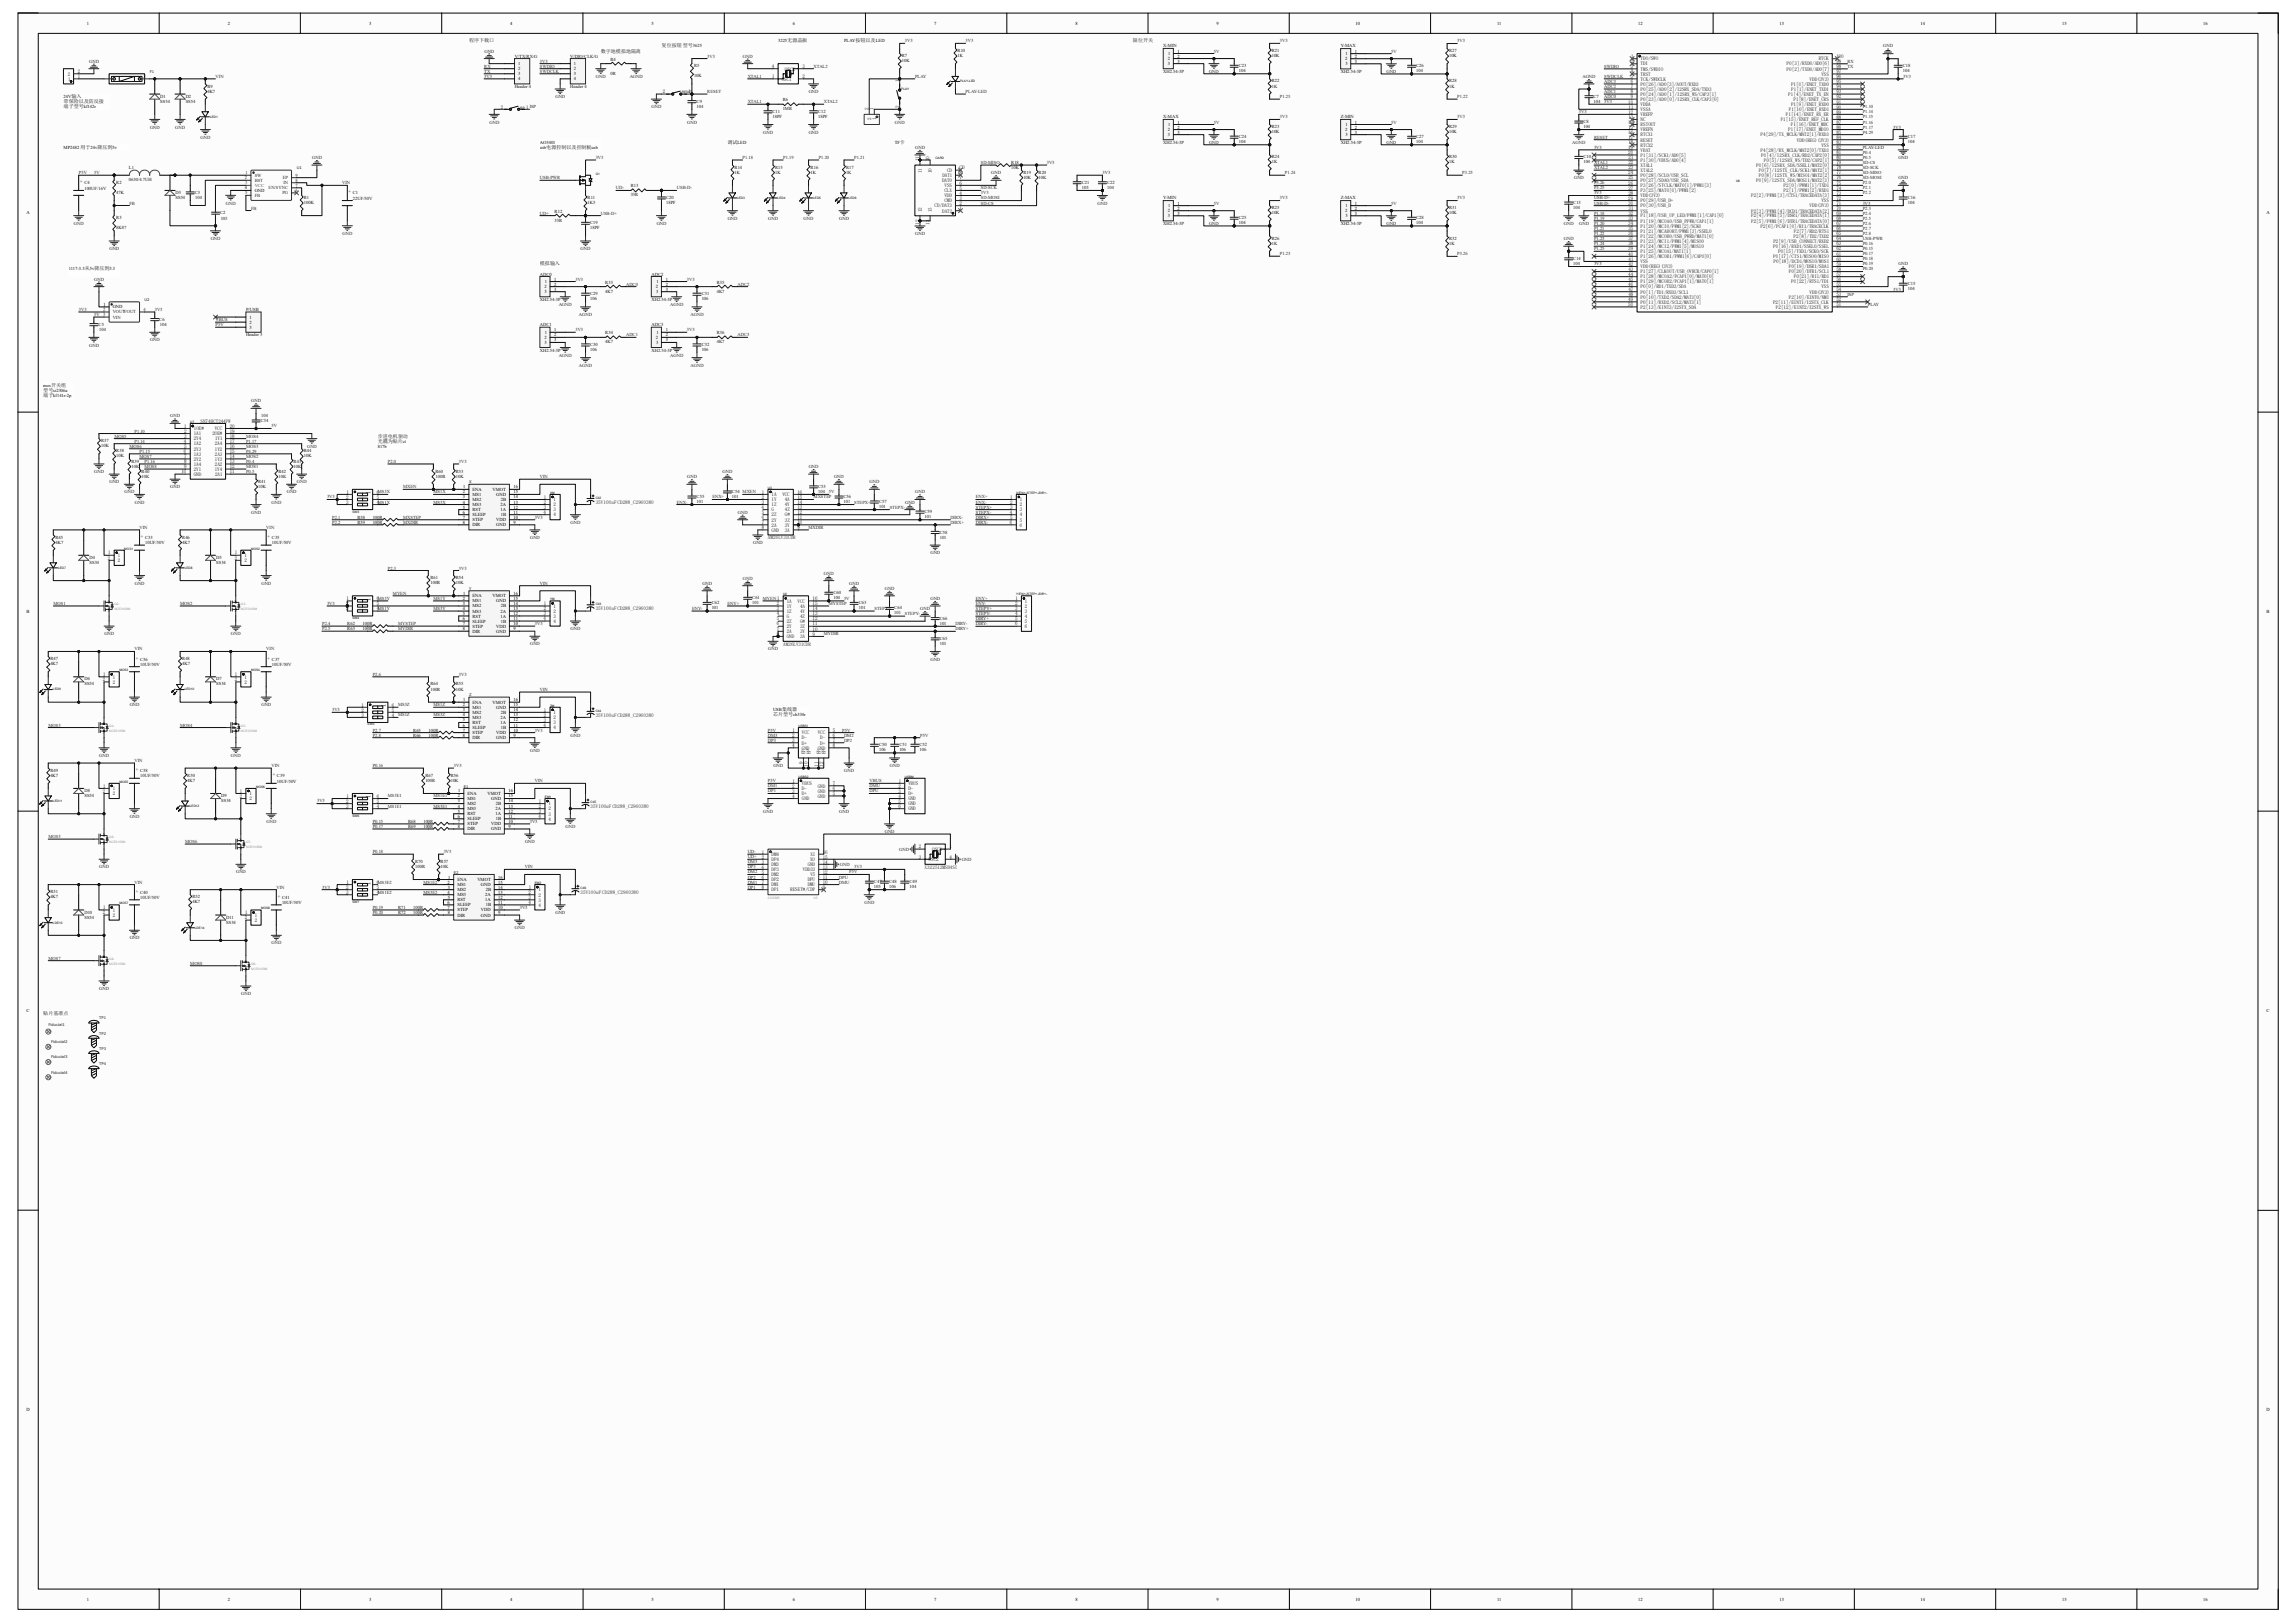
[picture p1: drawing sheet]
<svg xmlns="http://www.w3.org/2000/svg" width="297mm" height="210mm" viewBox="0 0 297 210" stroke-linecap="round" stroke-linejoin="round" font-family="sans-serif">
<defs><g id="words">
<g font-size=".8">
<text x="47.9" y="64" transform="rotate(-90 47.9 64)">1</text>
<text x="47.9" y="77.7" transform="rotate(-90 47.9 77.7)">1</text>
<text x="49.9" y="91.5" transform="rotate(-90 49.9 91.5)">1</text>
<text x="47.9" y="103.3" transform="rotate(-90 47.9 103.3)">1</text>
<text x="47.9" y="114.4" transform="rotate(-90 47.9 114.4)">1</text>
</g>
<g font-size=".7">
<text x="60.7" y="5.5">程序下载口</text>
<text x="146.6" y="5.5">限位开关</text>
<text x="8.8" y="9.8">2</text>
<text x="8.8" y="10.4">1</text>
<text x="10.1" y="10.1">1</text>
<text x="10.1" y="9.5">2</text>
<text x="77.7" y="6.8">数字地模拟地隔离</text>
<text x="85.6" y="6.1">复位按钮 型号3625</text>
<text x="99.8" y="8.8">4</text>
<text x="99.9" y="10.1">1</text>
<text x="101.1" y="10.4">OSC1</text>
<text x="101.6" y="9.1">OSC2</text>
<text x="103.8" y="8.8">3</text>
<text x="103.8" y="10.1">2</text>
<text x="116.3" y="10.7" transform="rotate(-90 116.3 10.7)">1</text>
<text x="211" y="9.5">4</text>
<text x="211" y="8.1">2</text>
<text x="211" y="8.8">3</text>
<text x="211" y="10.1">5</text>
<text x="211" y="10.8">6</text>
<text x="211" y="11.4">7</text>
<text x="211" y="7.5">1</text>
<text x="212.3" y="7.8">TDO/SWO</text>
<text x="212.3" y="8.5">TDI</text>
<text x="212.3" y="9.1">TMS/SWDIO</text>
<text x="212.3" y="9.8">TRST</text>
<text x="212.3" y="10.4">TCK/SWDCLK</text>
<text x="212.3" y="11.1">P0[26]/AD0[3]/AOUT/RXD3</text>
<text x="212.3" y="11.7">P0[25]/AD0[2]/I2SRX_SDA/TXD3</text>
<text x="231.1" y="9.1">P0[2]/TXD0/AD0[7]</text>
<text x="231.1" y="8.5">P0[3]/RXD0/AD0[6]</text>
<text x="231.7" y="11.1">P1[0]/ENET_TXD0</text>
<text x="231.7" y="11.7">P1[1]/ENET_TXD1</text>
<text x="234.1" y="10.4">VDD(3V3)</text>
<text x="235.3" y="7.8">RTCK</text>
<text x="235.6" y="9.8">VSS</text>
<text x="237.6" y="11.4">94</text>
<text x="237.6" y="8.8">98</text>
<text x="237.6" y="8.1">99</text>
<text x="237.6" y="7.5">100</text>
<text x="237.6" y="10.8">95</text>
<text x="237.6" y="10.1">96</text>
<text x="237.6" y="9.5">97</text>
<text x="8.2" y="13.4">带保险以及防反接</text>
<text x="8.2" y="14">端子型号kf142r</text>
<text x="64.8" y="14.1">2</text>
<text x="68.1" y="14.1">1 ISP</text>
<text x="85.8" y="12.1">2</text>
<text x="89.1" y="12.1">1</text>
<text x="112.4" y="14.3" transform="rotate(-90 112.4 14.3)">2</text>
<text x="112.7" y="15.6" transform="rotate(-90 112.7 15.6)">2</text>
<text x="113" y="14.3" transform="rotate(-90 113 14.3)">1</text>
<text x="113.4" y="15.5" transform="rotate(-90 113.4 15.5)">1</text>
<text x="116.3" y="14" transform="rotate(-90 116.3 14)">2</text>
<text x="210.6" y="13.4">10</text>
<text x="210.6" y="16">14</text>
<text x="210.6" y="17.3">16</text>
<text x="210.7" y="14.7">12</text>
<text x="210.7" y="15.3">13</text>
<text x="210.7" y="16.7">15</text>
<text x="210.7" y="18">17</text>
<text x="210.7" y="14.1">11</text>
<text x="211" y="12.1">8</text>
<text x="211" y="12.7">9</text>
<text x="212.3" y="12.4">P0[24]/AD0[1]/I2SRX_WS/CAP3[1]</text>
<text x="212.3" y="13.1">P0[23]/AD0[0]/I2SRX_CLK/CAP3[0]</text>
<text x="212.3" y="13.7">VDDA</text>
<text x="212.3" y="14.4">VSSA</text>
<text x="212.3" y="15">VREFP</text>
<text x="212.3" y="15.7">NC</text>
<text x="212.3" y="16.3">RSTOUT</text>
<text x="212.3" y="17">VREFN</text>
<text x="212.3" y="17.7">RTCX1</text>
<text x="227.8" y="17.7">P4[29]/TX_MCLK/MAT2[1]/RXD3</text>
<text x="230.4" y="15.7">P1[15]/ENET_REF_CLK</text>
<text x="231" y="15">P1[14]/ENET_RX_ER</text>
<text x="231.3" y="17">P1[17]/ENET_MDIO</text>
<text x="231.3" y="12.4">P1[4]/ENET_TX_EN</text>
<text x="231.4" y="14.4">P1[10]/ENET_RXD1</text>
<text x="231.7" y="16.3">P1[16]/ENET_MDC</text>
<text x="231.7" y="13.7">P1[9]/ENET_RXD0</text>
<text x="232" y="13.1">P1[8]/ENET_CRS</text>
<text x="237.6" y="17.3">85</text>
<text x="237.6" y="15.3">88</text>
<text x="237.6" y="16.7">86</text>
<text x="237.6" y="16">87</text>
<text x="237.6" y="14.7">89</text>
<text x="237.6" y="12.1">93</text>
<text x="237.6" y="18">84</text>
<text x="237.6" y="14.1">90</text>
<text x="237.6" y="13.4">91</text>
<text x="237.6" y="12.7">92</text>
<text x="94.1" y="18.6">调试LED</text>
<text x="118.9" y="20.8" transform="rotate(-90 118.9 20.8)">11</text>
<text x="119.3" y="22.4" transform="rotate(-90 119.3 22.4)">11</text>
<text x="120.2" y="20.8" transform="rotate(-90 120.2 20.8)">10</text>
<text x="120.6" y="22.4" transform="rotate(-90 120.6 22.4)">10</text>
<text x="121.9" y="23.6">DAT0</text>
<text x="121.9" y="22.9">DAT1</text>
<text x="122.5" y="22.2">CD</text>
<text x="124.1" y="23.9">6</text>
<text x="124.1" y="23.2">7</text>
<text x="124.1" y="22.6">8</text>
<text x="124.1" y="21.9">CD</text>
<text x="210.6" y="19.3">19</text>
<text x="210.6" y="19.9">20</text>
<text x="210.6" y="22.6">24</text>
<text x="210.6" y="23.9">26</text>
<text x="210.7" y="18.6">18</text>
<text x="210.7" y="21.3">22</text>
<text x="210.7" y="21.9">23</text>
<text x="210.7" y="23.2">25</text>
<text x="210.7" y="20.6">21</text>
<text x="212.3" y="18.3">RESET</text>
<text x="212.3" y="19">RTCX2</text>
<text x="212.3" y="19.6">VBAT</text>
<text x="212.3" y="20.3">P1[31]/SCK1/AD0[5]</text>
<text x="212.3" y="20.9">P1[30]/VBUS/AD0[4]</text>
<text x="212.3" y="21.6">XTAL1</text>
<text x="212.3" y="22.2">XTAL2</text>
<text x="212.3" y="22.9">P0[28]/SCL0/USB_SCL</text>
<text x="212.3" y="23.6">P0[27]/SDA0/USB_SDA</text>
<text x="227.2" y="23.6">P0[9]/I2STX_SDA/MOSI1/MAT2[3]</text>
<text x="227.2" y="21.6">P0[6]/I2SRX_SDA/SSEL1/MAT2[0]</text>
<text x="227.5" y="22.9">P0[8]/I2STX_WS/MISO1/MAT2[2]</text>
<text x="227.5" y="22.2">P0[7]/I2STX_CLK/SCK1/MAT2[1]</text>
<text x="227.8" y="19.6">P4[28]/RX_MCLK/MAT2[0]/TXD3</text>
<text x="227.9" y="20.3">P0[4]/I2SRX_CLK/RD2/CAP2[0]</text>
<text x="228.2" y="20.9">P0[5]/I2SRX_WS/TD2/CAP2[1]</text>
<text x="232.5" y="18.3">VDD(REG)(3V3)</text>
<text x="235.6" y="19">VSS</text>
<text x="237.6" y="22.6">77</text>
<text x="237.6" y="21.9">78</text>
<text x="237.6" y="19.9">81</text>
<text x="237.6" y="19.3">82</text>
<text x="237.6" y="20.6">80</text>
<text x="237.6" y="23.9">75</text>
<text x="237.6" y="23.2">76</text>
<text x="237.6" y="21.3">79</text>
<text x="237.6" y="18.6">83</text>
<text x="118.9" y="29.1" transform="rotate(-90 118.9 29.1)">12</text>
<text x="119.3" y="27.5" transform="rotate(-90 119.3 27.5)">12</text>
<text x="120.2" y="29.1" transform="rotate(-90 120.2 29.1)">13</text>
<text x="120.6" y="27.5" transform="rotate(-90 120.6 27.5)">13</text>
<text x="120.9" y="26.8">CD/DAT3</text>
<text x="121.9" y="27.5">DAT2</text>
<text x="122.2" y="26.2">CMD</text>
<text x="122.2" y="25.5">VDD</text>
<text x="122.2" y="24.9">CLX</text>
<text x="122.2" y="24.2">VSS</text>
<text x="124.1" y="27.2">1</text>
<text x="124.1" y="26.5">2</text>
<text x="124.1" y="25.8">3</text>
<text x="124.1" y="25.2">4</text>
<text x="124.1" y="24.5">5</text>
<text x="210.6" y="25.8">29</text>
<text x="210.6" y="26.5">30</text>
<text x="210.6" y="29.1">34</text>
<text x="210.7" y="24.5">27</text>
<text x="210.7" y="25.2">28</text>
<text x="210.7" y="27.8">32</text>
<text x="210.7" y="28.5">33</text>
<text x="210.7" y="29.8">35</text>
<text x="210.7" y="27.2">31</text>
<text x="212.3" y="24.2">P3[26]/STCLK/MAT0[1]/PWM1[3]</text>
<text x="212.3" y="24.9">P3[25]/MAT0[0]/PWM1[2]</text>
<text x="212.3" y="25.5">VDD(3V3)</text>
<text x="212.3" y="26.2">P0[29]/USB_D+</text>
<text x="212.3" y="26.8">P0[30]/USB_D</text>
<text x="212.3" y="27.5">VSS</text>
<text x="212.3" y="28.1">P1[18]/USB_UP_LED/PWM1[1]/CAP1[0]</text>
<text x="212.3" y="28.8">P1[19]/MCOA0/USB_PPWR/CAP1[1]</text>
<text x="212.3" y="29.4">P1[20]/MCI0/PWM1[2]/SCK0</text>
<text x="226.5" y="28.8">P2[5]/PWM1[6]/DTR1/TRACEDATA[0]</text>
<text x="226.5" y="28.1">P2[4]/PWM1[5]/DSR1/TRACEDATA[1]</text>
<text x="226.5" y="27.5">P2[3]/PWM1[4]/DCD1/TRACEDATA[2]</text>
<text x="226.5" y="25.5">P2[2]/PWM1[3]/CTS1/TRACEDATA[3]</text>
<text x="227.7" y="29.4">P2[6]/PCAP1[0]/RI1/TRACECLK</text>
<text x="230.8" y="24.9">P2[1]/PWM1[2]/RXD1</text>
<text x="230.8" y="24.2">P2[0]/PWM1[1]/TXD1</text>
<text x="234.1" y="26.8">VDD(3V3)</text>
<text x="235.6" y="26.2">VSS</text>
<text x="237.6" y="28.5">68</text>
<text x="237.6" y="27.8">69</text>
<text x="237.6" y="27.2">70</text>
<text x="237.6" y="25.2">73</text>
<text x="237.6" y="29.1">67</text>
<text x="237.6" y="24.5">74</text>
<text x="237.6" y="29.8">66</text>
<text x="237.6" y="26.5">71</text>
<text x="237.6" y="25.8">72</text>
<text x="69.8" y="34.3">模拟输入</text>
<text x="210.6" y="30.4">36</text>
<text x="210.6" y="32.4">39</text>
<text x="210.6" y="33.1">40</text>
<text x="210.6" y="35.7">44</text>
<text x="210.7" y="31.1">37</text>
<text x="210.7" y="31.7">38</text>
<text x="210.7" y="34.4">42</text>
<text x="210.7" y="35">43</text>
<text x="210.7" y="33.7">41</text>
<text x="212.3" y="30.1">P1[21]/MCABORT/PWM1[3]/SSEL0</text>
<text x="212.3" y="30.8">P1[22]/MCOB0/USB_PWRD/MAT1[0]</text>
<text x="212.3" y="31.4">P1[23]/MCI1/PWM1[4]/MISO0</text>
<text x="212.3" y="32.1">P1[24]/MCI2/PWM1[5]/MOSI0</text>
<text x="212.3" y="32.7">P1[25]/MCOA1/MAT1[1]</text>
<text x="212.3" y="33.4">P1[26]/MCOB1/PWM1[6]/CAP0[0]</text>
<text x="212.3" y="34">VSS</text>
<text x="212.3" y="34.7">VDD(REG)(3V3)</text>
<text x="212.3" y="35.3">P1[27]/CLKOUT/USB_OVRCR/CAP0[1]</text>
<text x="229.4" y="33.4">P0[17]/CTS1/MISO0/MISO</text>
<text x="229.4" y="32.1">P0[16]/RXD1/SSEL0/SSEL</text>
<text x="229.4" y="31.4">P2[9]/USB_CONNECT/RXD2</text>
<text x="229.4" y="34">P0[18]/DCD1/MOSI0/MOSI</text>
<text x="230" y="32.7">P0[15]/TXD1/SCK0/SCK</text>
<text x="231.4" y="35.3">P0[20]/DTR1/SCL1</text>
<text x="231.4" y="34.7">P0[19]/DSR1/SDA1</text>
<text x="232" y="30.8">P2[8]/TD2/TXD2</text>
<text x="232.1" y="30.1">P2[7]/RD2/RTS1</text>
<text x="237.6" y="33.7">60</text>
<text x="237.6" y="32.4">62</text>
<text x="237.6" y="33.1">61</text>
<text x="237.6" y="31.7">63</text>
<text x="237.6" y="31.1">64</text>
<text x="237.6" y="30.4">65</text>
<text x="237.6" y="35.7">57</text>
<text x="237.6" y="35">58</text>
<text x="237.6" y="34.4">59</text>
<text x="210.6" y="37">46</text>
<text x="210.6" y="39">49</text>
<text x="210.6" y="39.6">50</text>
<text x="210.7" y="36.3">45</text>
<text x="210.7" y="37.7">47</text>
<text x="210.7" y="38.3">48</text>
<text x="212.3" y="36">P1[28]/MCOA2/PCAP1[0]/MAT0[0]</text>
<text x="212.3" y="36.7">P1[29]/MCOB2/PCAP1[1]/MAT0[1]</text>
<text x="212.3" y="37.3">P0[0]/RD1/TXD3/SDA</text>
<text x="212.3" y="38">P0[1]/TD1/RXD3/SCL1</text>
<text x="212.3" y="38.6">P0[10]/TXD2/SDA2/MAT3[0]</text>
<text x="212.3" y="39.3">P0[11]/RXD2/SCL2/MAT3[1]</text>
<text x="212.3" y="39.9">P2[13]/EINT3/I2STX_SDA</text>
<text x="229.4" y="39.3">P2[11]/EINT1/I2STX_CLK</text>
<text x="229.7" y="39.9">P2[12]/EINT2/I2STX_WS</text>
<text x="231.4" y="38.6">P2[10]/EINT0/NMI</text>
<text x="231.7" y="36.7">P0[22]/RTS1/TD1</text>
<text x="232.1" y="36">P0[21]/RI1/RD1</text>
<text x="234.1" y="38">VDD(3V3)</text>
<text x="235.6" y="37.3">VSS</text>
<text x="237.6" y="39">52</text>
<text x="237.6" y="39.6">51</text>
<text x="237.6" y="36.3">56</text>
<text x="237.6" y="38.3">53</text>
<text x="237.6" y="37.7">54</text>
<text x="237.6" y="37">55</text>
<text x="5.6" y="50.7">型号si2306a</text>
<text x="5.6" y="51.4">端子kf141r-2p</text>
<text x="23.8" y="57.3">4</text>
<text x="23.8" y="58.6">6</text>
<text x="23.8" y="56">2</text>
<text x="23.8" y="56.7">3</text>
<text x="23.8" y="58">5</text>
<text x="23.8" y="59.3">7</text>
<text x="23.8" y="59.9">8</text>
<text x="23.8" y="55.4">1</text>
<text x="25.1" y="55.7">1OE#</text>
<text x="25.1" y="56.3">1A1</text>
<text x="25.1" y="57">2Y4</text>
<text x="25.1" y="57.6">1A2</text>
<text x="25.1" y="58.3">2Y3</text>
<text x="25.1" y="58.9">1A3</text>
<text x="25.1" y="59.6">2Y2</text>
<text x="27.5" y="56.3">2OE#</text>
<text x="27.8" y="57.6">2A4</text>
<text x="27.8" y="55.7">VCC</text>
<text x="27.8" y="59.6">1Y3</text>
<text x="27.8" y="58.9">2A3</text>
<text x="27.8" y="58.3">1Y2</text>
<text x="27.8" y="57">1Y1</text>
<text x="29.7" y="56.7">18</text>
<text x="29.7" y="57.3">17</text>
<text x="29.7" y="55.4">20</text>
<text x="29.7" y="56">19</text>
<text x="29.7" y="59.9">13</text>
<text x="29.7" y="59.3">14</text>
<text x="29.7" y="58.6">15</text>
<text x="29.7" y="58">16</text>
<text x="48.9" y="56.6">步进电机驱动</text>
<text x="48.9" y="57.3">光耦为贴片ct</text>
<text x="23.5" y="61.3">10</text>
<text x="23.8" y="60.6">9</text>
<text x="25.1" y="60.3">1A4</text>
<text x="25.1" y="60.9">2Y1</text>
<text x="25.1" y="61.6">GND</text>
<text x="27.8" y="60.9">1Y4</text>
<text x="27.8" y="60.3">2A2</text>
<text x="27.8" y="61.6">2A1</text>
<text x="29.7" y="61.3">11</text>
<text x="29.7" y="60.6">12</text>
<text x="44.8" y="65.2">3</text>
<text x="44.8" y="64.5">2</text>
<text x="44.8" y="63.9">1</text>
<text x="48.7" y="63.9">6MS3X</text>
<text x="48.7" y="64.5">5</text>
<text x="48.7" y="65.2">4MS1X</text>
<text x="70.4" y="65.2">2</text>
<text x="70.4" y="65.8">3</text>
<text x="70.4" y="64.5">1</text>
<text x="71.6" y="64.9">1</text>
<text x="71.6" y="65.5">2</text>
<text x="98.5" y="65.8">4</text>
<text x="98.5" y="64.5">2</text>
<text x="98.5" y="65.2">3</text>
<text x="98.6" y="63.9">1</text>
<text x="99.8" y="64.2">1A</text>
<text x="99.8" y="64.9">1Y</text>
<text x="99.8" y="65.5">1Z</text>
<text x="101.2" y="64.2">VCC</text>
<text x="101.5" y="65.5">4Y</text>
<text x="101.5" y="64.9">4A</text>
<text x="103.2" y="65.2">14</text>
<text x="103.2" y="64.5">15</text>
<text x="103.2" y="63.9">16</text>
<text x="103.2" y="65.8">13</text>
<text x="130.7" y="65.2">2</text>
<text x="130.7" y="65.8">3</text>
<text x="130.7" y="64.5">1</text>
<text x="131.9" y="64.9">1</text>
<text x="131.9" y="65.5">2</text>
<text x="14" y="71.7">1</text>
<text x="30.4" y="71.7">1</text>
<text x="70.3" y="66.5">4</text>
<text x="71.6" y="66.2">3</text>
<text x="71.6" y="66.8">4</text>
<text x="98.5" y="66.5">5</text>
<text x="98.5" y="67.2">6</text>
<text x="98.5" y="67.8">7</text>
<text x="98.5" y="68.5">8</text>
<text x="99.8" y="66.2">G</text>
<text x="99.8" y="66.8">2Z</text>
<text x="99.8" y="67.5">2Y</text>
<text x="99.8" y="68.1">2A</text>
<text x="99.8" y="68.8">GND</text>
<text x="101.5" y="68.8">3A</text>
<text x="101.5" y="68.1">3Y</text>
<text x="101.6" y="67.5">3Z</text>
<text x="101.6" y="66.8">G#</text>
<text x="101.6" y="66.2">4Z</text>
<text x="103.2" y="68.5">9</text>
<text x="103.2" y="67.8">10</text>
<text x="103.2" y="67.2">11</text>
<text x="103.2" y="66.5">12</text>
<text x="130.7" y="66.5">4</text>
<text x="130.7" y="67.8">6</text>
<text x="130.7" y="67.2">5</text>
<text x="131.9" y="66.2">3</text>
<text x="131.9" y="66.8">4</text>
<text x="131.9" y="67.5">5</text>
<text x="131.9" y="68.1">6</text>
<text x="14" y="72.4">2</text>
<text x="15.2" y="72.1">1</text>
<text x="15.2" y="72.7">2</text>
<text x="30.4" y="72.4">2</text>
<text x="31.6" y="72.1">1</text>
<text x="31.6" y="72.7">2</text>
<text x="44.8" y="77.6">1</text>
<text x="48.7" y="77.6">6MS3Y</text>
<text x="101.8" y="78">1A</text>
<text x="103.2" y="78">VCC</text>
<text x="105.1" y="77.6">16</text>
<text x="131.4" y="77.6">1</text>
<text x="132.6" y="78">1</text>
<text x="44.8" y="79">3</text>
<text x="44.8" y="78.3">2</text>
<text x="48.7" y="78.3">5</text>
<text x="48.7" y="79">4MS1Y</text>
<text x="70.3" y="80.3">4</text>
<text x="70.4" y="79">2</text>
<text x="70.4" y="79.6">3</text>
<text x="70.4" y="78.3">1</text>
<text x="71.6" y="78.6">1</text>
<text x="71.6" y="79.3">2</text>
<text x="71.6" y="79.9">3</text>
<text x="71.6" y="80.6">4</text>
<text x="100.5" y="79.6">4</text>
<text x="100.5" y="78.3">2</text>
<text x="100.5" y="79">3</text>
<text x="100.5" y="80.3">5</text>
<text x="100.5" y="80.9">6</text>
<text x="100.5" y="81.6">7</text>
<text x="100.5" y="82.2">8</text>
<text x="101.8" y="78.6">1Y</text>
<text x="101.8" y="79.3">1Z</text>
<text x="101.8" y="79.9">G</text>
<text x="101.8" y="80.6">2Z</text>
<text x="101.8" y="81.2">2Y</text>
<text x="101.8" y="81.9">2A</text>
<text x="101.8" y="82.5">GND</text>
<text x="103.5" y="82.5">3A</text>
<text x="103.5" y="81.9">3Y</text>
<text x="103.5" y="79.3">4Y</text>
<text x="103.5" y="78.6">4A</text>
<text x="103.5" y="81.2">3Z</text>
<text x="103.5" y="80.6">G#</text>
<text x="103.5" y="79.9">4Z</text>
<text x="105.1" y="82.2">9</text>
<text x="105.1" y="81.6">10</text>
<text x="105.1" y="79">14</text>
<text x="105.1" y="78.3">15</text>
<text x="105.1" y="80.9">11</text>
<text x="105.1" y="80.3">12</text>
<text x="105.1" y="79.6">13</text>
<text x="131.3" y="79.6">4</text>
<text x="131.3" y="80.9">6</text>
<text x="131.3" y="78.3">2</text>
<text x="131.3" y="79">3</text>
<text x="131.3" y="80.3">5</text>
<text x="132.6" y="78.6">2</text>
<text x="132.6" y="79.3">3</text>
<text x="132.6" y="79.9">4</text>
<text x="132.6" y="80.6">5</text>
<text x="132.6" y="81.2">6</text>
<text x="13.3" y="88.1">2</text>
<text x="13.3" y="87.5">1</text>
<text x="14.6" y="87.8">1</text>
<text x="14.6" y="88.5">2</text>
<text x="30.4" y="88.1">2</text>
<text x="30.4" y="87.5">1</text>
<text x="31.6" y="87.8">1</text>
<text x="31.6" y="88.5">2</text>
<text x="46.8" y="92.7">3</text>
<text x="46.8" y="92.1">2</text>
<text x="46.8" y="91.4">1</text>
<text x="50.7" y="91.4">6</text>
<text x="50.7" y="92.1">5</text>
<text x="50.7" y="92.7">4</text>
<text x="70.3" y="94">4</text>
<text x="70.4" y="92.7">2</text>
<text x="70.4" y="93.4">3</text>
<text x="70.4" y="92.1">1</text>
<text x="71.6" y="92.4">1</text>
<text x="71.6" y="93">2</text>
<text x="71.6" y="93.7">3</text>
<text x="71.6" y="94.4">4</text>
<text x="100" y="92.7">芯片型号ch334r</text>
<text x="102.5" y="96">3</text>
<text x="102.5" y="95.3">2</text>
<text x="102.5" y="94.7">1</text>
<text x="103.8" y="95.7">D-</text>
<text x="103.8" y="95">VCC</text>
<text x="105.8" y="95">VCC</text>
<text x="106.1" y="95.7">D-</text>
<text x="107.8" y="95.3">6</text>
<text x="107.8" y="96">7</text>
<text x="107.8" y="94.7">5</text>
<text x="13.3" y="101.9">1</text>
<text x="102.5" y="96.6">4</text>
<text x="102.5" y="101.9">2</text>
<text x="102.5" y="101.2">1</text>
<text x="103.8" y="97">GND</text>
<text x="103.8" y="96.3">D+</text>
<text x="103.8" y="101.6">VBUS</text>
<text x="103.9" y="98.9" transform="rotate(-90 103.9 98.9)">9</text>
<text x="104.2" y="97.6" transform="rotate(-90 104.2 97.6)">EP</text>
<text x="104.5" y="99.2" transform="rotate(-90 104.5 99.2)">10</text>
<text x="104.8" y="97.6" transform="rotate(-90 104.8 97.6)">EP</text>
<text x="105.8" y="97">GND</text>
<text x="105.8" y="101.9">GND</text>
<text x="105.8" y="99.2" transform="rotate(-90 105.8 99.2)">11</text>
<text x="106.1" y="96.3">D+</text>
<text x="106.1" y="97.6" transform="rotate(-90 106.1 97.6)">EP</text>
<text x="106.5" y="99.2" transform="rotate(-90 106.5 99.2)">12</text>
<text x="106.8" y="97.6" transform="rotate(-90 106.8 97.6)">EP</text>
<text x="107.8" y="96.6">8</text>
<text x="107.8" y="101.6">7</text>
<text x="116.2" y="101.9">2</text>
<text x="116.3" y="101.2">1</text>
<text x="117.5" y="101.6">VBUS</text>
<text x="13.3" y="102.6">2</text>
<text x="14.6" y="102.2">1</text>
<text x="14.6" y="102.9">2</text>
<text x="31" y="103.2">2</text>
<text x="31" y="102.6">1</text>
<text x="32.3" y="102.9">1</text>
<text x="32.3" y="103.5">2</text>
<text x="44.8" y="104.5">3</text>
<text x="44.8" y="103.9">2</text>
<text x="44.8" y="103.2">1</text>
<text x="48.7" y="103.2">6</text>
<text x="48.7" y="103.9">5</text>
<text x="48.7" y="104.5">4</text>
<text x="69.7" y="105.8">4</text>
<text x="69.7" y="104.5">2</text>
<text x="69.7" y="105.2">3</text>
<text x="69.7" y="103.9">1</text>
<text x="71" y="104.2">1</text>
<text x="71" y="104.9">2</text>
<text x="71" y="105.5">3</text>
<text x="71" y="106.2">4</text>
<text x="102.5" y="103.2">4</text>
<text x="102.5" y="102.6">3</text>
<text x="103.8" y="102.2">D-</text>
<text x="103.8" y="102.9">D+</text>
<text x="103.8" y="103.5">GND</text>
<text x="105.8" y="103.2">GND</text>
<text x="105.8" y="102.6">GND</text>
<text x="107.8" y="102.9">5</text>
<text x="107.8" y="102.2">6</text>
<text x="116.2" y="103.2">4</text>
<text x="116.2" y="102.6">3</text>
<text x="116.2" y="103.9">5</text>
<text x="116.2" y="104.5">6</text>
<text x="117.5" y="102.2">D-</text>
<text x="117.5" y="102.9">D+</text>
<text x="117.5" y="103.5">GND</text>
<text x="117.5" y="104.2">GND</text>
<text x="117.5" y="104.9">GND</text>
<text x="98.5" y="112.4">4</text>
<text x="98.5" y="111.1">2</text>
<text x="98.5" y="111.7">3</text>
<text x="98.5" y="113.1">5</text>
<text x="98.5" y="113.7">6</text>
<text x="98.6" y="110.4">1</text>
<text x="99.8" y="110.7">DM4</text>
<text x="99.8" y="111.4">DP4</text>
<text x="99.8" y="112.1">DM3</text>
<text x="99.8" y="112.7">DP3</text>
<text x="99.8" y="113.4">DM2</text>
<text x="103.9" y="112.7">VDD33</text>
<text x="104.5" y="112.1">GND</text>
<text x="104.8" y="111.4">XO</text>
<text x="104.8" y="113.4">V5</text>
<text x="104.9" y="110.7">XI</text>
<text x="106.4" y="110.4">16</text>
<text x="106.4" y="111.1">15</text>
<text x="106.4" y="113.7">11</text>
<text x="106.4" y="111.7">14</text>
<text x="106.4" y="112.4">13</text>
<text x="106.4" y="113.1">12</text>
<text x="118.9" y="109.8">2</text>
<text x="118.9" y="111.1">3</text>
<text x="120.1" y="111.4">OSC2</text>
<text x="120.6" y="110.1">OSC1</text>
<text x="122.8" y="109.8">1</text>
<text x="122.8" y="111.1">4</text>
<text x="13.3" y="118.3">2</text>
<text x="13.3" y="117.6">1</text>
<text x="14.6" y="118">1</text>
<text x="14.6" y="118.6">2</text>
<text x="31.7" y="119">2</text>
<text x="31.7" y="118.3">1</text>
<text x="33" y="118.6">1</text>
<text x="33" y="119.3">2</text>
<text x="44.8" y="115.7">3</text>
<text x="44.8" y="115">2</text>
<text x="44.8" y="114.4">1</text>
<text x="48.7" y="114.4">6MS3E2</text>
<text x="48.7" y="115">5</text>
<text x="48.7" y="115.7">4MS1E2</text>
<text x="68.4" y="117">4</text>
<text x="68.4" y="115.7">2</text>
<text x="68.4" y="116.3">3</text>
<text x="68.4" y="115">1</text>
<text x="69.7" y="115.3">1</text>
<text x="69.7" y="116">2</text>
<text x="69.7" y="116.6">3</text>
<text x="69.7" y="117.3">4</text>
<text x="98.5" y="114.4">7</text>
<text x="98.5" y="115">8</text>
<text x="99.8" y="114">DP2</text>
<text x="99.8" y="114.7">DM1</text>
<text x="99.8" y="115.3">DP1</text>
<text x="102.2" y="115.3">RESET#/CDP</text>
<text x="104.5" y="114.7">DMU</text>
<text x="104.5" y="114">DPU</text>
<text x="106.4" y="115">9</text>
<text x="106.4" y="114.4">10</text>
<text x="5.6" y="131.4">贴片基准点</text>
</g>
<g font-size=".7" fill="#0e0e0e">
<text x="25.9" y="54.7">SN74HCT244PW</text>
<text x="77.1" y="65.2">35V100uF CD288_C2960380</text>
<text x="99.4" y="69.8">AM26LV31CDR</text>
<text x="77.1" y="79">35V100uF CD288_C2960380</text>
<text x="101.3" y="83.5">AM26LV31CDR</text>
<text x="77.1" y="92.7">35V100uF CD288_C2960380</text>
<text x="76.4" y="104.5">35V100uF CD288_C2960380</text>
<text x="119.6" y="112.4">X322512MSB4SI</text>
<text x="75.1" y="115.7">35V100uF CD288_C2960380</text>
</g>
<g font-size=".6">
<text x="11.2" y="3.2">1</text>
<text x="29.5" y="3.2">2</text>
<text x="47.8" y="3.2">3</text>
<text x="66" y="3.2">4</text>
<text x="84.3" y="3.2">5</text>
<text x="100.7" y="5.5">3225无源晶振</text>
<text x="102.6" y="3.2">6</text>
<text x="109.2" y="5.5">PLAY按钮以及LED</text>
<text x="120.9" y="3.2">7</text>
<text x="139.1" y="3.2">8</text>
<text x="157.4" y="3.2">9</text>
<text x="175.4" y="3.2">10</text>
<text x="193.7" y="3.2">11</text>
<text x="211.9" y="3.2">12</text>
<text x="230.2" y="3.2">13</text>
<text x="248.5" y="3.2">14</text>
<text x="266.8" y="3.2">15</text>
<text x="285" y="3.2">16</text>
<text x="67" y="8.4">1</text>
<text x="67" y="9.1">2</text>
<text x="67" y="9.7">3</text>
<text x="67" y="10.4">4</text>
<text x="74.2" y="8.4">1</text>
<text x="74.2" y="9.1">2</text>
<text x="74.2" y="9.7">3</text>
<text x="74.2" y="10.4">4</text>
<text x="151.1" y="7.8">2</text>
<text x="151.1" y="8.4">3</text>
<text x="151.1" y="7.1">1</text>
<text x="152.3" y="6.8">1</text>
<text x="152.3" y="7.5">2</text>
<text x="152.3" y="8.1">3</text>
<text x="174" y="7.8">2</text>
<text x="174.1" y="8.4">3</text>
<text x="174.1" y="7.1">1</text>
<text x="175.3" y="7.5">2</text>
<text x="175.3" y="6.8">1</text>
<text x="175.3" y="8.1">3</text>
<text x="8.2" y="12.7">24V输入</text>
<text x="151.1" y="17">2</text>
<text x="151.1" y="17.6">3</text>
<text x="151.1" y="16.3">1</text>
<text x="152.3" y="16">1</text>
<text x="152.3" y="16.6">2</text>
<text x="152.3" y="17.3">3</text>
<text x="174" y="17">2</text>
<text x="174.1" y="17.6">3</text>
<text x="174.1" y="16.3">1</text>
<text x="175.3" y="16.6">2</text>
<text x="175.3" y="16">1</text>
<text x="175.3" y="17.3">3</text>
<text x="8.2" y="19.3">MP2482 用于24v降压到5v</text>
<text x="69.8" y="18.6">AO3401</text>
<text x="69.8" y="19.3">usb电源控制以及控制板usb</text>
<text x="115.8" y="18.6">TF卡</text>
<text x="3.4" y="27.7">A</text>
<text x="31.7" y="24.5">4</text>
<text x="33" y="24.8">GND</text>
<text x="151.1" y="27.5">2</text>
<text x="151.1" y="28.1">3</text>
<text x="151.1" y="26.8">1</text>
<text x="152.3" y="26.5">1</text>
<text x="152.3" y="27.1">2</text>
<text x="152.3" y="27.8">3</text>
<text x="174" y="27.5">2</text>
<text x="174.1" y="28.1">3</text>
<text x="174.1" y="26.8">1</text>
<text x="175.3" y="27.1">2</text>
<text x="175.3" y="26.5">1</text>
<text x="175.3" y="27.8">3</text>
<text x="293.2" y="27.7">A</text>
<text x="8.9" y="35">1117-3.3从5v降压到3.3</text>
<text x="13.4" y="39.6">1</text>
<text x="14.6" y="39.9">GND</text>
<text x="32.3" y="41.2">1</text>
<text x="32.3" y="41.9">2</text>
<text x="70.4" y="37.3">2</text>
<text x="70.5" y="37.9">3</text>
<text x="70.5" y="36.6">1</text>
<text x="71.7" y="36.3">1</text>
<text x="71.7" y="37">2</text>
<text x="71.7" y="37.6">3</text>
<text x="84.9" y="37.3">2</text>
<text x="84.9" y="37.9">3</text>
<text x="84.9" y="36.6">1</text>
<text x="86.1" y="37">2</text>
<text x="86.1" y="36.3">1</text>
<text x="86.1" y="37.6">3</text>
<text x="32.3" y="42.5">3</text>
<text x="70.4" y="43.8">2</text>
<text x="70.5" y="44.5">3</text>
<text x="70.5" y="43.2">1</text>
<text x="71.7" y="42.9">1</text>
<text x="71.7" y="43.5">2</text>
<text x="71.7" y="44.2">3</text>
<text x="84.9" y="43.8">2</text>
<text x="84.9" y="44.5">3</text>
<text x="84.9" y="43.2">1</text>
<text x="86.1" y="43.5">2</text>
<text x="86.1" y="42.9">1</text>
<text x="86.1" y="44.2">3</text>
<text x="5.6" y="50.1">mos开关组</text>
<text x="48.9" y="57.9">817b</text>
<text x="59.9" y="63.8">2</text>
<text x="59.9" y="65.2">4</text>
<text x="59.9" y="64.5">3</text>
<text x="59.9" y="65.8">5</text>
<text x="59.9" y="63.2">1</text>
<text x="61.1" y="63.5">ENA</text>
<text x="61.1" y="64.2">MS1</text>
<text x="61.1" y="64.8">MS2</text>
<text x="61.1" y="65.5">MS3</text>
<text x="63.7" y="63.5">VMOT</text>
<text x="64.2" y="64.2">GND</text>
<text x="64.7" y="65.5">2A</text>
<text x="64.8" y="64.8">2B</text>
<text x="66.4" y="65.8">12</text>
<text x="66.4" y="65.2">13</text>
<text x="66.4" y="64.5">14</text>
<text x="66.4" y="63.8">15</text>
<text x="66.4" y="63.2">16</text>
<text x="59.9" y="66.5">6</text>
<text x="59.9" y="67.1">7</text>
<text x="59.9" y="67.8">8</text>
<text x="61.1" y="68.1">DIR</text>
<text x="61.1" y="66.1">RST</text>
<text x="61.1" y="66.8">SLEEP</text>
<text x="61.1" y="67.4">STEP</text>
<text x="64.2" y="68.1">GND</text>
<text x="64.2" y="67.4">VDD</text>
<text x="64.7" y="66.1">1A</text>
<text x="64.8" y="66.8">1B</text>
<text x="66.4" y="66.5">11</text>
<text x="66.4" y="67.8">9</text>
<text x="66.4" y="67.1">10</text>
<text x="59.9" y="77.6">2</text>
<text x="59.9" y="76.9">1</text>
<text x="61.1" y="77.3">ENA</text>
<text x="61.1" y="77.9">MS1</text>
<text x="63.7" y="77.3">VMOT</text>
<text x="64.2" y="77.9">GND</text>
<text x="66.4" y="77.6">15</text>
<text x="66.4" y="76.9">16</text>
<text x="3.4" y="79.3">B</text>
<text x="59.9" y="78.9">4</text>
<text x="59.9" y="80.2">6</text>
<text x="59.9" y="80.9">7</text>
<text x="59.9" y="81.5">8</text>
<text x="59.9" y="78.3">3</text>
<text x="59.9" y="79.6">5</text>
<text x="61.1" y="81.9">DIR</text>
<text x="61.1" y="78.6">MS2</text>
<text x="61.1" y="79.2">MS3</text>
<text x="61.1" y="79.9">RST</text>
<text x="61.1" y="80.6">SLEEP</text>
<text x="61.1" y="81.2">STEP</text>
<text x="64.2" y="81.9">GND</text>
<text x="64.2" y="81.2">VDD</text>
<text x="64.7" y="79.9">1A</text>
<text x="64.7" y="79.2">2A</text>
<text x="64.8" y="80.6">1B</text>
<text x="64.8" y="78.6">2B</text>
<text x="66.4" y="79.6">12</text>
<text x="66.4" y="80.2">11</text>
<text x="66.4" y="78.9">13</text>
<text x="66.4" y="78.3">14</text>
<text x="66.4" y="81.5">9</text>
<text x="66.4" y="80.9">10</text>
<text x="293.2" y="79.3">B</text>
<text x="59.9" y="91.4">2</text>
<text x="59.9" y="92.7">4</text>
<text x="59.9" y="94">6</text>
<text x="59.9" y="94.7">7</text>
<text x="59.9" y="95.3">8</text>
<text x="59.9" y="92">3</text>
<text x="59.9" y="93.3">5</text>
<text x="59.9" y="90.7">1</text>
<text x="61.1" y="95.6">DIR</text>
<text x="61.1" y="91">ENA</text>
<text x="61.1" y="91.7">MS1</text>
<text x="61.1" y="92.4">MS2</text>
<text x="61.1" y="93">MS3</text>
<text x="61.1" y="93.7">RST</text>
<text x="61.1" y="94.3">SLEEP</text>
<text x="61.1" y="95">STEP</text>
<text x="63.7" y="91">VMOT</text>
<text x="64.2" y="91.7">GND</text>
<text x="64.2" y="95.6">GND</text>
<text x="64.2" y="95">VDD</text>
<text x="64.7" y="93.7">1A</text>
<text x="64.7" y="93">2A</text>
<text x="64.8" y="94.3">1B</text>
<text x="64.8" y="92.4">2B</text>
<text x="66.4" y="93.3">12</text>
<text x="66.4" y="94">11</text>
<text x="66.4" y="92.7">13</text>
<text x="66.4" y="92">14</text>
<text x="66.4" y="91.4">15</text>
<text x="66.4" y="95.3">9</text>
<text x="66.4" y="94.7">10</text>
<text x="66.4" y="90.7">16</text>
<text x="100" y="92">USB集线器</text>
<text x="59.2" y="103.2">2</text>
<text x="59.2" y="104.5">4</text>
<text x="59.2" y="105.8">6</text>
<text x="59.2" y="106.4">7</text>
<text x="59.2" y="107.1">8</text>
<text x="59.2" y="103.8">3</text>
<text x="59.2" y="105.1">5</text>
<text x="59.3" y="102.5">1</text>
<text x="60.5" y="107.4">DIR</text>
<text x="60.5" y="102.8">ENA</text>
<text x="60.5" y="103.5">MS1</text>
<text x="60.5" y="104.2">MS2</text>
<text x="60.5" y="104.8">MS3</text>
<text x="60.5" y="105.5">RST</text>
<text x="60.5" y="106.1">SLEEP</text>
<text x="60.5" y="106.8">STEP</text>
<text x="63.1" y="102.8">VMOT</text>
<text x="63.5" y="103.5">GND</text>
<text x="63.5" y="107.4">GND</text>
<text x="63.5" y="106.8">VDD</text>
<text x="64.1" y="105.5">1A</text>
<text x="64.1" y="104.8">2A</text>
<text x="64.2" y="106.1">1B</text>
<text x="64.2" y="104.2">2B</text>
<text x="65.8" y="105.1">12</text>
<text x="65.8" y="105.8">11</text>
<text x="65.8" y="104.5">13</text>
<text x="65.8" y="103.8">14</text>
<text x="65.8" y="103.2">15</text>
<text x="65.8" y="107.1">9</text>
<text x="65.8" y="106.4">10</text>
<text x="65.8" y="102.5">16</text>
<text x="58" y="113.7">1</text>
<text x="64.5" y="113.7">16</text>
<text x="57.9" y="114.3">2</text>
<text x="57.9" y="115.6">4</text>
<text x="57.9" y="116.9">6</text>
<text x="57.9" y="117.6">7</text>
<text x="57.9" y="118.3">8</text>
<text x="57.9" y="115">3</text>
<text x="57.9" y="116.3">5</text>
<text x="59.2" y="118.6">DIR</text>
<text x="59.2" y="114">ENA</text>
<text x="59.2" y="114.7">MS1</text>
<text x="59.2" y="115.3">MS2</text>
<text x="59.2" y="116">MS3</text>
<text x="59.2" y="116.6">RST</text>
<text x="59.2" y="117.3">SLEEP</text>
<text x="59.2" y="117.9">STEP</text>
<text x="61.8" y="114">VMOT</text>
<text x="62.2" y="114.7">GND</text>
<text x="62.2" y="118.6">GND</text>
<text x="62.2" y="117.9">VDD</text>
<text x="62.8" y="116.6">1A</text>
<text x="62.8" y="116">2A</text>
<text x="62.8" y="117.3">1B</text>
<text x="62.8" y="115.3">2B</text>
<text x="64.5" y="116.3">12</text>
<text x="64.5" y="116.9">11</text>
<text x="64.5" y="115.6">13</text>
<text x="64.5" y="115">14</text>
<text x="64.5" y="114.3">15</text>
<text x="64.5" y="118.3">9</text>
<text x="64.5" y="117.6">10</text>
<text x="3.4" y="131">C</text>
<text x="293.2" y="131">C</text>
<text x="3.4" y="182.6">D</text>
<text x="293.2" y="182.6">D</text>
<text x="11.2" y="207.1">1</text>
<text x="29.5" y="207.1">2</text>
<text x="47.8" y="207.1">3</text>
<text x="66" y="207.1">4</text>
<text x="84.3" y="207.1">5</text>
<text x="102.6" y="207.1">6</text>
<text x="120.9" y="207.1">7</text>
<text x="139.1" y="207.1">8</text>
<text x="157.4" y="207.1">9</text>
<text x="175.4" y="207.1">10</text>
<text x="193.7" y="207.1">11</text>
<text x="211.9" y="207.1">12</text>
<text x="230.2" y="207.1">13</text>
<text x="248.5" y="207.1">14</text>
<text x="266.8" y="207.1">15</text>
<text x="285" y="207.1">16</text>
</g>
<g font-size=".6" fill="#262626">
<text x="117.1" y="5.5">3V3</text>
<text x="124.9" y="5.5">3V3</text>
<text x="165.6" y="5.5">3V3</text>
<text x="188.5" y="5.5">3V3</text>
<text x="11.5" y="8.1">GND</text>
<text x="27.9" y="10.1">VIN</text>
<text x="62.6" y="10.1">3V3</text>
<text x="62.6" y="8.8">RX</text>
<text x="62.6" y="9.4">TX</text>
<text x="62.7" y="6.8">GND</text>
<text x="69.8" y="8.8">SWDIO</text>
<text x="69.8" y="9.4">SWDCLK</text>
<text x="69.8" y="8.1">3V3</text>
<text x="77.1" y="10.1">GND</text>
<text x="81.5" y="10.1">AGND</text>
<text x="91.5" y="7.5">3V3</text>
<text x="96.1" y="7.5">GND</text>
<text x="96.7" y="10.1">XTAL1</text>
<text x="105.3" y="8.8">XTAL2</text>
<text x="118.4" y="10.1">PLAY</text>
<text x="156.4" y="9.4">GND</text>
<text x="157.1" y="6.8">5V</text>
<text x="179.4" y="9.4">GND</text>
<text x="180" y="6.8">5V</text>
<text x="204.7" y="10.1">AGND</text>
<text x="207.5" y="8.8">SWDIO</text>
<text x="207.5" y="10.1">SWDCLK</text>
<text x="207.5" y="10.7">ADC3</text>
<text x="207.5" y="11.4">ADC2</text>
<text x="239" y="8.1">RX</text>
<text x="239" y="8.8">TX</text>
<text x="243.6" y="6.1">GND</text>
<text x="246.2" y="10.1">3V3</text>
<text x="19.4" y="16.6">GND</text>
<text x="22.7" y="16.6">GND</text>
<text x="25.9" y="17.9">GND</text>
<text x="63.3" y="16">GND</text>
<text x="71.9" y="12.7">GND</text>
<text x="84.3" y="14">GND</text>
<text x="88.9" y="16">GND</text>
<text x="91.5" y="12">RESET</text>
<text x="96.7" y="13.4">XTAL1</text>
<text x="98.7" y="17.3">GND</text>
<text x="104.6" y="12">GND</text>
<text x="104.6" y="17.3">GND</text>
<text x="106.6" y="13.4">XTAL2</text>
<text x="115.8" y="16">GND</text>
<text x="124.9" y="12">PLAY-LED</text>
<text x="157.1" y="16">5V</text>
<text x="165.6" y="12.7">P1.25</text>
<text x="165.6" y="15.3">3V3</text>
<text x="180" y="16">5V</text>
<text x="188.5" y="12.7">P1.22</text>
<text x="188.5" y="15.3">3V3</text>
<text x="204.3" y="14.7">3V3</text>
<text x="206.2" y="17.9">RESET</text>
<text x="207.5" y="12">ADC1</text>
<text x="207.5" y="12.7">ADC0</text>
<text x="207.5" y="13.4">3V3</text>
<text x="241" y="17.3">P4.29</text>
<text x="241" y="16.6">P1.17</text>
<text x="241" y="16">P1.16</text>
<text x="241" y="15.3">P1.15</text>
<text x="241" y="14.7">P1.14</text>
<text x="241" y="14">P1.10</text>
<text x="244.9" y="16.6">3V3</text>
<text x="10.2" y="22.5">P5V</text>
<text x="12.2" y="22.5">5V</text>
<text x="40.4" y="20.6">GND</text>
<text x="44.3" y="23.8">VIN</text>
<text x="69.8" y="23.2">USB-PWR</text>
<text x="77.1" y="20.6">3V3</text>
<text x="96.1" y="20.6">P1.18</text>
<text x="101.3" y="20.6">P1.19</text>
<text x="105.9" y="20.6">P1.20</text>
<text x="110.5" y="20.6">P1.21</text>
<text x="118.4" y="19.3">GND</text>
<text x="126.9" y="21.2">SD-MISO</text>
<text x="128.2" y="22.5">GND</text>
<text x="135.4" y="21.2">3V3</text>
<text x="142.6" y="22.5">3V3</text>
<text x="156.4" y="18.6">GND</text>
<text x="166.2" y="22.5">P1.24</text>
<text x="179.4" y="18.6">GND</text>
<text x="189.2" y="22.5">P3.25</text>
<text x="203.4" y="18.6">AGND</text>
<text x="203.6" y="23.2">GND</text>
<text x="206.2" y="19.3">3V3</text>
<text x="206.2" y="21.2">XTAL1</text>
<text x="206.2" y="21.9">XTAL2</text>
<text x="206.2" y="23.8">P3.26</text>
<text x="241" y="23.8">P2.0</text>
<text x="241" y="23.2">SD-MOSI</text>
<text x="241" y="22.5">SD-MISO</text>
<text x="241" y="21.9">SD-SCK</text>
<text x="241" y="21.2">SD-CS</text>
<text x="241" y="20.6">P0.5</text>
<text x="241" y="19.9">P0.4</text>
<text x="241" y="19.3">PLAY-LED</text>
<text x="245.6" y="20.6">GND</text>
<text x="245.6" y="23.2">GND</text>
<text x="9.6" y="29.1">GND</text>
<text x="16.7" y="26.5">FB</text>
<text x="29.2" y="26.5">GND</text>
<text x="32.5" y="27.1">FB</text>
<text x="69.8" y="27.8">UD+</text>
<text x="77.7" y="27.8">USB-D+</text>
<text x="79.7" y="24.5">UD-</text>
<text x="85" y="29.1">GND</text>
<text x="87.6" y="24.5">USB-D-</text>
<text x="94.1" y="28.4">GND</text>
<text x="99.4" y="28.4">GND</text>
<text x="104" y="28.4">GND</text>
<text x="108.6" y="28.4">GND</text>
<text x="126.9" y="26.5">SD-CS</text>
<text x="126.9" y="25.8">SD-MOSI</text>
<text x="126.9" y="25.1">3V3</text>
<text x="126.9" y="24.5">SD-SCK</text>
<text x="142" y="26.5">GND</text>
<text x="156.4" y="29.1">GND</text>
<text x="157.1" y="26.5">5V</text>
<text x="165.6" y="25.8">3V3</text>
<text x="179.4" y="29.1">GND</text>
<text x="180" y="26.5">5V</text>
<text x="188.5" y="25.8">3V3</text>
<text x="202.3" y="29.1">GND</text>
<text x="204.3" y="29.1">GND</text>
<text x="206.2" y="25.1">3V3</text>
<text x="206.2" y="25.8">USB-D+</text>
<text x="206.2" y="26.5">USB-D-</text>
<text x="206.2" y="27.8">P1.18</text>
<text x="206.2" y="28.4">P1.19</text>
<text x="206.2" y="29.1">P1.20</text>
<text x="206.2" y="29.7">P1.21</text>
<text x="206.2" y="24.5">P3.25</text>
<text x="241" y="25.1">P2.2</text>
<text x="241" y="24.5">P2.1</text>
<text x="241" y="26.5">3V3</text>
<text x="241" y="29.7">P2.7</text>
<text x="241" y="29.1">P2.6</text>
<text x="241" y="27.1">P2.3</text>
<text x="241" y="27.8">P2.4</text>
<text x="241" y="28.4">P2.5</text>
<text x="14.2" y="32.4">GND</text>
<text x="27.3" y="31.1">GND</text>
<text x="44.3" y="30.4">GND</text>
<text x="75.1" y="32.4">GND</text>
<text x="118.4" y="30.4">GND</text>
<text x="165.6" y="33">P1.23</text>
<text x="188.5" y="33">P3.26</text>
<text x="202.3" y="31.1">GND</text>
<text x="206.2" y="30.4">P1.22</text>
<text x="206.2" y="31.7">P1.24</text>
<text x="206.2" y="32.4">P1.25</text>
<text x="206.2" y="34.3">3V3</text>
<text x="206.2" y="31.1">P1.23</text>
<text x="241" y="35">P0.20</text>
<text x="241" y="34.3">P0.19</text>
<text x="241" y="33.7">P0.18</text>
<text x="241" y="33">P0.17</text>
<text x="241" y="32.4">P0.15</text>
<text x="241" y="31.7">P0.16</text>
<text x="241" y="31.1">USB-PWR</text>
<text x="241" y="30.4">P2.8</text>
<text x="245.6" y="34.3">GND</text>
<text x="10.2" y="40.2">3V3</text>
<text x="12.2" y="40.9">5V</text>
<text x="12.2" y="36.3">GND</text>
<text x="20" y="40.2">3V3</text>
<text x="27.9" y="41.6">VBUS</text>
<text x="72.3" y="39.6">AGND</text>
<text x="74.4" y="36.3">3V3</text>
<text x="74.9" y="40.9">AGND</text>
<text x="81" y="37">ADC0</text>
<text x="86.7" y="39.6">AGND</text>
<text x="88.9" y="36.3">3V3</text>
<text x="89.3" y="40.9">AGND</text>
<text x="95.4" y="37">ADC2</text>
<text x="239" y="38.3">ISP</text>
<text x="241.6" y="39.6">PLAY</text>
<text x="244.9" y="37.6">3V3</text>
<text x="11.5" y="44.8">GND</text>
<text x="19.4" y="44.2">GND</text>
<text x="27.9" y="42.2">P5V</text>
<text x="72.3" y="46.1">AGND</text>
<text x="74.4" y="42.9">3V3</text>
<text x="74.9" y="47.5">AGND</text>
<text x="81" y="43.5">ADC1</text>
<text x="86.7" y="46.1">AGND</text>
<text x="88.9" y="42.9">3V3</text>
<text x="89.3" y="47.5">AGND</text>
<text x="95.4" y="43.5">ADC3</text>
<text x="22" y="54">GND</text>
<text x="32.5" y="52">GND</text>
<text x="14.8" y="56.6">MOS5</text>
<text x="16.7" y="57.9">MOS6</text>
<text x="17.4" y="57.3">P1.14</text>
<text x="17.4" y="56">P1.10</text>
<text x="18.1" y="58.6">P1.15</text>
<text x="18.1" y="59.2">MOS7</text>
<text x="18.7" y="59.9">P1.16</text>
<text x="31.8" y="59.9">P0.4</text>
<text x="31.8" y="58.6">P4.29</text>
<text x="31.8" y="57.3">P1.17</text>
<text x="31.8" y="56.6">MOS4</text>
<text x="31.8" y="57.9">MOS3</text>
<text x="31.8" y="59.2">MOS2</text>
<text x="35.1" y="55.3">5V</text>
<text x="39.7" y="57.9">GND</text>
<text x="50.2" y="59.9">P2.0</text>
<text x="59.4" y="59.9">3V3</text>
<text x="12.2" y="61.2">GND</text>
<text x="14.2" y="62.5">GND</text>
<text x="16.1" y="63.8">GND</text>
<text x="17.4" y="65.2">GND</text>
<text x="18.7" y="60.6">MOS8</text>
<text x="22" y="63.2">GND</text>
<text x="31.8" y="61.2">P0.5</text>
<text x="31.8" y="60.6">MOS1</text>
<text x="35.1" y="65.2">GND</text>
<text x="37.1" y="63.8">GND</text>
<text x="38.4" y="62.5">GND</text>
<text x="42.3" y="64.5">3V3</text>
<text x="52.2" y="63.2">MXEN</text>
<text x="56.1" y="63.8">MS1X</text>
<text x="56.1" y="65.2">MS3X</text>
<text x="69.8" y="61.9">VIN</text>
<text x="87.6" y="65.2">ENX-</text>
<text x="88.9" y="61.9">GND</text>
<text x="92.2" y="64.5">ENX+</text>
<text x="93.5" y="61.2">GND</text>
<text x="104.6" y="60.6">GND</text>
<text x="105.3" y="64.5">MXSTEP</text>
<text x="107.2" y="63.8">5V</text>
<text x="107.9" y="61.9">GND</text>
<text x="110.5" y="65.2">STEPX+</text>
<text x="112.5" y="62.5">GND</text>
<text x="115.1" y="65.8">STEPX-</text>
<text x="117.1" y="65.2">GND</text>
<text x="118.4" y="63.8">GND</text>
<text x="126.2" y="64.5">ENX+</text>
<text x="126.2" y="65.2">ENX-</text>
<text x="126.2" y="65.8">STEPX+</text>
<text x="18.1" y="68.4">VIN</text>
<text x="32.5" y="66.5">GND</text>
<text x="34.5" y="68.4">VIN</text>
<text x="43" y="67.1">P2.1</text>
<text x="43" y="67.8">P2.2</text>
<text x="52.2" y="67.1">MXSTEP</text>
<text x="52.2" y="67.8">MXDIR</text>
<text x="68.6" y="69.7">GND</text>
<text x="69.2" y="67.1">3V3</text>
<text x="73.8" y="67.8">GND</text>
<text x="95.5" y="66.5">GND</text>
<text x="97.4" y="70.4">GND</text>
<text x="104.6" y="68.4">MXDIR</text>
<text x="120.4" y="71.7">GND</text>
<text x="123" y="67.8">DIRX+</text>
<text x="123" y="67.1">DIRX-</text>
<text x="126.2" y="66.5">STEPX-</text>
<text x="126.2" y="67.1">DIRX+</text>
<text x="126.2" y="67.8">DIRX-</text>
<text x="17.4" y="75.6">GND</text>
<text x="33.8" y="75.6">GND</text>
<text x="50.2" y="73.7">P2.3</text>
<text x="50.8" y="76.9">MYEN</text>
<text x="56.1" y="77.6">MS1Y</text>
<text x="59.4" y="73.7">3V3</text>
<text x="69.8" y="75.6">VIN</text>
<text x="90.9" y="75.6">GND</text>
<text x="96.1" y="75">GND</text>
<text x="106.6" y="74.3">GND</text>
<text x="109.2" y="77.6">5V</text>
<text x="109.9" y="75.6">GND</text>
<text x="114.5" y="76.3">GND</text>
<text x="120.4" y="77.6">GND</text>
<text x="126.2" y="77.6">ENY+</text>
<text x="6.9" y="78.3">MOS1</text>
<text x="13.5" y="82.2">GND</text>
<text x="23.3" y="78.3">MOS2</text>
<text x="29.9" y="82.2">GND</text>
<text x="41.7" y="80.9">P2.4</text>
<text x="41.7" y="81.5">P2.5</text>
<text x="42.3" y="78.3">3V3</text>
<text x="51.5" y="80.9">MYSTEP</text>
<text x="51.5" y="81.5">MYDIR</text>
<text x="56.1" y="78.9">MS3Y</text>
<text x="68.6" y="83.5">GND</text>
<text x="69.2" y="80.9">3V3</text>
<text x="73.8" y="81.5">GND</text>
<text x="89.5" y="78.9">ENY-</text>
<text x="94.1" y="78.3">ENY+</text>
<text x="106.6" y="82.2">MYDIR</text>
<text x="107.2" y="78.3">MYSTEP</text>
<text x="113.1" y="78.9">STEPY+</text>
<text x="117.1" y="79.6">STEPY-</text>
<text x="119.1" y="78.9">GND</text>
<text x="123.6" y="81.5">DIRY+</text>
<text x="123.6" y="80.9">DIRY-</text>
<text x="126.2" y="78.3">ENY-</text>
<text x="126.2" y="78.9">STEPY+</text>
<text x="126.2" y="80.2">DIRY+</text>
<text x="126.2" y="79.6">STEPY-</text>
<text x="126.2" y="80.9">DIRY-</text>
<text x="17.4" y="84.2">VIN</text>
<text x="34.5" y="84.2">VIN</text>
<text x="48.2" y="87.4">P2.6</text>
<text x="59.4" y="87.4">3V3</text>
<text x="69.8" y="89.4">VIN</text>
<text x="99.4" y="84.2">GND</text>
<text x="120.4" y="85.5">GND</text>
<text x="6.3" y="94">MOS3</text>
<text x="16.8" y="91.4">GND</text>
<text x="23.3" y="94">MOS4</text>
<text x="33.8" y="91.4">GND</text>
<text x="43" y="92">3V3</text>
<text x="48.2" y="94.7">P2.7</text>
<text x="48.2" y="95.3">P2.8</text>
<text x="51.5" y="91.4">MS3Z</text>
<text x="51.5" y="92.7">MS1Z</text>
<text x="56.1" y="91.4">MS1Z</text>
<text x="56.1" y="92.7">MS3Z</text>
<text x="69.2" y="94.7">3V3</text>
<text x="73.8" y="95.3">GND</text>
<text x="99.4" y="94.7">P5V</text>
<text x="99.4" y="95.3">DM3</text>
<text x="99.4" y="96">DP3</text>
<text x="109" y="94.7">P5V</text>
<text x="109.2" y="95.3">DM2</text>
<text x="109.2" y="96">DP2</text>
<text x="119" y="95.3">P5V</text>
<text x="12.8" y="97.9">GND</text>
<text x="17.4" y="98.6">VIN</text>
<text x="29.9" y="97.9">GND</text>
<text x="35.1" y="99.3">VIN</text>
<text x="48.2" y="99.3">P0.16</text>
<text x="58.7" y="99.3">3V3</text>
<text x="68.6" y="97.3">GND</text>
<text x="69.2" y="101.2">VIN</text>
<text x="99.4" y="101.2">P5V</text>
<text x="99.4" y="101.9">DM1</text>
<text x="100.1" y="99.3">GND</text>
<text x="109.2" y="99.9">GND</text>
<text x="112.5" y="101.9">DMU</text>
<text x="112.5" y="101.2">VBUS</text>
<text x="115.1" y="99.3">GND</text>
<text x="16.8" y="105.8">GND</text>
<text x="34.5" y="106.4">GND</text>
<text x="41" y="103.8">3V3</text>
<text x="48.2" y="106.4">P0.15</text>
<text x="48.2" y="107.1">P0.17</text>
<text x="50.2" y="103.2">MS3E1</text>
<text x="50.2" y="104.5">MS1E1</text>
<text x="56.1" y="103.2">MS1E1</text>
<text x="56.1" y="104.5">MS3E1</text>
<text x="68.5" y="106.4">3V3</text>
<text x="73.2" y="107.1">GND</text>
<text x="98.7" y="105.1">GND</text>
<text x="99.4" y="102.5">DP1</text>
<text x="108.6" y="105.1">GND</text>
<text x="112.5" y="102.5">DPU</text>
<text x="114.5" y="107.8">GND</text>
<text x="6.3" y="108.4">MOS5</text>
<text x="12.8" y="112.4">GND</text>
<text x="24" y="109.1">MOS6</text>
<text x="30.5" y="113">GND</text>
<text x="48.2" y="110.4">P0.18</text>
<text x="57.4" y="110.4">3V3</text>
<text x="67.9" y="112.4">VIN</text>
<text x="67.9" y="109.1">GND</text>
<text x="96.7" y="110.4">UD-</text>
<text x="96.7" y="111">UD+</text>
<text x="96.7" y="111.7">DM3</text>
<text x="96.7" y="112.4">DP3</text>
<text x="96.7" y="113">DM2</text>
<text x="96.7" y="113.7">DP2</text>
<text x="108.5" y="113.7">DPU</text>
<text x="108.7" y="112">GND</text>
<text x="109.9" y="113">P5V</text>
<text x="110.5" y="112.4">3V3</text>
<text x="116.3" y="110.1">GND</text>
<text x="124.4" y="111.4">GND</text>
<text x="17.4" y="114.3">VIN</text>
<text x="35.8" y="115">VIN</text>
<text x="41.7" y="115">3V3</text>
<text x="48.2" y="117.6">P0.19</text>
<text x="48.2" y="118.3">P0.20</text>
<text x="54.8" y="114.3">MS1E2</text>
<text x="54.8" y="115.6">MS3E2</text>
<text x="67.2" y="117.6">3V3</text>
<text x="71.9" y="118.3">GND</text>
<text x="96.7" y="114.3">DM1</text>
<text x="96.7" y="115">DP1</text>
<text x="108.5" y="114.3">DMU</text>
<text x="111.8" y="116.9">GND</text>
<text x="6.3" y="124.2">MOS7</text>
<text x="16.8" y="121.5">GND</text>
<text x="24.6" y="124.8">MOS8</text>
<text x="35.1" y="122.2">GND</text>
<text x="66.6" y="120.2">GND</text>
<text x="12.8" y="128.1">GND</text>
<text x="31.2" y="128.7">GND</text>
</g>
<g font-size=".6" fill="#292929">
<text x="14" y="10.1">1</text>
<text x="18.6" y="10.1">2</text>
<text x="31.7" y="23.2">2</text>
<text x="31.7" y="22.5">1</text>
<text x="33" y="22.9">SW</text>
<text x="33" y="23.5">BST</text>
<text x="36.6" y="23.2">EP</text>
<text x="36.7" y="23.8">IN</text>
<text x="38.2" y="22.9">9</text>
<text x="38.2" y="23.5">8</text>
<text x="31.7" y="25.1">5</text>
<text x="33" y="25.5">FB</text>
<text x="34.8" y="24.5">EN/SYNC</text>
<text x="36.5" y="25.1">PG</text>
<text x="38.2" y="24.8">6</text>
<text x="38.2" y="24.2">7</text>
<text x="13.3" y="40.2">2</text>
<text x="13.4" y="40.9">3</text>
<text x="14.6" y="41.2">VIN</text>
<text x="14.6" y="40.6">VOUTVOUT</text>
<text x="18.6" y="40.2">4</text>
</g>
<g font-size=".6" fill="#0e0e0e">
<text x="26.8" y="12">4K7</text>
<text x="26.8" y="11.3">R9</text>
<text x="66.6" y="7.5">V/TX/RX/G</text>
<text x="66.6" y="11.4">Header 4</text>
<text x="73.8" y="7.5">V/DIO/CLK/G</text>
<text x="73.8" y="11.4">Header 4</text>
<text x="79" y="9.7">0R</text>
<text x="79" y="7.9">R4</text>
<text x="89.8" y="10">10K</text>
<text x="89.8" y="8.7">R5</text>
<text x="116.7" y="8">10K</text>
<text x="116.7" y="7.4">R7</text>
<text x="123.9" y="7.4">1K</text>
<text x="123.9" y="6.7">R10</text>
<text x="150.5" y="6.1">X-MIN</text>
<text x="150.5" y="9.4">XH2.54-3P</text>
<text x="160.3" y="9.4">104</text>
<text x="160.3" y="8.7">C23</text>
<text x="164.5" y="7.4">10K</text>
<text x="164.5" y="6.7">R21</text>
<text x="164.5" y="11.3">1K</text>
<text x="164.5" y="10.7">R22</text>
<text x="173.5" y="6.1">Y-MAX</text>
<text x="173.5" y="9.4">XH2.54-3P</text>
<text x="183.2" y="9.4">104</text>
<text x="183.2" y="8.7">C26</text>
<text x="187.5" y="7.4">10K</text>
<text x="187.5" y="6.7">R27</text>
<text x="187.5" y="11.3">1K</text>
<text x="187.5" y="10.7">R28</text>
<text x="246.2" y="9.4">104</text>
<text x="246.2" y="8.7">C18</text>
<text x="20.7" y="12.6">D1</text>
<text x="20.7" y="13.3">SS54</text>
<text x="24" y="12.6">D2</text>
<text x="24" y="13.3">SS54</text>
<text x="90.1" y="13.9">104</text>
<text x="90.1" y="13.3">C9</text>
<text x="99.9" y="15.3">18PF</text>
<text x="99.9" y="14.6">C11</text>
<text x="101.3" y="14.3">1MR</text>
<text x="101.3" y="13.1">R6</text>
<text x="105.9" y="15.3">18PF</text>
<text x="105.9" y="14.6">C12</text>
<text x="150.5" y="15.3">X-MAX</text>
<text x="160.3" y="17.9">C24</text>
<text x="164.5" y="17.2">10K</text>
<text x="164.5" y="16.6">R23</text>
<text x="173.5" y="15.3">Z-MIN</text>
<text x="183.2" y="17.9">C27</text>
<text x="187.5" y="17.2">10K</text>
<text x="187.5" y="16.6">R29</text>
<text x="204.8" y="16.6">104</text>
<text x="204.8" y="15.9">C8</text>
<text x="206.2" y="13.3">104</text>
<text x="206.2" y="12.6">C7</text>
<text x="246.8" y="17.9">C17</text>
<text x="10.3" y="23.3" transform="rotate(90 10.3 23.3)">+</text>
<text x="10.9" y="23.8">C4</text>
<text x="15" y="23.8">R2</text>
<text x="16.7" y="21.8">L1</text>
<text x="16.7" y="23.4">0630/4.7UH</text>
<text x="95" y="22.5">1K</text>
<text x="95" y="21.8">R14</text>
<text x="100.3" y="22.5">1K</text>
<text x="100.3" y="21.8">R15</text>
<text x="104.9" y="22.5">1K</text>
<text x="104.9" y="21.8">R16</text>
<text x="109.4" y="22.5">1K</text>
<text x="109.4" y="21.8">R17</text>
<text x="130.8" y="21.9">10K</text>
<text x="130.8" y="21.2">R18</text>
<text x="132.4" y="23.1">10K</text>
<text x="132.4" y="22.5">R19</text>
<text x="134.4" y="23.1">10K</text>
<text x="134.4" y="22.5">R20</text>
<text x="140" y="23.8">C21</text>
<text x="143.2" y="23.8">C22</text>
<text x="150.5" y="18.6">XH2.54-3P</text>
<text x="160.3" y="18.5">104</text>
<text x="164.5" y="21.1">1K</text>
<text x="164.5" y="20.5">R24</text>
<text x="173.5" y="18.6">XH2.54-3P</text>
<text x="183.2" y="18.5">104</text>
<text x="187.5" y="21.1">1K</text>
<text x="187.5" y="20.5">R30</text>
<text x="204.8" y="21.1">104</text>
<text x="204.8" y="20.5">C10</text>
<text x="246.8" y="18.5">104</text>
<text x="10.9" y="24.5">100UF/16V</text>
<text x="15" y="25.1">47K</text>
<text x="15" y="29.7">8K87</text>
<text x="15" y="28.4">R3</text>
<text x="22.7" y="25.1">D3</text>
<text x="22.7" y="25.7">SS54</text>
<text x="25.2" y="25.1">C3</text>
<text x="25.3" y="25.8">104</text>
<text x="28.5" y="27.7">C2</text>
<text x="28.6" y="28.4">105</text>
<text x="39.3" y="26.4">100K</text>
<text x="39.3" y="25.7">R1</text>
<text x="45.1" y="24.6" transform="rotate(90 45.1 24.6)">+</text>
<text x="45.7" y="25.1">C1</text>
<text x="45.7" y="25.8">22UF/50V</text>
<text x="71.8" y="28.7">33R</text>
<text x="71.8" y="27.5">R12</text>
<text x="76" y="26.4">1K5</text>
<text x="76" y="25.7">R11</text>
<text x="76.3" y="29.7">18PF</text>
<text x="76.3" y="29">C19</text>
<text x="81.6" y="25.4">33R</text>
<text x="81.6" y="24.2">R13</text>
<text x="86.2" y="26.4">18PF</text>
<text x="86.2" y="25.7">C20</text>
<text x="140" y="24.4">105</text>
<text x="143.2" y="24.4">104</text>
<text x="150.5" y="25.8">Y-MIN</text>
<text x="150.5" y="29.1">XH2.54-3P</text>
<text x="160.3" y="29">104</text>
<text x="160.3" y="28.4">C25</text>
<text x="164.5" y="27.7">10K</text>
<text x="164.5" y="27.1">R25</text>
<text x="173.5" y="25.8">Z-MAX</text>
<text x="173.5" y="29.1">XH2.54-3P</text>
<text x="183.2" y="29">104</text>
<text x="183.2" y="28.4">C28</text>
<text x="187.5" y="27.7">10K</text>
<text x="187.5" y="27.1">R31</text>
<text x="203.5" y="27.1">104</text>
<text x="203.5" y="26.4">C13</text>
<text x="246.8" y="26.4">104</text>
<text x="246.8" y="25.7">C16</text>
<text x="69.8" y="35.6">ADC0</text>
<text x="84.3" y="35.6">ADC2</text>
<text x="164.5" y="31.6">1K</text>
<text x="164.5" y="31">R26</text>
<text x="187.5" y="31.6">1K</text>
<text x="187.5" y="31">R32</text>
<text x="203.5" y="34.3">104</text>
<text x="203.5" y="33.6">C14</text>
<text x="20.6" y="41.5">C6</text>
<text x="31.8" y="40.2">P/USB</text>
<text x="69.8" y="38.9">XH2.54-3P</text>
<text x="76.3" y="38.9">106</text>
<text x="76.3" y="38.2">C29</text>
<text x="78.3" y="37.9">4K7</text>
<text x="78.3" y="36.7">R33</text>
<text x="84.3" y="38.9">XH2.54-3P</text>
<text x="90.8" y="38.9">106</text>
<text x="90.8" y="38.2">C31</text>
<text x="92.7" y="37.9">4K7</text>
<text x="92.7" y="36.7">R35</text>
<text x="246.8" y="37.5">104</text>
<text x="246.8" y="36.9">C15</text>
<text x="12.8" y="42.1">C5</text>
<text x="12.8" y="42.9">104</text>
<text x="20.7" y="42.2">104</text>
<text x="31.8" y="43.5">Header 3</text>
<text x="69.8" y="42.2">ADC1</text>
<text x="69.8" y="45.5">XH2.54-3P</text>
<text x="76.3" y="45.4">106</text>
<text x="76.3" y="44.8">C30</text>
<text x="78.3" y="44.4">4K7</text>
<text x="78.3" y="43.2">R34</text>
<text x="84.3" y="42.2">ADC3</text>
<text x="84.3" y="45.5">XH2.54-3P</text>
<text x="90.8" y="45.4">106</text>
<text x="90.8" y="44.8">C32</text>
<text x="92.7" y="44.4">4K7</text>
<text x="92.7" y="43.2">R36</text>
<text x="33.8" y="54">104</text>
<text x="13.1" y="57.9">10K</text>
<text x="13.1" y="57.2">R37</text>
<text x="15" y="59.2">10K</text>
<text x="15" y="58.5">R38</text>
<text x="17" y="59.8">R39</text>
<text x="33.7" y="54.6">C34</text>
<text x="38" y="59.8">R43</text>
<text x="39.3" y="59.2">10K</text>
<text x="39.3" y="58.5">R44</text>
<text x="17" y="60.5">10K</text>
<text x="18.3" y="61.8">10K</text>
<text x="18.3" y="61.2">R40</text>
<text x="33.4" y="63.1">10K</text>
<text x="33.4" y="62.5">R41</text>
<text x="36" y="61.8">10K</text>
<text x="36" y="61.2">R42</text>
<text x="38" y="60.5">10K</text>
<text x="56.3" y="61.8">100R</text>
<text x="56.3" y="61.2">R60</text>
<text x="59" y="61.8">10K</text>
<text x="59" y="61.2">R53</text>
<text x="90.1" y="65.1">101</text>
<text x="90.1" y="64.4">C55</text>
<text x="94.7" y="64.4">101</text>
<text x="94.7" y="63.8">C54 MXEN</text>
<text x="105.9" y="63.8">104</text>
<text x="105.9" y="63.1">C53</text>
<text x="109.1" y="65.1">101</text>
<text x="109.1" y="64.4">C56</text>
<text x="113.7" y="65.7">101</text>
<text x="113.7" y="65.1">C57</text>
<text x="7.2" y="70.3">4K7</text>
<text x="7.2" y="69.7">R45</text>
<text x="18.2" y="69.2" transform="rotate(90 18.2 69.2)">+</text>
<text x="18.8" y="69.7">C33</text>
<text x="18.8" y="70.4">10UF/50V</text>
<text x="23.6" y="70.3">4K7</text>
<text x="23.6" y="69.7">R46</text>
<text x="34.6" y="69.2" transform="rotate(90 34.6 69.2)">+</text>
<text x="35.2" y="69.7">C35</text>
<text x="35.2" y="70.4">10UF/50V</text>
<text x="46.2" y="67.1">R58</text>
<text x="46.2" y="67.8">R59</text>
<text x="48.2" y="67.1">100R</text>
<text x="48.2" y="67.8">100R</text>
<text x="119.6" y="67.1">101</text>
<text x="119.6" y="66.4">C59</text>
<text x="121.6" y="69.7">101</text>
<text x="121.6" y="69">C58</text>
<text x="11.6" y="72.3">D4</text>
<text x="11.6" y="72.9">SS34</text>
<text x="28" y="72.3">D5</text>
<text x="28" y="72.9">SS34</text>
<text x="55.7" y="75.6">100R</text>
<text x="55.7" y="74.9">R61</text>
<text x="59" y="75.6">10K</text>
<text x="59" y="74.9">R54</text>
<text x="97.3" y="77.5">C61 MYEN1</text>
<text x="107.8" y="77.5">104</text>
<text x="107.8" y="76.9">C60</text>
<text x="44.9" y="80.9">R62</text>
<text x="44.9" y="81.5">R63</text>
<text x="46.9" y="80.9">100R</text>
<text x="46.9" y="81.5">100R</text>
<text x="92.1" y="78.8">101</text>
<text x="92.1" y="78.2">C62</text>
<text x="97.3" y="78.2">101</text>
<text x="111.1" y="78.8">101</text>
<text x="111.1" y="78.2">C63</text>
<text x="115.7" y="79.5">101</text>
<text x="115.7" y="78.8">C64</text>
<text x="121.6" y="80.8">101</text>
<text x="121.6" y="80.2">C66</text>
<text x="121.6" y="83.4">101</text>
<text x="121.6" y="82.8">C65</text>
<text x="6.5" y="86.1">4K7</text>
<text x="6.5" y="85.4">R47</text>
<text x="10.9" y="88">D6</text>
<text x="10.9" y="88.7">SS34</text>
<text x="17.5" y="85" transform="rotate(90 17.5 85)">+</text>
<text x="18.1" y="85.5">C36</text>
<text x="18.1" y="86.1">10UF/50V</text>
<text x="23.6" y="86.1">4K7</text>
<text x="23.6" y="85.4">R48</text>
<text x="28" y="88">D7</text>
<text x="28" y="88.7">SS34</text>
<text x="34.6" y="85" transform="rotate(90 34.6 85)">+</text>
<text x="35.2" y="85.5">C37</text>
<text x="35.2" y="86.1">10UF/50V</text>
<text x="55.7" y="89.3">100R</text>
<text x="55.7" y="88.7">R64</text>
<text x="59" y="89.3">10K</text>
<text x="59" y="88.7">R55</text>
<text x="53.5" y="94.7">R65</text>
<text x="53.5" y="95.3">R66</text>
<text x="55.4" y="94.7">100R</text>
<text x="55.4" y="95.3">100R</text>
<text x="6.5" y="100.5">4K7</text>
<text x="6.5" y="99.8">R49</text>
<text x="17.5" y="99.4" transform="rotate(90 17.5 99.4)">+</text>
<text x="18.1" y="99.9">C38</text>
<text x="18.1" y="100.6">10UF/50V</text>
<text x="24.2" y="101.1">4K7</text>
<text x="24.2" y="100.5">R50</text>
<text x="35.2" y="100" transform="rotate(90 35.2 100)">+</text>
<text x="35.8" y="100.6">C39</text>
<text x="35.8" y="101.2">10UF/50V</text>
<text x="55" y="101.1">100R</text>
<text x="55" y="100.5">R67</text>
<text x="58.3" y="101.1">10K</text>
<text x="58.3" y="100.5">R56</text>
<text x="113.7" y="97.2">106</text>
<text x="113.7" y="96.6">C50</text>
<text x="116.3" y="97.2">106</text>
<text x="116.3" y="96.6">C51</text>
<text x="119" y="97.2">106</text>
<text x="119" y="96.6">C52</text>
<text x="10.9" y="102.4">D8</text>
<text x="10.9" y="103.1">SS34</text>
<text x="28.6" y="103.1">D9</text>
<text x="28.6" y="103.8">SS34</text>
<text x="52.8" y="106.4">R68</text>
<text x="52.8" y="107.1">R69</text>
<text x="54.8" y="106.4">100R</text>
<text x="54.8" y="107.1">100R</text>
<text x="53.7" y="112.3">100R</text>
<text x="53.7" y="111.6">R70</text>
<text x="57" y="112.3">10K</text>
<text x="57" y="111.6">R57</text>
<text x="6.5" y="116.2">4K7</text>
<text x="6.5" y="115.6">R51</text>
<text x="10.9" y="118.2">D10</text>
<text x="10.9" y="118.9">SS34</text>
<text x="17.5" y="115.1" transform="rotate(90 17.5 115.1)">+</text>
<text x="18.1" y="115.6">C40</text>
<text x="18.1" y="116.3">10UF/50V</text>
<text x="24.9" y="116.9">4K7</text>
<text x="24.9" y="116.2">R52</text>
<text x="29.3" y="118.9">D11</text>
<text x="29.3" y="119.5">SS34</text>
<text x="35.9" y="115.8" transform="rotate(90 35.9 115.8)">+</text>
<text x="36.5" y="116.3">C41</text>
<text x="36.5" y="117">10UF/50V</text>
<text x="51.5" y="117.6">R71</text>
<text x="51.5" y="118.3">R72</text>
<text x="53.5" y="117.6">100R</text>
<text x="53.5" y="118.3">100R</text>
<text x="113.1" y="114.9">105</text>
<text x="113.1" y="114.3">C47</text>
<text x="115" y="114.9">106</text>
<text x="115" y="114.3">C48</text>
<text x="117.7" y="114.9">104</text>
<text x="117.7" y="114.3">C49</text>
</g>
<g font-size=".6" fill="#4c4c4c">
<text x="31.7" y="23.8">3</text>
<text x="33" y="24.2">VCC</text>
</g>
<g font-size=".5" fill="#1c1c1c">
<text x="19.4" y="9.4">F1</text>
<text x="38.4" y="21.9">U1</text>
<text x="18.7" y="38.9">U2</text>
<text x="60.7" y="62.5">X</text>
<text x="60.7" y="76.3">Y</text>
<text x="60.7" y="90.1">Z</text>
<text x="60" y="101.9">E1</text>
<text x="58.7" y="113">E2</text>
<text x="12.8" y="131.9">TP1</text>
<text x="6.3" y="132.7">Fiducial1</text>
<text x="6.6" y="135">Fiducial2</text>
<text x="6.6" y="136.9">Fiducial3</text>
<text x="12.8" y="133.9">TP2</text>
<text x="12.8" y="135.8">TP3</text>
<text x="12.8" y="137.8">TP4</text>
<text x="6.6" y="138.9">Fiducial4</text>
</g>
<g font-size=".4">
<text x="116.6" y="11.6">PLAY</text>
<text x="124.2" y="10.6">PLAY-LED</text>
<text x="27.2" y="15.2">LED1</text>
<text x="67.2" y="14.1">ISP</text>
<text x="88.2" y="12.1">RESET</text>
<text x="77.1" y="22.6">Q1</text>
<text x="121" y="20.6">CARD</text>
<text x="224.6" y="23.6">U6</text>
<text x="95.4" y="25.7">LED3</text>
<text x="100.6" y="25.7">LED4</text>
<text x="105.2" y="25.7">LED5</text>
<text x="109.8" y="25.7">LED6</text>
<text x="24.6" y="54.7">U7</text>
<text x="71.2" y="63.9">XM</text>
<text x="77.1" y="64.5">C42</text>
<text x="99.4" y="63.2">U3</text>
<text x="131.5" y="63.9">X/EN+-/STEP+-/DIR+-</text>
<text x="16.1" y="71.1">MOS1</text>
<text x="32.5" y="71.1">MOS2</text>
<text x="45.6" y="66.3">SW3</text>
<text x="7.5" y="73.6">LED7</text>
<text x="23.9" y="73.6">LED8</text>
<text x="71.2" y="77.6">YM</text>
<text x="101.3" y="77">U4</text>
<text x="131.5" y="77">Y/EN+-/STEP+-/DIR+-</text>
<text x="45.6" y="80.1">SW4</text>
<text x="77.1" y="78.3">C43</text>
<text x="6.9" y="89.3">LED9</text>
<text x="15.4" y="86.8">MOS3</text>
<text x="23.9" y="89.3">LED10</text>
<text x="32.5" y="86.8">MOS4</text>
<text x="47.6" y="93.9">SW5</text>
<text x="71.2" y="91.4">ZM</text>
<text x="77.1" y="92.1">C44</text>
<text x="103.3" y="94">USBS1</text>
<text x="15.4" y="101.3">MOS5</text>
<text x="33.1" y="101.9">MOS6</text>
<text x="103.3" y="100.6">USBS2</text>
<text x="117.1" y="100.6">USBM</text>
<text x="6.9" y="103.7">LED11</text>
<text x="24.5" y="104.4">LED12</text>
<text x="45.6" y="105.6">SW6</text>
<text x="70.5" y="103.2">EM1</text>
<text x="76.4" y="103.9">C45</text>
<text x="6.9" y="119.5">LDE13</text>
<text x="15.4" y="117">MOS7</text>
<text x="33.8" y="117.6">MOS8</text>
<text x="45.6" y="116.8">SW7</text>
<text x="69.2" y="114.4">EM2</text>
<text x="75.1" y="115">C46</text>
<text x="25.2" y="120.1">LDE14</text>
</g>
<g font-size=".4" fill="#969696">
<text x="14.8" y="78.3">Q2-</text>
<text x="14.8" y="79">NCE0103M</text>
<text x="31.2" y="78.3">Q3-</text>
<text x="31.2" y="79">NCE0103M</text>
<text x="14.1" y="94">Q4-</text>
<text x="14.1" y="94.7">NCE0103M</text>
<text x="31.2" y="94">Q5-</text>
<text x="31.2" y="94.7">NCE0103M</text>
<text x="14.1" y="108.5">Q6-</text>
<text x="14.1" y="109.1">NCE0103M</text>
<text x="31.8" y="109.1">Q7-</text>
<text x="31.8" y="109.8">NCE0103M</text>
<text x="99.4" y="116.3">CH334R</text>
<text x="105.3" y="116.3">U5</text>
<text x="14.1" y="124.2">Q8-</text>
<text x="14.1" y="124.9">NCE0103M</text>
<text x="32.5" y="124.9">Q9-</text>
<text x="32.5" y="125.5">NCE0103M</text>
</g>
</g></defs>
<path d="M2.3 1.7h292.4v206.5h-292.4z" fill="#fcfcfc"/>
<path d="M2.3 1.7h292.4v206.5h-292.4z" fill="none" stroke="#000" stroke-width=".13"/>
<path d="M4.9 4.3h287.2v201.3h-287.2z" fill="#fcfcfc"/>
<g fill="none" stroke="#000" stroke-width=".13">
<path d="M2.3 1.7h2.6M4.9 4.3h287.2v201.3h-287.2zM20.6 1.7v2.6M38.9 1.7v2.6M57.1 1.7v2.6M75.4 1.7v2.6M93.7 1.7v2.6M112 1.7v2.6M130.3 1.7v2.6M148.5 1.7v2.6M166.8 1.7v2.6M185.1 1.7v2.6"/>
<path d="M203.4 1.7v2.6M211.8 6.9h25.2v33.5h-25.2zM212.1 7.2h.1v.1h-.1zM221.6 1.7v2.6M239.9 1.7v2.6M258.2 1.7v2.6M276.5 1.7v2.6M292.1 1.7h2.6v2.6M2.3 53.3h2.6M292.1 53.3h2.6M2.3 104.9h2.6M292.1 104.9h2.6"/>
<path d="M2.3 156.6h2.6M292.1 156.6h2.6M20.6 205.6v2.6M38.9 205.6v2.6M57.1 205.6v2.6M75.4 205.6v2.6M93.7 205.6v2.6M112 205.6v2.6M130.3 205.6v2.6M148.5 205.6v2.6M166.8 205.6v2.6M185.1 205.6v2.6"/>
<path d="M203.4 205.6v2.6M221.6 205.6v2.6M239.9 205.6v2.6M258.2 205.6v2.6M276.5 205.6v2.6M294.7 205.6v2.6"/>
<circle cx="212.1" cy="7.3" r=".11"/>
</g>
<g fill="none" stroke="#292929" stroke-width=".13">
<path d="M211.1 7.6h.7M211.1 8.3h.7M211.1 8.9h.7M211.1 9.6h.7M211.1 10.2h.7M211.1 10.9h.7M211.1 11.5h.7M211.1 12.2h.7M211.1 12.8h.7M211.1 13.5h.7M211.1 14.1h.7M211.1 14.8h.7"/>
<path d="M211.1 15.5h.7M211.1 16.1h.7M211.1 16.8h.7M211.1 17.4h.7M211.1 18.1h.7M211.1 18.7h.7M211.1 19.4h.7M237 7.6h.7M237 8.3h.7M237 8.9h.7M237 9.6h.7M237 10.2h.7"/>
<path d="M237 10.9h.7M237 11.5h.7M237 12.2h.7M237 12.8h.7M237 13.5h.7M237 14.1h.7M237 14.8h.7M237 15.5h.7M237 16.1h.7M237 16.8h.7M237 17.4h.7M237 18.1h.7"/>
<path d="M237 18.7h.7M237 19.4h.7M211.1 20h.7M211.1 20.7h.7M211.1 21.4h.7M211.1 22h.7M211.1 22.7h.7M211.1 23.3h.7M211.1 24h.7M211.1 24.6h.7M211.1 25.3h.7M211.1 26h.7"/>
<path d="M211.1 26.6h.7M211.1 27.3h.7M211.1 27.9h.7M211.1 28.6h.7M211.1 29.2h.7M211.1 29.9h.7M211.1 30.5h.7M211.1 31.2h.7M211.1 31.9h.7M211.1 32.5h.7M211.1 33.2h.7M211.1 33.8h.7"/>
<path d="M211.1 34.5h.7M211.1 35.1h.7M211.1 35.8h.7M211.1 36.4h.7M211.1 37.1h.7M211.1 37.7h.7M211.1 38.4h.7M211.1 39.1h.7M211.1 39.7h.7M237 20h.7M237 20.7h.7M237 21.4h.7"/>
<path d="M237 22h.7M237 22.7h.7M237 23.3h.7M237 24h.7M237 24.6h.7M237 25.3h.7M237 26h.7M237 26.6h.7M237 27.3h.7M237 27.9h.7M237 28.6h.7M237 29.2h.7"/>
<path d="M237 29.9h.7M237 30.5h.7M237 31.2h.7M237 31.9h.7M237 32.5h.7M237 33.2h.7M237 33.8h.7M237 34.5h.7M237 35.1h.7M237 35.8h.7M237 36.4h.7M237 37.1h.7"/>
<path d="M237 37.7h.7M237 38.4h.7M237 39.1h.7M237 39.7h.7"/>
</g>
<path d="M60.7 62.7h5.2v5.9h-5.2z" fill="#f5f5f5"/>
<path d="M11.5 8.9h1.3M11.7 8.7h.9M11.9 8.5h.5M12.1 8.3h.1M12.1 8.9v.6M60.7 62.7h5.2v5.9h-5.2z" fill="none" stroke="#262626" stroke-width=".13"/>
<g fill="none" stroke="#000" stroke-width=".13">
<path d="M14.1 9.5h4.6v1.4h-4.6zM14.4 9.9h4v.6h-4zM15.4 9.9v.6l2-.6v.6M59.3 65.9h1.4M59.3 66.6h1.4M59.3 65.3h1.4M59.3 64.6h1.4M59.3 67.9h1.4M59.3 63.3h1.4M59.3 64h1.4M59.3 67.2h1.4M65.9 65.9h1.3"/>
<path d="M65.9 66.6h1.3M65.9 65.3h1.3M65.9 64.6h1.3M65.9 67.9h1.3M65.9 63.3h1.3M65.9 64h1.3M65.9 67.2h1.3"/>
<circle cx="14.8" cy="10.2" r=".17"/>
<circle cx="18.1" cy="10.2" r=".17"/>
</g>
<path d="M13.5 10.2h1.3M18.1 10.2h1.3" fill="none" stroke="#292929" stroke-width=".13"/>
<path d="M19.9 10.1h.2v.2h-.2z" fill-rule="evenodd" fill="#0e0e0e"/>
<path d="M19.9 10.1h.2v.2h-.2z" fill="none" stroke="#0e0e0e" stroke-width=".13"/>
<path d="M20 10.2v2" fill="none" stroke="#000" stroke-width=".13"/>
<path d="M19.9 10.1h.2v.2h-.2z" fill-rule="evenodd" fill="#0e0e0e"/>
<path d="M19.9 10.1h.2v.2h-.2z" fill="none" stroke="#0e0e0e" stroke-width=".13"/>
<path d="M19.4 12.2h1.3M20 12.8v2" fill="none" stroke="#000" stroke-width=".13"/>
<path d="M20 12.2l.7 .6h-1.3z" fill="none" stroke="#4c4c4c" stroke-width=".13"/>
<path d="M23.2 10.1h.2v.2h-.2z" fill-rule="evenodd" fill="#0e0e0e"/>
<path d="M23.2 10.1h.2v.2h-.2z" fill="none" stroke="#0e0e0e" stroke-width=".13"/>
<path d="M23.3 10.2v2" fill="none" stroke="#000" stroke-width=".13"/>
<path d="M23.2 10.1h.2v.2h-.2z" fill-rule="evenodd" fill="#0e0e0e"/>
<path d="M23.2 10.1h.2v.2h-.2z" fill="none" stroke="#0e0e0e" stroke-width=".13"/>
<path d="M22.6 12.2h1.4M23.3 12.8v2" fill="none" stroke="#000" stroke-width=".13"/>
<path d="M23.3 12.2l.7 .6h-1.4z" fill="none" stroke="#4c4c4c" stroke-width=".13"/>
<path d="M19.4 15.5h1.3M19.6 15.6h.9M19.7 15.8h.6M20 16h.1M20 14.8v.7M22.6 15.5h1.4M22.8 15.6h.9M23 15.8h.6M23.2 16h.2M23.3 14.8v.7" fill="none" stroke="#262626" stroke-width=".13"/>
<path d="M32.5 22h5.2v3.9h-5.2z" fill="none" stroke="#292929" stroke-width=".13"/>
<path d="M32.7 22.3h.2v.1h-.2z" fill-rule="evenodd" fill="#292929"/>
<path d="M31.8 22.7h.7M31.8 23.3h.7M31.8 25.3h.7M32.7 22.3h.2v.1h-.2zM37.7 25h.7M37.7 24.3h.7M37.7 23.6h.7M37.7 23h.7" fill="none" stroke="#292929" stroke-width=".13"/>
<path d="M31.8 24h.7" fill="none" stroke="#4c4c4c" stroke-width=".13"/>
<path d="M31.8 24.6h.7" fill="none" stroke="#000" stroke-width=".13"/>
<path d="M8.2 12.2h5.9v1.9h-5.9z" fill="#fefefe"/>
<path d="M8.2 12.2h5.9v1.9h-5.9z" fill="none" stroke="#fefefe" stroke-width=".13"/>
<path d="M8.2 18.7h8.5v.7h-8.5z" fill="#fefefe"/>
<path d="M8.2 18.7h8.5v.7h-8.5z" fill="none" stroke="#fefefe" stroke-width=".13"/>
<path d="M40.3 21.4h1.4M40.5 21.1h1M40.7 21h.6M40.9 20.8h.2M41 21.4v.6" fill="none" stroke="#262626" stroke-width=".13"/>
<path d="M21.3 24.6h1.3M22 22.7v1.9M22 25.3v1.9" fill="none" stroke="#000" stroke-width=".13"/>
<path d="M21.3 25.3l.7-.7 .6 .7z" fill="none" stroke="#4c4c4c" stroke-width=".13"/>
<path d="M14.7 22.6h.2v.2h-.2z" fill-rule="evenodd" fill="#0e0e0e"/>
<path d="M14.7 22.6h.2v.2h-.2z" fill="none" stroke="#0e0e0e" stroke-width=".13"/>
<path d="M22.5 22.6h.2v.2h-.2z" fill-rule="evenodd" fill="#0e0e0e"/>
<path d="M22.5 22.6h.2v.2h-.2z" fill="none" stroke="#0e0e0e" stroke-width=".13"/>
<path d="M14.8 22.7h1.9" fill="none" stroke="#000" stroke-width=".13"/>
<path d="M14.7 22.6h.2v.2h-.2z" fill-rule="evenodd" fill="#0e0e0e"/>
<path d="M14.7 22.6h.2v.2h-.2z" fill="none" stroke="#0e0e0e" stroke-width=".13"/>
<path d="M20.7 22.7h1.9" fill="none" stroke="#000" stroke-width=".13"/>
<path d="M22.5 22.6h.2v.2h-.2z" fill-rule="evenodd" fill="#0e0e0e"/>
<path d="M22.5 22.6h.2v.2h-.2z" fill="none" stroke="#0e0e0e" stroke-width=".13"/>
<path d="M16.7 22.7l.2-.5 .3-.1a.65 .65 0 0 1 .9 .6l.1-.5 .3-.1a.65 .65 0 0 1 .9 .6l.1-.5 .3-.1a.65 .65 0 0 1 .9 .6" fill="none" stroke="#4c4c4c" stroke-width=".13"/>
<path d="M44.3 26h1.3M44.3 26.6h1.3M44.9 24v2M44.9 26.6v2" fill="none" stroke="#000" stroke-width=".13"/>
<g fill="none" stroke="#262626" stroke-width=".13">
<path d="M27.2 29.9h1.3M27.4 30.1h.9M27.6 30.3h.5M27.8 30.5h.2M27.9 29.2v.7M29.2 25.3h1.3M29.4 25.5h.9M29.6 25.7h.5M29.8 25.9h.1M29.8 24.6v.7M44.3 29.2h1.3M44.5 29.4h.9"/>
<path d="M44.7 29.6h.5M44.9 29.8h.1M44.9 28.6v.6"/>
</g>
<path d="M27.8 29.1h.2v.2h-.2z" fill-rule="evenodd" fill="#0e0e0e"/>
<path d="M27.8 29.1h.2v.2h-.2z" fill="none" stroke="#0e0e0e" stroke-width=".13"/>
<path d="M24.6 24v.6M24.6 25.3v.6M27.9 26.6v.6M27.9 27.9v.7" fill="none" stroke="#000" stroke-width=".13"/>
<path d="M24.1 24.8h1M24.1 25.1h1M24.6 24.6v.2M24.6 25.1v.2M27.4 27.5h1M27.4 27.7h1M27.9 27.2v.3M27.9 27.7v.2" fill="none" stroke="#1c1c1c" stroke-width=".13"/>
<path d="M14.7 22.6h.2v.2h-.2z" fill-rule="evenodd" fill="#0e0e0e"/>
<path d="M14.7 22.6h.2v.2h-.2z" fill="none" stroke="#0e0e0e" stroke-width=".13"/>
<path d="M14.8 22.7v.6M14.8 25.3v.6" fill="none" stroke="#000" stroke-width=".13"/>
<path d="M14.7 22.6h.2v.2h-.2z" fill-rule="evenodd" fill="#0e0e0e"/>
<path d="M14.7 22.6h.2v.2h-.2z" fill="none" stroke="#0e0e0e" stroke-width=".13"/>
<path d="M14.8 23.3l-.2 .2 .4 .4-.4 .4 .4 .4-.4 .4 .2 .2M14.8 27.9l-.2 .2 .4 .4-.4 .4 .4 .4-.4 .4 .2 .2" fill="none" stroke="#1c1c1c" stroke-width=".13"/>
<path d="M9.5 24.6h1.3M9.5 25.3h1.3M10.2 22.7v1.9M10.2 25.3v1.9M13.5 39.7h.6M14.8 27.2v.7M14.8 29.9v.6" fill="none" stroke="#000" stroke-width=".13"/>
<path d="M9.5 27.9h1.3M9.7 28.1h.9M9.9 28.3h.5M10.1 28.5h.1M10.2 27.2v.7M14.1 31.2h1.3M14.3 31.4h.9M14.5 31.6h.5M14.7 31.8h.1M14.8 30.5v.7" fill="none" stroke="#262626" stroke-width=".13"/>
<path d="M13.5 40.4h.6M13.5 41h.6M18.1 40.4h.6" fill="none" stroke="#292929" stroke-width=".13"/>
<path d="M14.4 39.3h.1v.1h-.1z" fill-rule="evenodd" fill="#292929"/>
<path d="M14.2 39.1h3.8v2.5h-3.8zM14.4 39.3h.1v.1h-.1z" fill="none" stroke="#292929" stroke-width=".13"/>
<path d="M8.9 34.5h6.5v1.3h-6.5z" fill="#fefefe"/>
<path d="M8.9 34.5h6.5v1.3h-6.5z" fill="none" stroke="#fefefe" stroke-width=".13"/>
<g fill="none" stroke="#262626" stroke-width=".13">
<path d="M12.1 37.1h1.4M12.3 36.9h1M12.5 36.7h.6M12.7 36.5h.2M12.8 37.1v.6M11.5 43.6h1.3M11.7 43.8h.9M11.9 44h.5M12.1 44.2h.1M12.1 43v.6M19.4 43h1.3M19.6 43.2h.9"/>
<path d="M19.7 43.4h.6M20 43.6h.1M20 42.3v.7"/>
</g>
<path d="M8.2 8.9h1.3v2h-1.3zM9.1 10.5h.2v.1h-.2zM12.1 41v.7M12.1 42.3v.7M20 40.4v.6M20 41.7v.6" fill="none" stroke="#000" stroke-width=".13"/>
<path d="M11.6 41.9h1.1M11.6 42.1h1.1M12.1 41.7v.2M12.1 42.1v.2M19.5 41.2h1M19.5 41.5h1M20 41v.2M20 41.5v.2" fill="none" stroke="#1c1c1c" stroke-width=".13"/>
<path d="M9.5 10.2h.7M9.5 9.5h.7" fill="none" stroke="#292929" stroke-width=".13"/>
<path d="M210.9 7.3l.5 .6M210.9 8l.5 .5M210.9 9.3l.5 .5M211.4 7.3l-.5 .6M211.4 8l-.5 .5M211.4 9.3l-.5 .5" fill="none" stroke="#4c4c4c" stroke-width=".13"/>
<path d="M73.8 7.6h2v3.3h-2z" fill="#f5f5f5"/>
<path d="M71.8 11.5h1.3M72 11.7h.9M72.2 11.9h.5M72.4 12.1h.1M72.5 10.9v.6M73.8 7.6h2v3.3h-2z" fill="none" stroke="#262626" stroke-width=".13"/>
<path d="M72.5 8.2h1.3M72.5 8.9h1.3M72.5 9.5h1.3M72.5 10.2h1.3" fill="none" stroke="#000" stroke-width=".13"/>
<path d="M210.9 15.2l.5 .5M211.4 15.2l-.5 .5" fill="none" stroke="#4c4c4c" stroke-width=".13"/>
<path d="M205.5 11.4h.2v.2h-.2z" fill-rule="evenodd" fill="#0e0e0e"/>
<path d="M205.5 11.4h.2v.2h-.2z" fill="none" stroke="#0e0e0e" stroke-width=".13"/>
<path d="M205.6 11.5v.7" fill="none" stroke="#000" stroke-width=".13"/>
<path d="M205.5 11.4h.2v.2h-.2z" fill-rule="evenodd" fill="#0e0e0e"/>
<path d="M205.5 11.4h.2v.2h-.2z" fill="none" stroke="#0e0e0e" stroke-width=".13"/>
<path d="M205.6 12.8v.7" fill="none" stroke="#000" stroke-width=".13"/>
<path d="M205 12.6h1.1M205 12.4h1.1M205.6 12.2v.2M205.6 12.6v.2" fill="none" stroke="#1c1c1c" stroke-width=".13"/>
<path d="M204.9 10.9h1.3M205.1 10.7h.9M205.3 10.5h.5M205.5 10.3h.1M205.6 10.9v.6" fill="none" stroke="#262626" stroke-width=".13"/>
<path d="M205.5 11.4h.2v.2h-.2z" fill-rule="evenodd" fill="#0e0e0e"/>
<path d="M205.5 11.4h.2v.2h-.2z" fill="none" stroke="#0e0e0e" stroke-width=".13"/>
<path d="M210.9 15.9l.5 .5M211.4 15.9l-.5 .5" fill="none" stroke="#4c4c4c" stroke-width=".13"/>
<path d="M78.4 8.2h.6M81 8.2h.6" fill="none" stroke="#000" stroke-width=".13"/>
<path d="M79 8.2l.2-.2 .4 .4 .4-.4 .4 .4 .4-.4 .2 .2" fill="none" stroke="#1c1c1c" stroke-width=".13"/>
<path d="M77.1 8.9h1.3M77.3 9.1h.9M77.4 9.3h.6M77.7 9.5h.1M77.7 8.2v.7M81.6 8.9h1.3M81.8 9.1h1M82 9.3h.6M82.2 9.5h.2M82.3 8.2v.7" fill="none" stroke="#262626" stroke-width=".13"/>
<circle cx="204.3" cy="16.8" r=".13" fill="#0e0e0e"/>
<circle cx="204.3" cy="16.8" r=".13" fill="none" stroke="#0e0e0e" stroke-width=".13"/>
<path d="M204.3 14.8v.7M204.3 16.1v.7" fill="none" stroke="#000" stroke-width=".13"/>
<circle cx="204.3" cy="16.8" r=".13" fill="#0e0e0e"/>
<circle cx="204.3" cy="16.8" r=".13" fill="none" stroke="#0e0e0e" stroke-width=".13"/>
<path d="M203.7 15.9h1.1M203.7 15.7h1.1M204.3 15.5v.2M204.3 15.9v.2" fill="none" stroke="#1c1c1c" stroke-width=".13"/>
<path d="M203.6 17.4h1.3M203.8 17.6h.9M204 17.8h.5M204.2 18h.1M204.3 16.8v.6" fill="none" stroke="#262626" stroke-width=".13"/>
<circle cx="204.3" cy="16.8" r=".13" fill="#0e0e0e"/>
<circle cx="204.3" cy="16.8" r=".13" fill="none" stroke="#0e0e0e" stroke-width=".13"/>
<path d="M210.9 18.5l.5 .5M210.9 17.2l.5 .5M211.4 18.5l-.5 .5M211.4 17.2l-.5 .5" fill="none" stroke="#4c4c4c" stroke-width=".13"/>
<circle cx="89.5" cy="12.2" r=".13" fill="#0e0e0e"/>
<circle cx="89.5" cy="12.2" r=".13" fill="none" stroke="#0e0e0e" stroke-width=".13"/>
<g fill="none" stroke="#000" stroke-width=".13">
<path d="M86.9 12.1h.2v.2h-.2zM88 12.1h.2v.2h-.2z"/>
<circle cx="88.1" cy="12.2" r=".13"/>
</g>
<path d="M85.6 12.2h1M88.5 12.2h1" fill="none" stroke="#292929" stroke-width=".13"/>
<circle cx="89.5" cy="12.2" r=".13" fill="#0e0e0e"/>
<circle cx="89.5" cy="12.2" r=".13" fill="none" stroke="#0e0e0e" stroke-width=".13"/>
<path d="M86.2 12.2h.7M88 11.8l-1 .2M88.2 12.2h.7M89.5 7.6v.6M89.5 10.2v.7" fill="none" stroke="#000" stroke-width=".13"/>
<path d="M89.5 8.2l-.2 .2 .4 .4-.4 .4 .4 .4-.4 .4 .2 .2" fill="none" stroke="#1c1c1c" stroke-width=".13"/>
<path d="M84.3 12.8h1.3M84.5 13h.9M84.7 13.2h.5M84.9 13.4h.1M84.9 12.2v.6" fill="none" stroke="#262626" stroke-width=".13"/>
<circle cx="89.5" cy="12.2" r=".13" fill="#0e0e0e"/>
<circle cx="89.5" cy="12.2" r=".13" fill="none" stroke="#0e0e0e" stroke-width=".13"/>
<path d="M89.5 12.2v.6" fill="none" stroke="#000" stroke-width=".13"/>
<circle cx="89.5" cy="12.2" r=".13" fill="#0e0e0e"/>
<circle cx="89.5" cy="12.2" r=".13" fill="none" stroke="#0e0e0e" stroke-width=".13"/>
<path d="M89.5 13.5v.6M100.7 13.5h.6M100.7 8.2h2.6v2.7h-2.6zM101.6 9.5h-.3v.7h-.6M101.6 9.1v.9M101.8 9.1h.4v.9h-.4zM102.3 9.1v.9M103.3 8.9h-.7v.6h-.2M103.3 13.5h.6M204.3 19.4v.6M204.3 20.7v.7" fill="none" stroke="#000" stroke-width=".13"/>
<path d="M89 13.3h1M89 13h1M89.5 12.8v.2M89.5 13.3v.2M101.3 13.5l.2 .2 .4-.4 .4 .4 .4-.4 .4 .4 .2-.2M203.7 20.5h1.1M203.7 20.2h1.1M204.3 20v.2M204.3 20.5v.2" fill="none" stroke="#1c1c1c" stroke-width=".13"/>
<g fill="none" stroke="#262626" stroke-width=".13">
<path d="M88.9 14.8h1.3M89.1 15h.9M89.3 15.2h.5M89.4 15.4h.2M89.5 14.1v.7M96.1 8.2h1.3M96.3 8h.9M96.5 7.9h.5M96.7 7.6h.1M96.7 8.2v.7M104.6 10.9h1.3M104.8 11.1h.9"/>
<path d="M105 11.3h.5M105.2 11.5h.1M105.3 10.2v.7M203.6 22h1.3M203.8 22.2h.9M204 22.4h.5M204.2 22.6h.1M204.3 21.4v.6"/>
</g>
<path d="M100 8.9h.7M100 10.2h.7M103.3 8.9h.6M103.3 10.2h.6" fill="none" stroke="#292929" stroke-width=".13"/>
<path d="M99.3 13.4h.1v.2h-.1z" fill-rule="evenodd" fill="#0e0e0e"/>
<path d="M99.3 13.4h.1v.2h-.1z" fill="none" stroke="#0e0e0e" stroke-width=".13"/>
<path d="M99.4 13.5v.6" fill="none" stroke="#000" stroke-width=".13"/>
<path d="M99.3 13.4h.1v.2h-.1z" fill-rule="evenodd" fill="#0e0e0e"/>
<path d="M99.3 13.4h.1v.2h-.1z" fill="none" stroke="#0e0e0e" stroke-width=".13"/>
<path d="M99.4 14.8v.7" fill="none" stroke="#000" stroke-width=".13"/>
<path d="M98.8 14.6h1.1M98.8 14.3h1.1M99.4 14.1v.2M99.4 14.6v.2" fill="none" stroke="#1c1c1c" stroke-width=".13"/>
<path d="M105.2 13.4h.1v.2h-.1z" fill-rule="evenodd" fill="#0e0e0e"/>
<path d="M105.2 13.4h.1v.2h-.1z" fill="none" stroke="#0e0e0e" stroke-width=".13"/>
<path d="M105.3 13.5v.6" fill="none" stroke="#000" stroke-width=".13"/>
<path d="M105.2 13.4h.1v.2h-.1z" fill-rule="evenodd" fill="#0e0e0e"/>
<path d="M105.2 13.4h.1v.2h-.1z" fill="none" stroke="#0e0e0e" stroke-width=".13"/>
<path d="M105.3 14.8v.7" fill="none" stroke="#000" stroke-width=".13"/>
<path d="M104.7 14.3h1.1M104.7 14.6h1.1M105.3 14.1v.2M105.3 14.6v.2" fill="none" stroke="#1c1c1c" stroke-width=".13"/>
<path d="M98.7 16.1h1.3M98.9 16.3h.9M99.1 16.5h.5M99.3 16.7h.1M99.4 15.5v.6M104.6 16.1h1.3M104.8 16.3h.9M105 16.5h.5M105.2 16.7h.1M105.3 15.5v.6" fill="none" stroke="#262626" stroke-width=".13"/>
<path d="M60.7 5h3.2v.6h-3.2z" fill="#fefefe"/>
<path d="M60.7 5h3.2v.6h-3.2z" fill="none" stroke="#fefefe" stroke-width=".13"/>
<path d="M77.7 6.3h5.2v.6h-5.2z" fill="#fefefe"/>
<path d="M77.7 6.3h5.2v.6h-5.2z" fill="none" stroke="#fefefe" stroke-width=".13"/>
<path d="M85.6 5.6h5.2v.7h-5.2z" fill="#fefefe"/>
<path d="M85.6 5.6h5.2v.7h-5.2z" fill="none" stroke="#fefefe" stroke-width=".13"/>
<path d="M100.7 5h3.9v.6h-3.9z" fill="#fefefe"/>
<path d="M100.7 5h3.9v.6h-3.9z" fill="none" stroke="#fefefe" stroke-width=".13"/>
<path d="M202.9 25.3v.7M202.9 26.6v.7" fill="none" stroke="#000" stroke-width=".13"/>
<path d="M202.4 26.4h1.1M202.4 26.1h1.1M202.9 26v.1M202.9 26.4v.2" fill="none" stroke="#1c1c1c" stroke-width=".13"/>
<path d="M202.3 27.9h1.3M202.5 28.1h.9M202.7 28.3h.5M202.9 28.5h.1M202.9 27.3v.6M204.3 27.9h1.3M204.4 28.1h1M204.7 28.3h.5M204.8 28.5h.2M204.9 27.3v.6" fill="none" stroke="#262626" stroke-width=".13"/>
<path d="M202.9 32.4h.1v.2h-.1z" fill-rule="evenodd" fill="#0e0e0e"/>
<path d="M202.9 32.4h.1v.2h-.1z" fill="none" stroke="#0e0e0e" stroke-width=".13"/>
<path d="M202.9 32.5v.7" fill="none" stroke="#000" stroke-width=".13"/>
<path d="M202.9 32.4h.1v.2h-.1z" fill-rule="evenodd" fill="#0e0e0e"/>
<path d="M202.9 32.4h.1v.2h-.1z" fill="none" stroke="#0e0e0e" stroke-width=".13"/>
<path d="M202.9 33.8v.7" fill="none" stroke="#000" stroke-width=".13"/>
<path d="M202.4 33.6h1.1M202.4 33.4h1.1M202.9 33.2v.2M202.9 33.6v.2" fill="none" stroke="#1c1c1c" stroke-width=".13"/>
<path d="M202.3 31.9h1.3M202.5 31.6h.9M202.7 31.5h.5M202.9 31.3h.1M202.9 31.9v.6" fill="none" stroke="#262626" stroke-width=".13"/>
<path d="M202.9 32.4h.1v.2h-.1z" fill-rule="evenodd" fill="#0e0e0e"/>
<path d="M202.9 32.4h.1v.2h-.1z" fill="none" stroke="#0e0e0e" stroke-width=".13"/>
<path d="M109.2 5h5.2v.6h-5.2z" fill="#fefefe"/>
<path d="M109.2 5h5.2v.6h-5.2z" fill="none" stroke="#fefefe" stroke-width=".13"/>
<path d="M116.4 6.3v.6M116.4 8.9v.6" fill="none" stroke="#000" stroke-width=".13"/>
<path d="M116.4 6.9l.2 .2-.4 .4 .4 .4-.4 .4 .4 .4-.2 .2" fill="none" stroke="#1c1c1c" stroke-width=".13"/>
<circle cx="116.4" cy="14.1" r=".13" fill="#0e0e0e"/>
<circle cx="116.4" cy="14.1" r=".13" fill="none" stroke="#0e0e0e" stroke-width=".13"/>
<circle cx="116.4" cy="10.2" r=".13" fill="#0e0e0e"/>
<circle cx="116.4" cy="10.2" r=".13" fill="none" stroke="#0e0e0e" stroke-width=".13"/>
<path d="M116.3 12.6h.2v.2h-.2zM116.3 11.6h.2v.1h-.2z" fill="none" stroke="#000" stroke-width=".13"/>
<path d="M116.4 13.2v.9" fill="none" stroke="#292929" stroke-width=".13"/>
<circle cx="116.4" cy="14.1" r=".13" fill="#0e0e0e"/>
<circle cx="116.4" cy="14.1" r=".13" fill="none" stroke="#0e0e0e" stroke-width=".13"/>
<path d="M116.4 10.2v1" fill="none" stroke="#292929" stroke-width=".13"/>
<circle cx="116.4" cy="10.2" r=".13" fill="#0e0e0e"/>
<circle cx="116.4" cy="10.2" r=".13" fill="none" stroke="#0e0e0e" stroke-width=".13"/>
<path d="M116 11.7l.3 1M116.4 10.9v.6M116.4 12.8v.7" fill="none" stroke="#000" stroke-width=".13"/>
<path d="M115.7 14.8h1.3M115.9 15h1M116.1 15.2h.6M116.3 15.4h.2M116.4 14.1v.7" fill="none" stroke="#262626" stroke-width=".13"/>
<circle cx="116.4" cy="14.1" r=".13" fill="#0e0e0e"/>
<circle cx="116.4" cy="14.1" r=".13" fill="none" stroke="#0e0e0e" stroke-width=".13"/>
<path d="M246.1 35.7h.2v.2h-.2z" fill-rule="evenodd" fill="#0e0e0e"/>
<path d="M246.1 35.7h.2v.2h-.2z" fill="none" stroke="#0e0e0e" stroke-width=".13"/>
<path d="M246.2 35.8v.6" fill="none" stroke="#000" stroke-width=".13"/>
<path d="M246.1 35.7h.2v.2h-.2z" fill-rule="evenodd" fill="#0e0e0e"/>
<path d="M246.1 35.7h.2v.2h-.2z" fill="none" stroke="#0e0e0e" stroke-width=".13"/>
<path d="M246.2 37.1v.6" fill="none" stroke="#000" stroke-width=".13"/>
<path d="M245.7 36.6h1M245.7 36.9h1M246.2 36.4v.2M246.2 36.9v.2" fill="none" stroke="#1c1c1c" stroke-width=".13"/>
<path d="M245.6 35.1h1.3M245.8 34.9h.9M246 34.7h.5M246.1 34.5h.2M246.2 35.1v.7" fill="none" stroke="#262626" stroke-width=".13"/>
<path d="M246.1 35.7h.2v.2h-.2z" fill-rule="evenodd" fill="#0e0e0e"/>
<path d="M246.1 35.7h.2v.2h-.2z" fill="none" stroke="#0e0e0e" stroke-width=".13"/>
<path d="M246.1 24.6h.2v.1h-.2z" fill-rule="evenodd" fill="#0e0e0e"/>
<path d="M246.1 24.6h.2v.1h-.2z" fill="none" stroke="#0e0e0e" stroke-width=".13"/>
<path d="M246.2 24.6v.7" fill="none" stroke="#000" stroke-width=".13"/>
<path d="M246.1 24.6h.2v.1h-.2z" fill-rule="evenodd" fill="#0e0e0e"/>
<path d="M246.1 24.6h.2v.1h-.2z" fill="none" stroke="#0e0e0e" stroke-width=".13"/>
<path d="M246.2 26v.6" fill="none" stroke="#000" stroke-width=".13"/>
<path d="M245.7 25.5h1M245.7 25.8h1M246.2 25.3v.2M246.2 25.8v.2" fill="none" stroke="#1c1c1c" stroke-width=".13"/>
<path d="M245.6 19.4h1.3M245.8 19.6h.9M246 19.8h.5M246.1 20h.2M246.2 18.7v.7" fill="none" stroke="#262626" stroke-width=".13"/>
<path d="M246.1 18.6h.2v.2h-.2z" fill-rule="evenodd" fill="#0e0e0e"/>
<path d="M246.1 18.6h.2v.2h-.2z" fill="none" stroke="#0e0e0e" stroke-width=".13"/>
<path d="M246.1 18.6h.2v.2h-.2z" fill-rule="evenodd" fill="#0e0e0e"/>
<path d="M246.1 18.6h.2v.2h-.2z" fill="none" stroke="#0e0e0e" stroke-width=".13"/>
<path d="M246.2 16.8v.6M246.2 18.1v.6" fill="none" stroke="#000" stroke-width=".13"/>
<path d="M246.1 18.6h.2v.2h-.2z" fill-rule="evenodd" fill="#0e0e0e"/>
<path d="M246.1 18.6h.2v.2h-.2z" fill="none" stroke="#0e0e0e" stroke-width=".13"/>
<path d="M245 8.4h1.1M245 8.7h1.1M245.6 8.3v.1M245.6 8.7v.2M245.7 17.6h1M245.7 17.9h1M246.2 17.4v.2M246.2 17.9v.2" fill="none" stroke="#1c1c1c" stroke-width=".13"/>
<path d="M245.6 7.6v.7M245.6 8.9v.7" fill="none" stroke="#000" stroke-width=".13"/>
<path d="M237.4 7.3l.6 .6M238 7.3l-.6 .6" fill="none" stroke="#4c4c4c" stroke-width=".13"/>
<path d="M26.5 10.1h.2v.2h-.2z" fill-rule="evenodd" fill="#0e0e0e"/>
<path d="M26.5 10.1h.2v.2h-.2z" fill="none" stroke="#0e0e0e" stroke-width=".13"/>
<path d="M26.6 10.2v.7" fill="none" stroke="#000" stroke-width=".13"/>
<path d="M26.5 10.1h.2v.2h-.2z" fill-rule="evenodd" fill="#0e0e0e"/>
<path d="M26.5 10.1h.2v.2h-.2z" fill="none" stroke="#0e0e0e" stroke-width=".13"/>
<g fill="none" stroke="#000" stroke-width=".13">
<path d="M25.6 15.3l.1 .1-.2 .1zM25.8 15.5l.2 .1-.3 .2zM25.9 15l-.4 .5M26.1 15.1h1M26.1 14.5h.9l-.4 .6zM26.2 15.3l-.5 .5M26.6 12.8v.7M122.6 10.7l.2 .1-.3 .1zM122.9 10.9l.1 .2-.2 .1zM123 10.5l-.5 .4M123.1 10.5h1M123.1 9.9h.9l-.4 .6z"/>
<path d="M123.2 10.7l-.4 .5M123.6 5.6v.7M123.6 8.2v.7M75 22.7v1.2M75.1 23.3h.7v.7h.6v-.5l.2-.4h-.4l.2 .4M75.1 22.7v.3M75.1 23.2v.3M75.1 23.6v.3M75.1 22.9h.7v-.2h.6v.4M75.1 23.8h.7M75.4 23.2l.4 .1-.4 .2zM76.2 23.4l.4 .1"/>
</g>
<path d="M26.6 10.9l.2 .1-.4 .5 .4 .4-.4 .3 .4 .4-.2 .2M123.6 6.3l.2 .2-.4 .4 .4 .4-.4 .3 .4 .4-.2 .2" fill="none" stroke="#1c1c1c" stroke-width=".13"/>
<path d="M26.6 13.5v1M26.6 15.1v1M123.6 8.9v1M123.6 10.5v1M74.4 23.3h.6M75.8 22v.7M75.8 24v.6" fill="none" stroke="#292929" stroke-width=".13"/>
<path d="M25.9 16.8h1.3M26.1 17h.9M26.3 17.1h.5M26.5 17.4h.1M26.6 16.1v.7" fill="none" stroke="#262626" stroke-width=".13"/>
<path d="M69.8 18.1h7.9v1.3h-7.9z" fill="#fefefe"/>
<path d="M69.8 18.1h7.9v1.3h-7.9z" fill="none" stroke="#fefefe" stroke-width=".13"/>
<path d="M75.6 27.8h.2v.2h-.2z" fill-rule="evenodd" fill="#0e0e0e"/>
<path d="M75.6 27.8h.2v.2h-.2z" fill="none" stroke="#0e0e0e" stroke-width=".13"/>
<path d="M75.8 24.6v.7M75.8 27.2v.7" fill="none" stroke="#000" stroke-width=".13"/>
<path d="M75.6 27.8h.2v.2h-.2z" fill-rule="evenodd" fill="#0e0e0e"/>
<path d="M75.6 27.8h.2v.2h-.2z" fill="none" stroke="#0e0e0e" stroke-width=".13"/>
<path d="M71.8 27.9l.2-.2 .4 .4 .4-.4 .4 .4 .4-.4 .2 .2M75.8 25.3l.1 .2-.4 .4 .4 .4-.4 .4 .4 .4-.1 .1" fill="none" stroke="#1c1c1c" stroke-width=".13"/>
<path d="M71.2 27.9h.6M73.8 27.9h.6" fill="none" stroke="#000" stroke-width=".13"/>
<path d="M75.6 27.8h.2v.2h-.2z" fill-rule="evenodd" fill="#0e0e0e"/>
<path d="M75.6 27.8h.2v.2h-.2z" fill="none" stroke="#0e0e0e" stroke-width=".13"/>
<path d="M75.8 27.9v.7" fill="none" stroke="#000" stroke-width=".13"/>
<path d="M75.6 27.8h.2v.2h-.2z" fill-rule="evenodd" fill="#0e0e0e"/>
<path d="M75.6 27.8h.2v.2h-.2z" fill="none" stroke="#0e0e0e" stroke-width=".13"/>
<path d="M75.8 29.2v.7M81 24.6h.6M83.6 24.6h.7" fill="none" stroke="#000" stroke-width=".13"/>
<path d="M75.2 28.8h1.1M75.2 29h1.1M75.8 28.6v.2M75.8 29v.2M81.6 24.6l.2-.2 .4 .4 .4-.4 .4 .4 .4-.4 .2 .2" fill="none" stroke="#1c1c1c" stroke-width=".13"/>
<path d="M75.1 31.2h1.3M75.3 31.4h.9M75.5 31.6h.5M75.7 31.8h.1M75.8 30.5v.7" fill="none" stroke="#262626" stroke-width=".13"/>
<path d="M85.5 24.5h.2v.2h-.2z" fill-rule="evenodd" fill="#0e0e0e"/>
<path d="M85.5 24.5h.2v.2h-.2z" fill="none" stroke="#0e0e0e" stroke-width=".13"/>
<path d="M85.6 24.6v.7" fill="none" stroke="#000" stroke-width=".13"/>
<path d="M85.5 24.5h.2v.2h-.2z" fill-rule="evenodd" fill="#0e0e0e"/>
<path d="M85.5 24.5h.2v.2h-.2z" fill="none" stroke="#0e0e0e" stroke-width=".13"/>
<path d="M85.6 26v.6" fill="none" stroke="#000" stroke-width=".13"/>
<path d="M85.1 25.5h1M85.1 25.7h1M85.6 25.3v.2M85.6 25.7v.3" fill="none" stroke="#1c1c1c" stroke-width=".13"/>
<path d="M84.9 27.9h1.3M85.1 28.1h.9M85.3 28.3h.5M85.5 28.5h.1M85.6 27.2v.7" fill="none" stroke="#262626" stroke-width=".13"/>
<path d="M94.1 18.1h2.6v.6h-2.6z" fill="#fefefe"/>
<path d="M94.1 18.1h2.6v.6h-2.6z" fill="none" stroke="#fefefe" stroke-width=".13"/>
<g fill="none" stroke="#000" stroke-width=".13">
<path d="M93.8 25.7l.1 .2-.3 .1zM94 26l.2 .1-.3 .2zM94.1 25.5l-.5 .5M94.2 25.6h1.1M94.3 25h.9l-.4 .6zM94.4 25.8l-.5 .5M94.8 20.7v.7M94.8 23.3v.7M99 25.7l.2 .2-.3 .1zM99.3 26l.1 .1-.2 .2zM99.4 25.5l-.5 .5M99.5 25.6h1"/>
<path d="M99.5 25h.9l-.4 .6zM99.6 25.8l-.4 .5M100 20.7v.7M100 23.3v.7M103.6 25.7l.1 .2-.2 .1zM103.9 26l.1 .1-.3 .2zM103.9 25.5l-.4 .5M104.1 25.6h1M104.1 25h.9l-.4 .6zM104.2 25.8l-.5 .5M104.6 20.7v.7M104.6 23.3v.7"/>
<path d="M108.2 25.7l.1 .2-.2 .1zM108.5 26l.1 .1-.3 .2zM108.5 25.5l-.4 .5M108.7 25.6h1M108.7 25h.9l-.4 .6zM108.8 25.8l-.5 .5M109.2 20.7v.7M109.2 23.3v.7"/>
</g>
<path d="M94.8 24v1M94.8 25.6v1M100 24v1M100 25.6v1M104.6 24v1M104.6 25.6v1M109.2 24v1M109.2 25.6v1" fill="none" stroke="#292929" stroke-width=".13"/>
<path d="M94.8 21.4l.2 .1-.4 .4 .4 .4-.4 .4 .4 .4-.2 .2M100 21.4l.2 .1-.4 .4 .4 .4-.4 .4 .4 .4-.2 .2M104.6 21.4l.2 .1-.4 .4 .4 .4-.4 .4 .4 .4-.2 .2M109.2 21.4l.2 .1-.4 .4 .4 .4-.4 .4 .4 .4-.2 .2" fill="none" stroke="#1c1c1c" stroke-width=".13"/>
<g fill="none" stroke="#262626" stroke-width=".13">
<path d="M94.1 27.3h1.3M94.3 27.5h.9M94.5 27.6h.5M94.7 27.8h.1M94.8 26.6v.7M99.4 27.3h1.3M99.5 27.5h1M99.7 27.6h.6M99.9 27.8h.2M100 26.6v.7M103.9 27.3h1.4M104.1 27.5h.9"/>
<path d="M104.3 27.6h.6M104.5 27.8h.2M104.6 26.6v.7M108.5 27.3h1.4M108.7 27.5h.9M108.9 27.6h.5M109.1 27.8h.2M109.2 26.6v.7"/>
</g>
<path d="M118.9 20.6h.2v.2h-.2z" fill-rule="evenodd" fill="#0e0e0e"/>
<path d="M118.9 20.6h.2v.2h-.2z" fill="none" stroke="#0e0e0e" stroke-width=".13"/>
<path d="M118.9 28.5h.2v.2h-.2z" fill-rule="evenodd" fill="#0e0e0e"/>
<path d="M118.9 28.5h.2v.2h-.2z" fill="none" stroke="#0e0e0e" stroke-width=".13"/>
<path d="M118.4 21.4h5.2v6.5h-5.2zM123.2 27.5h.1v.2h-.1z" fill="none" stroke="#000" stroke-width=".13"/>
<path d="M119 20.7v.7M120.3 20.7v.7M123.6 27.3h.7M123.6 26.6h.7M123.6 26h.7M123.6 25.3h.7M123.6 24.6h.7M123.6 24h.7M123.6 23.3h.7M123.6 22.7h.7M123.6 22h.7" fill="none" stroke="#292929" stroke-width=".13"/>
<path d="M118.9 20.6h.2v.2h-.2z" fill-rule="evenodd" fill="#0e0e0e"/>
<path d="M118.9 20.6h.2v.2h-.2z" fill="none" stroke="#0e0e0e" stroke-width=".13"/>
<path d="M119 27.9v.7" fill="none" stroke="#292929" stroke-width=".13"/>
<path d="M118.9 28.5h.2v.2h-.2z" fill-rule="evenodd" fill="#0e0e0e"/>
<path d="M118.9 28.5h.2v.2h-.2z" fill="none" stroke="#0e0e0e" stroke-width=".13"/>
<path d="M120.3 27.9v.7" fill="none" stroke="#292929" stroke-width=".13"/>
<path d="M115.7 18.1h2v.6h-2z" fill="#fefefe"/>
<path d="M115.7 18.1h2v.6h-2z" fill="none" stroke="#fefefe" stroke-width=".13"/>
<path d="M118.4 29.2h1.3M118.6 29.4h.9M118.8 29.6h.5M119 29.8h.1M119 28.6v.6" fill="none" stroke="#262626" stroke-width=".13"/>
<path d="M118.9 28.5h.2v.2h-.2z" fill-rule="evenodd" fill="#0e0e0e"/>
<path d="M118.9 28.5h.2v.2h-.2z" fill="none" stroke="#0e0e0e" stroke-width=".13"/>
<path d="M118.6 19.9h.9M118.8 19.6h.5M119 19.5h.1M118.4 20h1.3M119 20v.7" fill="none" stroke="#262626" stroke-width=".13"/>
<path d="M118.9 20.6h.2v.2h-.2z" fill-rule="evenodd" fill="#0e0e0e"/>
<path d="M118.9 20.6h.2v.2h-.2z" fill="none" stroke="#0e0e0e" stroke-width=".13"/>
<path d="M124 27l.5 .5M124.5 27l-.5 .5" fill="none" stroke="#4c4c4c" stroke-width=".13"/>
<path d="M128.2 21.4h.7M130.8 21.4h.7" fill="none" stroke="#000" stroke-width=".13"/>
<path d="M128.9 21.4l.1 .1 .5-.3 .3 .3 .4-.3 .4 .3 .2-.1" fill="none" stroke="#1c1c1c" stroke-width=".13"/>
<path d="M132 21.3h.2v.1h-.2z" fill-rule="evenodd" fill="#0e0e0e"/>
<path d="M132 21.3h.2v.1h-.2z" fill="none" stroke="#0e0e0e" stroke-width=".13"/>
<path d="M132.1 21.4v.6" fill="none" stroke="#000" stroke-width=".13"/>
<path d="M132 21.3h.2v.1h-.2z" fill-rule="evenodd" fill="#0e0e0e"/>
<path d="M132 21.3h.2v.1h-.2z" fill="none" stroke="#0e0e0e" stroke-width=".13"/>
<path d="M132.1 24v.6" fill="none" stroke="#000" stroke-width=".13"/>
<path d="M132.1 22l.2 .2-.4 .4 .4 .4-.4 .4 .4 .4-.2 .2" fill="none" stroke="#1c1c1c" stroke-width=".13"/>
<path d="M134 21.3h.2v.1h-.2z" fill-rule="evenodd" fill="#0e0e0e"/>
<path d="M134 21.3h.2v.1h-.2z" fill="none" stroke="#0e0e0e" stroke-width=".13"/>
<path d="M134.1 21.4v.6" fill="none" stroke="#000" stroke-width=".13"/>
<path d="M134 21.3h.2v.1h-.2z" fill-rule="evenodd" fill="#0e0e0e"/>
<path d="M134 21.3h.2v.1h-.2z" fill="none" stroke="#0e0e0e" stroke-width=".13"/>
<path d="M134.1 24v.6M139.3 22.7v.6M139.3 24v.6" fill="none" stroke="#000" stroke-width=".13"/>
<path d="M134.1 22l.2 .2-.4 .4 .4 .4-.4 .4 .4 .4-.2 .2M138.8 23.5h1.1M138.8 23.8h1.1M139.3 23.3v.2M139.3 23.8v.2" fill="none" stroke="#1c1c1c" stroke-width=".13"/>
<path d="M128.2 23.3h1.3M128.4 23.1h.9M128.6 22.9h.5M128.8 22.7h.1M128.9 23.3v.7" fill="none" stroke="#262626" stroke-width=".13"/>
<path d="M124 22.4l.5 .5M124 21.7l.5 .6M124.5 22.4l-.5 .5M124.5 21.7l-.5 .6" fill="none" stroke="#4c4c4c" stroke-width=".13"/>
<path d="M142.5 24.5h.2v.2h-.2z" fill-rule="evenodd" fill="#0e0e0e"/>
<path d="M142.5 24.5h.2v.2h-.2z" fill="none" stroke="#0e0e0e" stroke-width=".13"/>
<path d="M142.6 22.7v.6M142.6 24v.6" fill="none" stroke="#000" stroke-width=".13"/>
<path d="M142.5 24.5h.2v.2h-.2z" fill-rule="evenodd" fill="#0e0e0e"/>
<path d="M142.5 24.5h.2v.2h-.2z" fill="none" stroke="#0e0e0e" stroke-width=".13"/>
<path d="M142.1 23.8h1M142.1 23.5h1M142.6 23.3v.2M142.6 23.8v.2" fill="none" stroke="#1c1c1c" stroke-width=".13"/>
<path d="M142 25.3h1.3M142.2 25.5h.9M142.4 25.7h.5M142.6 25.9h.1M142.6 24.6v.7" fill="none" stroke="#262626" stroke-width=".13"/>
<path d="M142.5 24.5h.2v.2h-.2z" fill-rule="evenodd" fill="#0e0e0e"/>
<path d="M142.5 24.5h.2v.2h-.2z" fill="none" stroke="#0e0e0e" stroke-width=".13"/>
<path d="M150.5 6.3h1.3v2.6h-1.3z" fill="#f5f5f5"/>
<path d="M150.5 6.3h1.3v2.6h-1.3z" fill="none" stroke="#262626" stroke-width=".13"/>
<path d="M151.8 6.9h2M151.8 7.6h2M151.8 8.2h2" fill="none" stroke="#000" stroke-width=".13"/>
<path d="M150.5 15.5h1.3v2.6h-1.3z" fill="#f5f5f5"/>
<path d="M150.5 15.5h1.3v2.6h-1.3z" fill="none" stroke="#262626" stroke-width=".13"/>
<path d="M151.8 16.1h2M151.8 16.8h2M151.8 17.4h2" fill="none" stroke="#000" stroke-width=".13"/>
<path d="M150.5 26h1.3v2.6h-1.3z" fill="#f5f5f5"/>
<path d="M150.5 26h1.3v2.6h-1.3z" fill="none" stroke="#262626" stroke-width=".13"/>
<path d="M151.8 26.6h2M151.8 27.3h2M151.8 27.9h2" fill="none" stroke="#000" stroke-width=".13"/>
<path d="M146.6 5h2.6v.6h-2.6z" fill="#fefefe"/>
<path d="M146.6 5h2.6v.6h-2.6z" fill="none" stroke="#fefefe" stroke-width=".13"/>
<path d="M156.4 8.2h1.3M156.6 8.4h.9M156.8 8.6h.5M157 8.8h.1M157.1 7.6v.6" fill="none" stroke="#262626" stroke-width=".13"/>
<path d="M157 7.5h.1v.2h-.1z" fill-rule="evenodd" fill="#0e0e0e"/>
<path d="M157 7.5h.1v.2h-.1z" fill="none" stroke="#0e0e0e" stroke-width=".13"/>
<path d="M156.4 17.4h1.3M156.6 17.6h.9M156.8 17.8h.5M157 18h.1M157.1 16.8v.6" fill="none" stroke="#262626" stroke-width=".13"/>
<path d="M157 16.7h.1v.2h-.1z" fill-rule="evenodd" fill="#0e0e0e"/>
<path d="M157 16.7h.1v.2h-.1z" fill="none" stroke="#0e0e0e" stroke-width=".13"/>
<path d="M156.4 27.9h1.3M156.6 28.1h.9M156.8 28.3h.5M157 28.5h.1M157.1 27.3v.6" fill="none" stroke="#262626" stroke-width=".13"/>
<path d="M157 27.2h.1v.1h-.1z" fill-rule="evenodd" fill="#0e0e0e"/>
<path d="M157 27.2h.1v.1h-.1z" fill="none" stroke="#0e0e0e" stroke-width=".13"/>
<path d="M159.6 9.5h.2v.1h-.2z" fill-rule="evenodd" fill="#0e0e0e"/>
<path d="M159.6 9.5h.2v.1h-.2z" fill="none" stroke="#0e0e0e" stroke-width=".13"/>
<path d="M159.7 7.6v.6M159.7 8.9v.6" fill="none" stroke="#000" stroke-width=".13"/>
<path d="M159.6 9.5h.2v.1h-.2z" fill-rule="evenodd" fill="#0e0e0e"/>
<path d="M159.6 9.5h.2v.1h-.2z" fill="none" stroke="#0e0e0e" stroke-width=".13"/>
<path d="M159.1 8.4h1.1M159.1 8.7h1.1M159.7 8.2v.2M159.7 8.7v.2" fill="none" stroke="#1c1c1c" stroke-width=".13"/>
<path d="M159.6 18.6h.2v.2h-.2z" fill-rule="evenodd" fill="#0e0e0e"/>
<path d="M159.6 18.6h.2v.2h-.2z" fill="none" stroke="#0e0e0e" stroke-width=".13"/>
<path d="M159.7 16.8v.6M159.7 18.1v.6" fill="none" stroke="#000" stroke-width=".13"/>
<path d="M159.6 18.6h.2v.2h-.2z" fill-rule="evenodd" fill="#0e0e0e"/>
<path d="M159.6 18.6h.2v.2h-.2z" fill="none" stroke="#0e0e0e" stroke-width=".13"/>
<path d="M159.1 17.6h1.1M159.1 17.9h1.1M159.7 17.4v.2M159.7 17.9v.2" fill="none" stroke="#1c1c1c" stroke-width=".13"/>
<path d="M159.6 29.1h.2v.2h-.2z" fill-rule="evenodd" fill="#0e0e0e"/>
<path d="M159.6 29.1h.2v.2h-.2z" fill="none" stroke="#0e0e0e" stroke-width=".13"/>
<path d="M159.7 27.3v.6M159.7 28.6v.6" fill="none" stroke="#000" stroke-width=".13"/>
<path d="M159.6 29.1h.2v.2h-.2z" fill-rule="evenodd" fill="#0e0e0e"/>
<path d="M159.6 29.1h.2v.2h-.2z" fill="none" stroke="#0e0e0e" stroke-width=".13"/>
<path d="M164.3 6.3l.2 .2-.4 .4 .4 .4-.4 .3 .4 .4-.2 .2M159.1 28.1h1.1M159.1 28.4h1.1M159.7 27.9v.2M159.7 28.4v.2" fill="none" stroke="#1c1c1c" stroke-width=".13"/>
<path d="M164.3 5.6v.7M164.3 8.2v.7" fill="none" stroke="#000" stroke-width=".13"/>
<path d="M164.2 9.5h.2v.1h-.2z" fill-rule="evenodd" fill="#0e0e0e"/>
<path d="M164.2 9.5h.2v.1h-.2z" fill="none" stroke="#0e0e0e" stroke-width=".13"/>
<path d="M164.3 9.5v.7" fill="none" stroke="#000" stroke-width=".13"/>
<path d="M164.2 9.5h.2v.1h-.2z" fill-rule="evenodd" fill="#0e0e0e"/>
<path d="M164.2 9.5h.2v.1h-.2z" fill="none" stroke="#0e0e0e" stroke-width=".13"/>
<path d="M164.3 12.2v.6" fill="none" stroke="#000" stroke-width=".13"/>
<path d="M164.3 10.2l.2 .2-.4 .4 .4 .4-.4 .4 .4 .4-.2 .2" fill="none" stroke="#1c1c1c" stroke-width=".13"/>
<path d="M164.2 18.6h.2v.2h-.2z" fill-rule="evenodd" fill="#0e0e0e"/>
<path d="M164.2 18.6h.2v.2h-.2z" fill="none" stroke="#0e0e0e" stroke-width=".13"/>
<path d="M164.3 15.5v.6M164.3 18.1v.6" fill="none" stroke="#000" stroke-width=".13"/>
<path d="M164.2 18.6h.2v.2h-.2z" fill-rule="evenodd" fill="#0e0e0e"/>
<path d="M164.2 18.6h.2v.2h-.2z" fill="none" stroke="#0e0e0e" stroke-width=".13"/>
<path d="M164.3 16.1l.2 .2-.4 .4 .4 .4-.4 .4 .4 .4-.2 .2M164.3 20l.2 .2-.4 .4 .4 .4-.4 .4 .4 .4-.2 .2" fill="none" stroke="#1c1c1c" stroke-width=".13"/>
<path d="M164.3 19.4v.6M164.3 22v.7" fill="none" stroke="#000" stroke-width=".13"/>
<path d="M164.2 29.1h.2v.2h-.2z" fill-rule="evenodd" fill="#0e0e0e"/>
<path d="M164.2 29.1h.2v.2h-.2z" fill="none" stroke="#0e0e0e" stroke-width=".13"/>
<path d="M164.3 26v.6M164.3 28.6v.6" fill="none" stroke="#000" stroke-width=".13"/>
<path d="M164.2 29.1h.2v.2h-.2z" fill-rule="evenodd" fill="#0e0e0e"/>
<path d="M164.2 29.1h.2v.2h-.2z" fill="none" stroke="#0e0e0e" stroke-width=".13"/>
<path d="M164.3 26.6l.2 .2-.4 .4 .4 .4-.4 .4 .4 .4-.2 .2M164.3 30.5l.2 .2-.4 .4 .4 .4-.4 .4 .4 .4-.2 .2" fill="none" stroke="#1c1c1c" stroke-width=".13"/>
<path d="M164.3 29.9v.6M164.3 32.5v.6" fill="none" stroke="#000" stroke-width=".13"/>
<path d="M173.4 6.3h1.3v2.6h-1.3z" fill="#f5f5f5"/>
<path d="M173.4 6.3h1.3v2.6h-1.3z" fill="none" stroke="#262626" stroke-width=".13"/>
<path d="M174.7 6.9h2M174.7 7.6h2M174.7 8.3h2" fill="none" stroke="#000" stroke-width=".13"/>
<path d="M173.4 15.5h1.3v2.6h-1.3z" fill="#f5f5f5"/>
<path d="M173.4 15.5h1.3v2.6h-1.3z" fill="none" stroke="#262626" stroke-width=".13"/>
<path d="M174.7 16.1h2M174.7 16.8h2M174.7 17.4h2" fill="none" stroke="#000" stroke-width=".13"/>
<path d="M173.4 26h1.3v2.6h-1.3z" fill="#f5f5f5"/>
<path d="M179.3 8.3h1.4M179.5 8.4h1M179.7 8.6h.6M179.9 8.8h.2M180 7.6v.7M173.4 26h1.3v2.6h-1.3z" fill="none" stroke="#262626" stroke-width=".13"/>
<path d="M174.7 26.6h2M174.7 27.3h2M174.7 27.9h2" fill="none" stroke="#000" stroke-width=".13"/>
<path d="M179.9 7.5h.2v.2h-.2z" fill-rule="evenodd" fill="#0e0e0e"/>
<path d="M179.9 7.5h.2v.2h-.2z" fill="none" stroke="#0e0e0e" stroke-width=".13"/>
<path d="M179.3 17.4h1.4M179.5 17.6h1M179.7 17.8h.6M179.9 18h.2M180 16.8v.6" fill="none" stroke="#262626" stroke-width=".13"/>
<circle cx="180" cy="16.8" r=".13" fill="#0e0e0e"/>
<circle cx="180" cy="16.8" r=".13" fill="none" stroke="#0e0e0e" stroke-width=".13"/>
<path d="M179.3 27.9h1.4M179.5 28.1h1M179.7 28.3h.6M179.9 28.5h.2M180 27.3v.6" fill="none" stroke="#262626" stroke-width=".13"/>
<path d="M179.9 27.2h.2v.1h-.2z" fill-rule="evenodd" fill="#0e0e0e"/>
<path d="M179.9 27.2h.2v.1h-.2z" fill="none" stroke="#0e0e0e" stroke-width=".13"/>
<path d="M182.5 9.5h.2v.2h-.2z" fill-rule="evenodd" fill="#0e0e0e"/>
<path d="M182.5 9.5h.2v.2h-.2z" fill="none" stroke="#0e0e0e" stroke-width=".13"/>
<path d="M182.6 7.6v.7M182.6 8.9v.7" fill="none" stroke="#000" stroke-width=".13"/>
<path d="M182.5 9.5h.2v.2h-.2z" fill-rule="evenodd" fill="#0e0e0e"/>
<path d="M182.5 9.5h.2v.2h-.2z" fill="none" stroke="#0e0e0e" stroke-width=".13"/>
<path d="M182.1 8.7h1.1M182.1 8.4h1.1M182.6 8.3v.1M182.6 8.7v.2" fill="none" stroke="#1c1c1c" stroke-width=".13"/>
<path d="M182.5 18.6h.2v.2h-.2z" fill-rule="evenodd" fill="#0e0e0e"/>
<path d="M182.5 18.6h.2v.2h-.2z" fill="none" stroke="#0e0e0e" stroke-width=".13"/>
<path d="M182.6 16.8v.6M182.6 18.1v.6" fill="none" stroke="#000" stroke-width=".13"/>
<path d="M182.5 18.6h.2v.2h-.2z" fill-rule="evenodd" fill="#0e0e0e"/>
<path d="M182.5 18.6h.2v.2h-.2z" fill="none" stroke="#0e0e0e" stroke-width=".13"/>
<path d="M182.1 17.9h1.1M182.1 17.6h1.1M182.6 17.4v.2M182.6 17.9v.2" fill="none" stroke="#1c1c1c" stroke-width=".13"/>
<path d="M182.5 29.1h.2v.2h-.2z" fill-rule="evenodd" fill="#0e0e0e"/>
<path d="M182.5 29.1h.2v.2h-.2z" fill="none" stroke="#0e0e0e" stroke-width=".13"/>
<path d="M182.6 27.3v.6M182.6 28.6v.6" fill="none" stroke="#000" stroke-width=".13"/>
<path d="M182.5 29.1h.2v.2h-.2z" fill-rule="evenodd" fill="#0e0e0e"/>
<path d="M182.5 29.1h.2v.2h-.2z" fill="none" stroke="#0e0e0e" stroke-width=".13"/>
<path d="M187.2 6.3l.2 .2-.4 .4 .4 .4-.4 .4 .4 .3-.2 .3M182.1 28.4h1.1M182.1 28.1h1.1M182.6 27.9v.2M182.6 28.4v.2" fill="none" stroke="#1c1c1c" stroke-width=".13"/>
<path d="M187.2 5.6v.7M187.2 8.3v.6" fill="none" stroke="#000" stroke-width=".13"/>
<path d="M187.1 9.5h.2v.2h-.2z" fill-rule="evenodd" fill="#0e0e0e"/>
<path d="M187.1 9.5h.2v.2h-.2z" fill="none" stroke="#0e0e0e" stroke-width=".13"/>
<path d="M187.2 9.6v.6" fill="none" stroke="#000" stroke-width=".13"/>
<path d="M187.1 9.5h.2v.2h-.2z" fill-rule="evenodd" fill="#0e0e0e"/>
<path d="M187.1 9.5h.2v.2h-.2z" fill="none" stroke="#0e0e0e" stroke-width=".13"/>
<path d="M187.2 12.2v.6" fill="none" stroke="#000" stroke-width=".13"/>
<path d="M187.2 10.2l.2 .2-.4 .4 .4 .4-.4 .4 .4 .4-.2 .2" fill="none" stroke="#1c1c1c" stroke-width=".13"/>
<path d="M187.1 18.6h.2v.2h-.2z" fill-rule="evenodd" fill="#0e0e0e"/>
<path d="M187.1 18.6h.2v.2h-.2z" fill="none" stroke="#0e0e0e" stroke-width=".13"/>
<path d="M187.2 15.5v.6M187.2 18.1v.6" fill="none" stroke="#000" stroke-width=".13"/>
<path d="M187.1 18.6h.2v.2h-.2z" fill-rule="evenodd" fill="#0e0e0e"/>
<path d="M187.1 18.6h.2v.2h-.2z" fill="none" stroke="#0e0e0e" stroke-width=".13"/>
<path d="M187.2 16.1l.2 .2-.4 .4 .4 .4-.4 .4 .4 .4-.2 .2M187.2 20l.2 .2-.4 .4 .4 .4-.4 .4 .4 .4-.2 .2" fill="none" stroke="#1c1c1c" stroke-width=".13"/>
<path d="M187.2 19.4v.6M187.2 22v.7" fill="none" stroke="#000" stroke-width=".13"/>
<path d="M187.1 29.1h.2v.2h-.2z" fill-rule="evenodd" fill="#0e0e0e"/>
<path d="M187.1 29.1h.2v.2h-.2z" fill="none" stroke="#0e0e0e" stroke-width=".13"/>
<path d="M187.2 26v.6M187.2 28.6v.6" fill="none" stroke="#000" stroke-width=".13"/>
<path d="M187.1 29.1h.2v.2h-.2z" fill-rule="evenodd" fill="#0e0e0e"/>
<path d="M187.1 29.1h.2v.2h-.2z" fill="none" stroke="#0e0e0e" stroke-width=".13"/>
<path d="M187.2 26.6l.2 .2-.4 .4 .4 .4-.4 .4 .4 .4-.2 .2M187.2 30.5l.2 .2-.4 .4 .4 .4-.4 .4 .4 .4-.2 .2" fill="none" stroke="#1c1c1c" stroke-width=".13"/>
<path d="M187.2 29.9v.6M187.2 32.5v.7" fill="none" stroke="#000" stroke-width=".13"/>
<path d="M69.8 33.8h2.7v.7h-2.7z" fill="#fefefe"/>
<path d="M69.8 33.8h2.7v.7h-2.7z" fill="none" stroke="#fefefe" stroke-width=".13"/>
<path d="M69.8 35.8h1.4v2.6h-1.4z" fill="#f5f5f5"/>
<path d="M69.8 35.8h1.4v2.6h-1.4z" fill="none" stroke="#262626" stroke-width=".13"/>
<path d="M71.2 36.4h1.9M71.2 37.1h1.9M71.2 37.7h1.9M77.7 37.1h.7M80.3 37.1h.7" fill="none" stroke="#000" stroke-width=".13"/>
<path d="M78.4 37.1l.2-.2 .3 .4 .5-.4 .4 .4 .3-.4 .2 .2" fill="none" stroke="#1c1c1c" stroke-width=".13"/>
<path d="M75.6 37h.2v.2h-.2z" fill-rule="evenodd" fill="#0e0e0e"/>
<path d="M75.6 37h.2v.2h-.2z" fill="none" stroke="#0e0e0e" stroke-width=".13"/>
<path d="M75.8 37.1v.6" fill="none" stroke="#000" stroke-width=".13"/>
<path d="M75.6 37h.2v.2h-.2z" fill-rule="evenodd" fill="#0e0e0e"/>
<path d="M75.6 37h.2v.2h-.2z" fill="none" stroke="#0e0e0e" stroke-width=".13"/>
<path d="M75.8 38.4v.7" fill="none" stroke="#000" stroke-width=".13"/>
<path d="M75.2 37.9h1.1M75.2 38.2h1.1M75.8 37.7v.2M75.8 38.2v.2" fill="none" stroke="#1c1c1c" stroke-width=".13"/>
<path d="M75.1 39.7h1.3M75.3 39.9h.9M75.8 39.1v.6M75.5 40.1h.5M75.7 40.3h.1" fill="none" stroke="#262626" stroke-width=".13"/>
<path d="M69.8 42.3h1.4v2.7h-1.4z" fill="#f5f5f5"/>
<path d="M69.8 42.3h1.4v2.7h-1.4z" fill="none" stroke="#262626" stroke-width=".13"/>
<path d="M71.2 43h1.9M71.2 43.6h1.9M71.2 44.3h1.9M77.7 43.6h.7M80.3 43.6h.7" fill="none" stroke="#000" stroke-width=".13"/>
<path d="M78.4 43.6l.2-.1 .3 .3 .5-.3 .4 .3 .3-.3 .2 .1" fill="none" stroke="#1c1c1c" stroke-width=".13"/>
<path d="M75.6 43.6h.2v.1h-.2z" fill-rule="evenodd" fill="#0e0e0e"/>
<path d="M75.6 43.6h.2v.1h-.2z" fill="none" stroke="#0e0e0e" stroke-width=".13"/>
<path d="M75.8 43.6v.7" fill="none" stroke="#000" stroke-width=".13"/>
<path d="M75.6 43.6h.2v.1h-.2z" fill-rule="evenodd" fill="#0e0e0e"/>
<path d="M75.6 43.6h.2v.1h-.2z" fill="none" stroke="#0e0e0e" stroke-width=".13"/>
<path d="M75.8 45v.6" fill="none" stroke="#000" stroke-width=".13"/>
<path d="M75.2 44.5h1.1M75.2 44.8h1.1M75.8 44.3v.2M75.8 44.8v.2" fill="none" stroke="#1c1c1c" stroke-width=".13"/>
<path d="M84.3 35.8h1.3v2.6h-1.3z" fill="#f5f5f5"/>
<path d="M84.3 35.8h1.3v2.6h-1.3z" fill="none" stroke="#262626" stroke-width=".13"/>
<path d="M85.6 36.4h1.9M85.6 37.1h1.9M85.6 37.7h1.9M92.1 37.1h.7M94.8 37.1h.6" fill="none" stroke="#000" stroke-width=".13"/>
<path d="M92.8 37.1l.2-.2 .4 .4 .4-.4 .4 .4 .4-.4 .2 .2" fill="none" stroke="#1c1c1c" stroke-width=".13"/>
<circle cx="90.2" cy="37.1" r=".13" fill="#0e0e0e"/>
<circle cx="90.2" cy="37.1" r=".13" fill="none" stroke="#0e0e0e" stroke-width=".13"/>
<path d="M90.2 37.1v.6" fill="none" stroke="#000" stroke-width=".13"/>
<circle cx="90.2" cy="37.1" r=".13" fill="#0e0e0e"/>
<circle cx="90.2" cy="37.1" r=".13" fill="none" stroke="#0e0e0e" stroke-width=".13"/>
<path d="M90.2 38.4v.7" fill="none" stroke="#000" stroke-width=".13"/>
<path d="M89.6 38.2h1.1M89.6 37.9h1.1M90.2 37.7v.2M90.2 38.2v.2" fill="none" stroke="#1c1c1c" stroke-width=".13"/>
<path d="M84.3 42.3h1.3v2.7h-1.3z" fill="#f5f5f5"/>
<path d="M84.3 42.3h1.3v2.7h-1.3z" fill="none" stroke="#262626" stroke-width=".13"/>
<path d="M85.6 43h1.9M85.6 43.6h1.9M85.6 44.3h1.9M92.1 43.6h.7M94.8 43.6h.6" fill="none" stroke="#000" stroke-width=".13"/>
<path d="M92.8 43.6l.2-.1 .4 .3 .4-.3 .4 .3 .4-.3 .2 .1" fill="none" stroke="#1c1c1c" stroke-width=".13"/>
<path d="M90.1 43.6h.2v.1h-.2z" fill-rule="evenodd" fill="#0e0e0e"/>
<path d="M90.1 43.6h.2v.1h-.2z" fill="none" stroke="#0e0e0e" stroke-width=".13"/>
<path d="M90.2 43.6v.7" fill="none" stroke="#000" stroke-width=".13"/>
<path d="M90.1 43.6h.2v.1h-.2z" fill-rule="evenodd" fill="#0e0e0e"/>
<path d="M90.1 43.6h.2v.1h-.2z" fill="none" stroke="#0e0e0e" stroke-width=".13"/>
<path d="M90.2 45v.6" fill="none" stroke="#000" stroke-width=".13"/>
<path d="M89.6 44.8h1.1M89.6 44.5h1.1M90.2 44.3v.2M90.2 44.8v.2" fill="none" stroke="#1c1c1c" stroke-width=".13"/>
<g fill="none" stroke="#262626" stroke-width=".13">
<path d="M72.5 38.4h1.3M72.7 38.6h.9M72.9 38.8h.5M73.1 39h.1M73.1 37.7v.7M86.9 38.4h1.3M87.1 38.6h.9M87.3 38.8h.5M87.5 39h.1M87.5 37.7v.7M89.5 39.7h1.3M89.7 39.9h.9"/>
<path d="M90.2 39.1v.6M72.5 45h1.3M72.7 45.1h.9M72.9 45.3h.5M73.1 45.6h.1M73.1 44.3v.7M75.1 46.3h1.3M75.3 46.5h.9M75.5 46.7h.5M75.7 46.9h.1M75.8 45.6v.7M86.9 45h1.3"/>
<path d="M87.1 45.1h.9M87.3 45.4h.5M87.5 45.6h.1M87.5 44.3v.7M89.5 46.3h1.3M89.7 46.5h.9M89.9 46.7h.5M89.9 40.1h.5M90.1 46.9h.1M90.1 40.3h.1M90.2 45.6v.7"/>
</g>
<path d="M5.6 49.6h3.9v1.9h-3.9z" fill="#fefefe"/>
<path d="M5.6 49.6h3.9v1.9h-3.9z" fill="none" stroke="#fefefe" stroke-width=".13"/>
<g fill="none" stroke="#000" stroke-width=".13">
<path d="M24.6 54.8h4.6v7.2h-4.6zM24.9 55h.1v.2h-.1zM5.9 73.6l.2 .1-.3 .2zM6.2 73.9l.1 .1-.2 .1zM6.2 73.4l-.4 .5M6.4 73.5h1M6.5 72.8h.8l-.4 .7zM6.5 73.7l-.4 .4M6.9 68.6v.6M6.9 71.2v.6M10.2 71.8h1.3M10.8 69.9v1.9"/>
<path d="M10.8 72.5v2M14.8 71.2h1.3v2h-1.3zM15 71.4h.2v.2h-.2zM17.4 70.5h1.3M17.4 71.2h1.3M18.1 68.6v1.9M18.1 71.2v2"/>
</g>
<g fill="none" stroke="#292929" stroke-width=".13">
<path d="M24 55.4h.6M24 56.1h.6M24 56.7h.6M24 57.4h.6M24 58.1h.6M24 58.7h.6M24 59.4h.6M29.2 55.4h.6M29.2 56.1h.6M29.2 56.7h.6M29.2 57.4h.6M29.2 58.1h.6"/>
<path d="M29.2 58.7h.6M29.2 59.4h.6M6.9 71.8v1M6.9 73.5v1M14.1 71.8h.7M14.1 72.5h.7M24 60h.6M24 60.7h.6M24 61.3h.6M29.2 60h.6M29.2 60.7h.6M29.2 61.3h.6"/>
</g>
<path d="M6.9 69.2l.2 .2-.4 .4 .4 .4-.4 .4 .4 .4-.2 .2" fill="none" stroke="#1c1c1c" stroke-width=".13"/>
<path d="M10.2 72.5l.6-.7 .7 .7z" fill="none" stroke="#4c4c4c" stroke-width=".13"/>
<path d="M17.4 74.5h1.3M17.6 74.7h.9M17.8 74.8h.5M18 75.1h.1M18.1 73.8v.7M13.5 81h1.3M13.6 81.2h1M13.9 81.4h.5M14.1 81.6h.1M14.1 80.3v.7" fill="none" stroke="#262626" stroke-width=".13"/>
<path d="M33 55.3h.2v.2h-.2z" fill-rule="evenodd" fill="#0e0e0e"/>
<path d="M33 55.3h.2v.2h-.2z" fill="none" stroke="#0e0e0e" stroke-width=".13"/>
<path d="M33.1 53.5v.6M33.1 54.8v.6" fill="none" stroke="#000" stroke-width=".13"/>
<path d="M33 55.3h.2v.2h-.2z" fill-rule="evenodd" fill="#0e0e0e"/>
<path d="M33 55.3h.2v.2h-.2z" fill="none" stroke="#0e0e0e" stroke-width=".13"/>
<g fill="none" stroke="#1c1c1c" stroke-width=".13">
<path d="M12.8 56.7l.2 .3-.4 .3 .4 .4-.4 .4 .4 .4-.2 .2M14.8 58.1l.2 .2-.4 .4 .4 .4-.4 .3 .4 .4-.2 .2M16.7 59.4l.2 .2-.4 .4 .4 .4-.4 .3 .4 .5-.2 .1M32.6 54.3h1.1M32.6 54.6h1.1M33.1 54.1v.2M33.1 54.6v.2M37.7 59.4l.2 .2-.4 .4 .4 .4-.4 .3 .4 .5-.2 .1M39 58.1l.2 .2-.4 .4 .4 .4-.4 .3 .4 .4-.2 .2M18.1 60.7l.1 .2-.3 .4 .3 .4-.3 .4 .3 .4-.1 .2M23.3 69.2l.2 .2-.4 .4 .4 .4-.4 .4 .4 .4-.2 .2M33.1 62l.2 .2-.4 .4 .4 .4-.4 .4 .4 .4-.2 .2"/>
<path d="M35.7 60.7l.2 .2-.3 .4 .3 .4-.3 .4 .3 .4-.2 .2M6.2 84.9l.3 .3-.4 .3 .4 .4-.4 .4 .4 .4-.3 .2M6.2 99.4l.3 .2-.4 .4 .4 .4-.4 .4 .4 .4-.3 .1M23.3 84.9l.2 .3-.4 .3 .4 .4-.4 .4 .4 .4-.2 .2M6.2 115.1l.3 .2-.4 .4 .4 .4-.4 .4 .4 .4-.3 .2M24 100l.1 .2-.4 .4 .4 .4-.4 .4 .4 .4-.1 .2M24.6 115.8l.2 .2-.4 .4 .4 .4-.4 .3 .4 .4-.2 .2"/>
</g>
<g fill="none" stroke="#262626" stroke-width=".13">
<path d="M12.8 59.4v.6M22 54.8h1.3M22.2 54.6h.9M22.4 54.4h.5M22.6 54.2h.1M22.6 54.8v.6M32.5 52.8h1.3M32.7 52.6h.9M32.9 52.4h.5M33.1 52.2h.1M33.1 52.8v.7M39.7 56.7h1.3"/>
<path d="M39.9 57h.9M40.1 57.1h.5M40.3 57.3h.1M40.3 56.1v.6M12.1 60h1.4M12.3 60.2h1M12.5 60.4h.6M12.7 60.6h.2M14.1 61.3h1.3M14.3 61.5h.9M14.5 61.7h.5M14.7 61.9h.1"/>
<path d="M14.8 60.7v.6M16.1 62.7h1.3M16.3 62.8h.9M16.5 63.1h.5M16.7 63.2h.1M16.7 62v.7M17.4 64h1.3M17.6 64.2h.9M17.8 64.4h.5M18 64.6h.1M18.1 63.3v.7M22 62h1.3"/>
<path d="M22.2 62.2h.9M22.4 62.4h.5M22.6 62.6h.1M22.6 61.3v.7M32.5 65.3h1.3M32.7 65.5h.9M32.9 65.7h.5M33.1 65.9h.1M33.1 64.6v.7M33.8 74.5h1.3M34 74.7h.9M34.2 74.8h.5"/>
<path d="M34.4 75.1h.1M34.4 73.8v.7M35.1 64h1.3M35.3 64.2h.9M35.5 64.4h.5M35.7 64.6h.1M35.7 63.3v.7M37.1 62.7h1.3M37.3 62.8h.9M37.5 63.1h.5M37.7 63.2h.1M37.7 62v.7"/>
<path d="M38.4 61.3h1.3M38.6 61.5h.9M38.8 61.7h.5M39 61.9h.1M39 60.7v.6M68.5 68.6h1.3M68.7 68.7h1M68.9 69h.5M69.1 69.2h.2M69.2 67.9v.7M73.8 66.6h1.3M74 66.8h.9"/>
<path d="M74.2 67h.5M74.4 67.2h.1M74.4 65.9v.7M12.8 96.8h1.3M13 96.9h.9M13.2 97.2h.5M13.4 97.3h.1M13.5 96.1v.7M16.7 90.2h1.4M16.9 90.4h1M17.1 90.6h.5M17.3 90.8h.2"/>
<path d="M17.4 89.5v.7M29.8 81h1.4M29.9 96.8h1.3M30.1 81.2h.9M30.1 96.9h.9M30.2 81.4h.6M30.2 97.2h.6M30.4 81.6h.2M30.4 97.3h.2M30.5 80.3v.7M30.5 96.1v.7M33.8 90.2h1.3"/>
<path d="M34 90.4h.9M34.2 90.6h.5M34.4 90.8h.1M34.4 89.5v.7M12.8 111.2h1.3M13 111.4h.9M13.2 111.6h.5M13.4 111.8h.1M13.5 110.5v.7M16.7 104.6h1.4M16.9 104.8h1M17.1 105h.5"/>
<path d="M17.3 105.2h.2M17.4 104v.6M17.4 119.7v.7M30.5 111.8h1.3M30.7 112h.9M30.9 112.2h.5M31.1 112.4h.1M31.2 111.2v.6M34.4 105.3h1.3M34.6 105.5h1M34.8 105.7h.6M35 105.9h.2"/>
<path d="M35.1 104.6v.7M12.8 126.9h1.3M13 127.1h.9M13.2 127.3h.5M13.4 127.5h.1M13.5 126.3v.6M16.7 120.4h1.4M16.9 120.5h1M17.1 120.8h.5M17.3 120.9h.2M31.2 127.6h1.3M31.4 127.8h.9"/>
<path d="M31.6 128h.5M31.7 128.2h.2M31.8 126.9v.7M35.1 121h1.3M35.3 121.2h.9M35.5 121.4h.5M35.7 121.6h.1M35.7 120.4v.6"/>
</g>
<g fill="none" stroke="#000" stroke-width=".13">
<path d="M12.8 56.1v.6M12.8 58.7v.7M14.8 57.4v.7M16.7 58.7v.7M37.7 58.7v.7M39 57.4v.7M14.8 60v.7M16.7 61.3v.7M18.1 60v.7M18.1 62.7v.6M22.3 73.6l.1 .1-.2 .2zM22.6 73.9l.1 .1-.3 .1z"/>
<path d="M22.6 73.4l-.4 .5M22.8 73.5h1M22.8 72.8h.9l-.4 .7zM22.9 73.7l-.5 .4M23.3 68.6v.6M23.3 71.2v.6M26.6 71.8h1.3M27.2 69.9v1.9M27.2 72.5v2M31.2 71.2h1.3v2h-1.3zM31.4 71.4h.2v.2h-.2zM33.1 61.3v.7"/>
<path d="M33.1 64v.6M33.8 70.5h1.3M33.8 71.2h1.3M34.4 68.6v1.9M34.4 71.2v2M35.7 60v.7M35.7 62.7v.6M37.7 61.3v.7M39 60v.7M45.6 63.3h2.6v2.6h-2.6zM45.8 63.6h.2v.1h-.2zM46.2 63.8h1.4v.3h-1.4z"/>
<path d="M46.2 65.1h1.4v.3h-1.4zM46.2 64.5h1.4v.3h-1.4zM46.9 63.8v.3M46.9 64.5v.3M46.9 65.1v.3M71.2 64h1.3v3.2h-1.3zM71.4 64.2h.2v.2h-.2zM75.9 64.9a.64 .64 0 0 1 1 0M75.9 64.5h1M76.4 64v.5M76.4 64.7v.6M76.6 64.2h.3"/>
<path d="M76.7 64v.3M5.3 89.3l.1 .2-.3 .1zM5.5 89.6l.2 .1-.3 .2zM5.6 89.2l-.5 .4M5.7 89.2h1.1M5.8 88.6h.8l-.4 .6zM5.9 89.4l-.5 .5M6.2 84.3v.6M6.2 86.9v.7M6.2 98.7v.7M9.5 87.6h1.3M10.2 85.6v2"/>
<path d="M10.2 88.2v2M14.1 86.9h1.3v2h-1.3zM14.4 87.2h.1v.1h-.1zM16.7 86.3h1.4M16.7 86.9h1.4M17.4 84.3v2M17.4 86.9v2M17.4 98.7v2M22.3 89.3l.2 .2-.3 .1zM22.6 89.6l.1 .1-.2 .2zM22.6 89.2l-.4 .4M22.8 89.2h1"/>
<path d="M22.8 88.6h.9l-.4 .6zM22.9 89.4l-.4 .5M23.3 84.3v.6M23.3 86.9v.7M24 99.4v.6M26.6 87.6h1.3M27.2 85.6v2M27.2 88.2v2M31.2 86.9h1.3v2h-1.3zM31.4 87.2h.2v.1h-.2zM33.8 86.3h1.3M33.8 86.9h1.3"/>
<path d="M34.4 84.3v2M34.4 86.9v2M35.1 99.4v1.9M5.3 103.8l.1 .1-.3 .1zM5.3 119.5l.1 .1-.3 .2zM5.5 104l.2 .2-.3 .1zM5.5 119.8l.2 .1-.3 .1zM5.6 103.6l-.5 .4M5.6 119.3l-.5 .5M5.7 103.6h1.1M5.7 119.4h1.1M5.8 103h.8l-.4 .6z"/>
<path d="M5.8 118.7h.8l-.4 .7zM5.9 103.8l-.5 .5M5.9 119.6l-.5 .4M6.2 101.3v.7M6.2 114.4v.7M6.2 117.1v.6M9.5 102h1.3M9.5 117.7h1.3M10.2 100v2M10.2 102.7v1.9M10.2 115.8v1.9M10.2 118.4v2"/>
<path d="M14.1 101.3h1.3v2h-1.3zM14.1 117.1h1.3v1.9h-1.3zM14.4 101.6h.1v.1h-.1zM14.4 117.3h.1v.2h-.1zM16.7 100.7h1.4M16.7 101.3h1.4M16.7 116.4h1.4M16.7 117.1h1.4M17.4 101.3v2M17.4 114.4v2M17.4 117.1v1.9M23 104.4l.1 .2-.3 .1z"/>
<path d="M23.2 104.7l.2 .1-.3 .1zM23.3 104.2l-.5 .5M23.4 104.3h1.1M23.5 103.6h.8l-.3 .7zM23.6 104.5l-.5 .4M24 120l-.5 .4M24 102v.7M24.1 119.4h.9l-.4 .6zM24.6 115.1v.7M24.6 117.7v.7M27.2 102.7h1.4M27.9 100.7v2"/>
<path d="M27.9 103.3v2M27.9 118.4h1.3M28.6 116.4v2M28.6 119v2M31.8 102h1.3v2h-1.3zM32.1 102.3h.1v.1h-.1zM32.5 117.7h1.3v2h-1.3zM32.7 118h.2v.1h-.2zM34.4 101.3h1.3M34.4 102h1.3M35.1 102v2M35.1 117.1h1.3"/>
<path d="M35.1 117.7h1.3M35.7 115.1v2M35.7 117.7v2M23.6 120.2l.1 .1-.2 .1zM23.9 120.4l.1 .1-.3 .2zM24.1 120h1M24.2 120.2l-.5 .5"/>
</g>
<g fill="none" stroke="#292929" stroke-width=".13">
<path d="M23.3 71.8v1M23.3 73.5v1M30.5 71.8h.7M30.5 72.5h.7M44.9 64h.7M44.9 64.6h.7M44.9 65.3h.7M48.2 64h.7M48.2 64.6h.7M48.2 65.3h.7M70.5 64.6h.7M70.5 65.3h.7"/>
<path d="M70.5 65.9h.7M70.5 66.6h.7M75.8 65.3h.6M76.4 63.3v.7M6.2 87.6v1M6.2 89.2v1M13.5 87.6h.6M13.5 88.2h.6M23.3 87.6v1M23.3 89.2v1M30.5 87.6h.7M30.5 88.2h.7"/>
<path d="M6.2 102v1M6.2 103.6v1M6.2 117.7v1M6.2 119.4v1M13.5 102h.6M13.5 102.7h.6M13.5 117.7h.6M13.5 118.4h.6M24 102.7v.9M24 104.3v1M24.6 118.4v1M31.2 102.7h.6"/>
<path d="M31.2 103.3h.6M31.8 118.4h.7M31.8 119h.7M24.6 120v1"/>
</g>
<path d="M27.2 71.8l.7 .7h-1.3zM10.2 87.6l.6 .6h-1.3zM27.2 87.6l.7 .6h-1.3zM9.5 102.7l.7-.7 .6 .7zM9.5 118.4l.7-.7 .6 .7zM27.2 103.3l.7-.6 .7 .6zM27.9 119l.7-.6 .6 .6z" fill="none" stroke="#4c4c4c" stroke-width=".13"/>
<path d="M58.6 63.2h.2v.2h-.2z" fill-rule="evenodd" fill="#0e0e0e"/>
<path d="M58.6 63.2h.2v.2h-.2z" fill="none" stroke="#0e0e0e" stroke-width=".13"/>
<path d="M58.7 60v.7M58.7 62.7v.6" fill="none" stroke="#000" stroke-width=".13"/>
<path d="M58.6 63.2h.2v.2h-.2z" fill-rule="evenodd" fill="#0e0e0e"/>
<path d="M58.6 63.2h.2v.2h-.2z" fill="none" stroke="#0e0e0e" stroke-width=".13"/>
<path d="M58.7 60.7l.2 .2-.4 .4 .4 .4-.4 .4 .4 .4-.2 .2" fill="none" stroke="#1c1c1c" stroke-width=".13"/>
<path d="M60.7 76.4h5.2v5.9h-5.2z" fill="#f5f5f5"/>
<path d="M60.7 76.4h5.2v5.9h-5.2z" fill="none" stroke="#262626" stroke-width=".13"/>
<g fill="none" stroke="#000" stroke-width=".13">
<path d="M59.3 79.7h1.4M59.3 79.1h1.4M59.3 78.4h1.4M59.3 77.1h1.4M59.3 77.7h1.4M65.9 79.7h1.3M65.9 79.1h1.3M65.9 78.4h1.3M65.9 77.1h1.3M65.9 77.7h1.3M59.3 80.3h1.4M59.3 81.7h1.4"/>
<path d="M59.3 81h1.4M65.9 80.3h1.3M65.9 81.7h1.3M65.9 81h1.3"/>
</g>
<path d="M44.8 78.3h.2v.2h-.2z" fill-rule="evenodd" fill="#0e0e0e"/>
<path d="M44.8 78.3h.2v.2h-.2z" fill="none" stroke="#0e0e0e" stroke-width=".13"/>
<path d="M45.6 77.1h2.6v2.6h-2.6zM46.2 77.6h1.4v.3h-1.4zM46.2 78.9h1.4v.3h-1.4zM46.2 78.2h1.4v.3h-1.4z" fill="none" stroke="#000" stroke-width=".13"/>
<path d="M44.9 78.4h.7M44.9 79.1h.7M48.2 77.7h.7M48.2 78.4h.7M48.2 79.1h.7" fill="none" stroke="#292929" stroke-width=".13"/>
<path d="M44.8 78.3h.2v.2h-.2z" fill-rule="evenodd" fill="#0e0e0e"/>
<path d="M44.8 78.3h.2v.2h-.2z" fill="none" stroke="#0e0e0e" stroke-width=".13"/>
<path d="M44.9 77.7h.7M70.5 79.1h.7M70.5 78.4h.7M70.5 79.7h.7M75.8 79.1h.6M76.4 77.1v.6M70.5 80.3h.7" fill="none" stroke="#292929" stroke-width=".13"/>
<path d="M45.8 77.3h.2v.2h-.2zM46.9 77.6v.3M46.9 78.2v.3M46.9 78.9v.3M71.2 77.7h1.3v3.3h-1.3zM71.4 78h.2v.1h-.2zM75.9 78.7a.66 .66 0 0 1 1 0M75.9 78.3h1M76.4 77.7v.6M76.4 78.5v.6M76.6 77.9h.3M76.7 77.8v.3" fill="none" stroke="#000" stroke-width=".13"/>
<path d="M74.4 79.7v.6M68.5 82.3h1.3M68.7 82.5h1M68.9 82.7h.5M69.1 82.9h.2M69.2 81.7v.6M73.8 80.3h1.3M74 80.6h.9M74.2 80.8h.5M74.4 80.9h.1" fill="none" stroke="#262626" stroke-width=".13"/>
<path d="M58.6 77h.2v.2h-.2z" fill-rule="evenodd" fill="#0e0e0e"/>
<path d="M58.6 77h.2v.2h-.2z" fill="none" stroke="#0e0e0e" stroke-width=".13"/>
<path d="M58.7 73.8v.7M58.7 76.4v.7" fill="none" stroke="#000" stroke-width=".13"/>
<path d="M58.6 77h.2v.2h-.2z" fill-rule="evenodd" fill="#0e0e0e"/>
<path d="M58.6 77h.2v.2h-.2z" fill="none" stroke="#0e0e0e" stroke-width=".13"/>
<path d="M58.7 74.5l.2 .2-.4 .4 .4 .3-.4 .4 .4 .4-.2 .2" fill="none" stroke="#1c1c1c" stroke-width=".13"/>
<path d="M60.7 90.2h5.2v5.9h-5.2z" fill="#f5f5f5"/>
<path d="M60.7 90.2h5.2v5.9h-5.2zM68.5 96.1h1.3M68.7 96.3h1M68.9 96.5h.5M69.1 96.7h.2M69.2 95.4v.7M73.8 94.1h1.3M74 94.3h.9M74.2 94.5h.5M74.4 94.7h.1M74.4 93.5v.6" fill="none" stroke="#262626" stroke-width=".13"/>
<g fill="none" stroke="#000" stroke-width=".13">
<path d="M47.6 90.8h2.6v2.7h-2.6zM47.8 91.1h.2v.1h-.2zM48.2 91.3h1.3v.4h-1.3zM48.2 92.6h1.3v.4h-1.3zM48.2 92h1.3v.3h-1.3zM48.9 91.3v.4M48.9 92v.3M48.9 92.6v.4M59.3 93.5h1.4M59.3 94.1h1.4M59.3 92.8h1.4M59.3 92.2h1.4"/>
<path d="M59.3 95.4h1.4M59.3 90.8h1.4M59.3 91.5h1.4M59.3 94.8h1.4M65.9 93.5h1.3M65.9 94.1h1.3M65.9 92.8h1.3M65.9 92.2h1.3M65.9 95.4h1.3M65.9 90.8h1.3M65.9 91.5h1.3M65.9 94.8h1.3"/>
<path d="M71.2 91.5h1.3v3.3h-1.3zM71.4 91.8h.2v.1h-.2zM75.9 92.5a.66 .66 0 0 1 1 0M75.9 92h1M76.4 91.5v.5M76.4 92.3v.5M76.6 91.7h.3M76.7 91.6v.2"/>
</g>
<path d="M46.9 91.5h.7M46.9 92.2h.7M46.9 92.8h.7M50.2 91.5h.6M50.2 92.2h.6M50.2 92.8h.6M70.5 92.2h.7M70.5 92.8h.7M70.5 93.5h.7M70.5 94.1h.7M75.8 92.8h.6M76.4 90.8v.7" fill="none" stroke="#292929" stroke-width=".13"/>
<path d="M58.6 90.8h.2v.1h-.2z" fill-rule="evenodd" fill="#0e0e0e"/>
<path d="M58.6 90.8h.2v.1h-.2z" fill="none" stroke="#0e0e0e" stroke-width=".13"/>
<path d="M58.7 87.6v.6M58.7 90.2v.6" fill="none" stroke="#000" stroke-width=".13"/>
<path d="M58.6 90.8h.2v.1h-.2z" fill-rule="evenodd" fill="#0e0e0e"/>
<path d="M58.6 90.8h.2v.1h-.2z" fill="none" stroke="#0e0e0e" stroke-width=".13"/>
<path d="M58.7 88.2l.2 .2-.4 .4 .4 .4-.4 .4 .4 .4-.2 .2" fill="none" stroke="#1c1c1c" stroke-width=".13"/>
<path d="M60 102h5.3v5.9h-5.3z" fill="#f5f5f5"/>
<path d="M60 102h5.3v5.9h-5.3zM67.9 107.9h1.3M68.1 108.1h.9M68.3 108.3h.5M68.5 108.5h.1M68.5 107.3v.6M73.1 105.9h1.3M73.3 106.1h.9M73.5 106.3h.5M73.7 106.5h.1M73.8 105.3v.6" fill="none" stroke="#262626" stroke-width=".13"/>
<g fill="none" stroke="#000" stroke-width=".13">
<path d="M45.6 102.7h2.6v2.6h-2.6zM45.8 102.9h.2v.2h-.2zM46.2 103.1h1.4v.4h-1.4zM46.2 104.5h1.4v.3h-1.4zM46.2 103.8h1.4v.3h-1.4zM46.9 103.1v.4M46.9 103.8v.3M46.9 104.5v.3M58.7 105.3h1.3M58.7 105.9h1.3M58.7 104.6h1.3M58.7 104h1.3"/>
<path d="M58.7 107.3h1.3M58.7 102.7h1.3M58.7 103.3h1.3M58.7 106.6h1.3M65.3 105.3h1.3M65.3 105.9h1.3M65.3 104.6h1.3M65.3 104h1.3M65.3 107.3h1.3M65.3 102.7h1.3M65.3 103.3h1.3M65.3 106.6h1.3"/>
<path d="M70.5 103.3h1.3v3.3h-1.3zM70.8 103.6h.1v.1h-.1zM75.3 104.2a.69 .69 0 0 1 .9 .1M75.3 103.8h.9M75.8 103.3v.5M75.8 104.1v.5M75.9 103.5h.3M76.1 103.4v.2"/>
</g>
<path d="M44.9 103.3h.7M44.9 104h.7M44.9 104.6h.7M48.2 103.3h.7M48.2 104h.7M48.2 104.6h.7M69.8 104h.7M69.8 104.6h.7M69.8 105.3h.7M69.8 105.9h.7M75.1 104.6h.7M75.8 102.7v.6" fill="none" stroke="#292929" stroke-width=".13"/>
<path d="M57.9 102.6h.2v.1h-.2z" fill-rule="evenodd" fill="#0e0e0e"/>
<path d="M57.9 102.6h.2v.1h-.2z" fill="none" stroke="#0e0e0e" stroke-width=".13"/>
<path d="M58 99.4v.6M58 102v.7" fill="none" stroke="#000" stroke-width=".13"/>
<path d="M57.9 102.6h.2v.1h-.2z" fill-rule="evenodd" fill="#0e0e0e"/>
<path d="M57.9 102.6h.2v.1h-.2z" fill="none" stroke="#0e0e0e" stroke-width=".13"/>
<path d="M58 100l.2 .2-.4 .4 .4 .4-.4 .4 .4 .4-.2 .2" fill="none" stroke="#1c1c1c" stroke-width=".13"/>
<path d="M58.7 113.1h5.2v5.9h-5.2z" fill="#f5f5f5"/>
<path d="M58.7 113.1h5.2v5.9h-5.2zM66.6 119h1.3M66.8 119.2h.9M67 119.4h.5M67.2 119.6h.1M67.2 118.4v.6M71.8 117.1h1.3M72 117.3h.9M72.2 117.5h.5M72.4 117.7h.1M72.5 116.4v.7" fill="none" stroke="#262626" stroke-width=".13"/>
<g fill="none" stroke="#000" stroke-width=".13">
<path d="M45.6 113.8h2.6v2.6h-2.6zM45.8 114.1h.2v.1h-.2zM46.2 114.3h1.4v.3h-1.4zM46.2 115.6h1.4v.3h-1.4zM46.2 115h1.4v.3h-1.4zM46.9 114.3v.3M46.9 115v.3M46.9 115.6v.3M57.4 116.4h1.3M57.4 117.1h1.3M57.4 115.8h1.3M57.4 115.1h1.3"/>
<path d="M57.4 118.4h1.3M57.4 113.8h1.3M57.4 114.4h1.3M57.4 117.7h1.3M63.9 116.4h1.4M63.9 117.1h1.4M63.9 115.8h1.4M63.9 115.1h1.4M63.9 118.4h1.4M63.9 113.8h1.4M63.9 114.4h1.4M63.9 117.7h1.4"/>
<path d="M69.2 114.4h1.3v3.3h-1.3zM69.5 114.7h.1v.1h-.1zM74 115.4a.69 .69 0 0 1 .9 0M74 115h.9M74.4 114.4v.6M74.4 115.2v.6M74.6 114.7h.3M74.8 114.5v.3"/>
</g>
<path d="M44.9 114.4h.7M44.9 115.1h.7M44.9 115.8h.7M48.2 114.4h.7M48.2 115.1h.7M48.2 115.8h.7M68.5 115.1h.7M68.5 115.8h.7M68.5 116.4h.7M68.5 117.1h.7M73.8 115.8h.6M74.4 113.8v.6" fill="none" stroke="#292929" stroke-width=".13"/>
<path d="M56.6 113.7h.2v.2h-.2z" fill-rule="evenodd" fill="#0e0e0e"/>
<path d="M56.6 113.7h.2v.2h-.2z" fill="none" stroke="#0e0e0e" stroke-width=".13"/>
<path d="M56.7 110.5v.7M56.7 113.1v.7" fill="none" stroke="#000" stroke-width=".13"/>
<path d="M56.6 113.7h.2v.2h-.2z" fill-rule="evenodd" fill="#0e0e0e"/>
<path d="M56.6 113.7h.2v.2h-.2z" fill="none" stroke="#0e0e0e" stroke-width=".13"/>
<path d="M49.5 67.2l.2-.1 .4 .3 .4-.3 .4 .3 .4-.3 .2 .1M49.5 67.9l.2-.2 .4 .4 .4-.4 .4 .4 .4-.4 .2 .2M56.7 111.2l.2 .2-.4 .4 .4 .4-.4 .3 .4 .4-.2 .2" fill="none" stroke="#1c1c1c" stroke-width=".13"/>
<path d="M48.9 67.2h.6M48.9 67.9h.6M51.5 67.2h.7M51.5 67.9h.7" fill="none" stroke="#000" stroke-width=".13"/>
<path d="M56 63.2h.2v.2h-.2z" fill-rule="evenodd" fill="#0e0e0e"/>
<path d="M56 63.2h.2v.2h-.2z" fill="none" stroke="#0e0e0e" stroke-width=".13"/>
<path d="M56.1 62.7v.6" fill="none" stroke="#000" stroke-width=".13"/>
<path d="M56 63.2h.2v.2h-.2z" fill-rule="evenodd" fill="#0e0e0e"/>
<path d="M56 63.2h.2v.2h-.2z" fill="none" stroke="#0e0e0e" stroke-width=".13"/>
<path d="M56.1 60v.7" fill="none" stroke="#000" stroke-width=".13"/>
<path d="M56.1 60.7l-.2 .2 .4 .4-.4 .4 .4 .4-.4 .4 .2 .2" fill="none" stroke="#1c1c1c" stroke-width=".13"/>
<path d="M55.3 77h.2v.2h-.2z" fill-rule="evenodd" fill="#0e0e0e"/>
<path d="M55.3 77h.2v.2h-.2z" fill="none" stroke="#0e0e0e" stroke-width=".13"/>
<path d="M55.4 76.4v.7" fill="none" stroke="#000" stroke-width=".13"/>
<path d="M55.3 77h.2v.2h-.2z" fill-rule="evenodd" fill="#0e0e0e"/>
<path d="M55.3 77h.2v.2h-.2z" fill="none" stroke="#0e0e0e" stroke-width=".13"/>
<g fill="none" stroke="#000" stroke-width=".13">
<path d="M55.4 73.8v.7M47.6 81h.6M47.6 81.7h.6M50.2 81h.6M50.2 81.7h.6M54.8 99.4v.6M55.4 87.6v.6M55.4 90.2v.6M56.1 94.8h.6M56.1 95.4h.6M58.7 94.8h.6M58.7 95.4h.6"/>
<path d="M53.5 110.5v.7M53.5 113.1v.7M54.1 117.7h.7M54.1 118.4h.7M54.8 102v.7M55.4 106.6h.7M55.4 107.3h.7M56.7 117.7h.7M56.7 118.4h.7M58 106.6h.7M58 107.3h.7"/>
</g>
<path d="M55.4 74.5l-.2 .2 .4 .4-.4 .3 .4 .4-.4 .4 .2 .2M48.2 81l.2-.2 .4 .4 .4-.4 .4 .4 .4-.4 .2 .2M48.2 81.7l.2-.2 .4 .4 .4-.4 .4 .4 .4-.4 .2 .2M55.4 88.2l-.2 .2 .4 .4-.4 .4 .4 .4-.4 .4 .2 .2M56.7 94.8l.2-.2 .4 .4 .4-.4 .4 .4 .4-.4 .2 .2M56.7 95.4l.2-.1 .4 .3 .4-.3 .4 .3 .4-.3 .2 .1M53.5 111.2l-.2 .2 .4 .4-.4 .4 .4 .3-.4 .4 .2 .2M54.8 100l-.2 .2 .4 .4-.4 .4 .4 .4-.4 .4 .2 .2M54.8 117.7l.2-.2 .3 .4 .4-.4 .5 .4 .3-.4 .2 .2M54.8 118.4l.2-.2 .3 .4 .4-.4 .5 .4 .3-.4 .2 .2M56.1 106.6l.2-.2 .4 .4 .4-.4 .4 .4 .3-.4 .2 .2M56.1 107.3l.2-.3 .4 .4 .4-.4 .4 .4 .3-.4 .2 .3" fill="none" stroke="#1c1c1c" stroke-width=".13"/>
<path d="M48.9 56.1h3.9v2h-3.9z" fill="#fefefe"/>
<path d="M48.9 56.1h3.9v2h-3.9z" fill="none" stroke="#fefefe" stroke-width=".13"/>
<path d="M131.5 64h1.3v4.6h-1.3zM131.7 64.2h.2v.2h-.2zM132.1 77.1h1.4v4.6h-1.4zM132.4 77.3h.1v.2h-.1z" fill="none" stroke="#000" stroke-width=".13"/>
<path d="M130.8 64.6h.7M130.8 65.3h.7M130.8 65.9h.7M130.8 66.6h.7M130.8 67.2h.7M130.8 67.9h.7M131.5 77.7h.6M131.5 78.4h.6M131.5 79.1h.6M131.5 79.7h.6M131.5 80.4h.6M131.5 81h.6" fill="none" stroke="#292929" stroke-width=".13"/>
<g fill="none" stroke="#656565" stroke-width=".13">
<path d="M6.1 133.3l.4 .4M6.1 135.2l.4 .4M6.1 137.2l.4 .4M6.1 139.2l.4 .4M6.5 133.3l-.4 .4M6.5 135.2l-.4 .4M6.5 137.2l-.4 .4M6.5 139.2l-.4 .4M6.6 135.4a.33 .33 0 0 0-.5-.2 .33 .33 0 0 0 0 .5 .33 .33 0 0 0 .5-.3"/>
<circle cx="6.3" cy="139.4" r=".33"/>
<circle cx="6.3" cy="133.5" r=".33"/>
<circle cx="6.3" cy="137.4" r=".33"/>
</g>
<path d="M5.6 130.9h3.3v.6h-3.3z" fill="#fefefe"/>
<path d="M5.6 130.9h3.3v.6h-3.3z" fill="none" stroke="#fefefe" stroke-width=".13"/>
<path d="M100 91.5h4.6v1.3h-4.6z" fill="#fefefe"/>
<path d="M100 91.5h4.6v1.3h-4.6z" fill="none" stroke="#fefefe" stroke-width=".13"/>
<g fill="none" stroke="#292929" stroke-width=".13">
<path d="M102.6 96.8h.7M102.6 96.1h.7M102.6 95.4h.7M102.6 94.8h.7M103.9 98.1v.6M104.6 98.1v.6M105.9 98.1v.6M106.6 98.1v.6M107.2 96.8h.7M107.2 96.1h.7M107.2 95.4h.7M107.2 94.8h.7"/>
<path d="M102.6 101.3h.7M102.6 102h.7M102.6 102.7h.7M102.6 103.3h.7M107.2 103h.7M107.2 102.3h.7M107.2 101.7h.7M116.4 101.3h.6M116.4 102h.6M116.4 102.7h.6M116.4 103.3h.6M116.4 104h.6"/>
<path d="M116.4 104.6h.6M119 111.2h.7M119 109.9h.7M122.3 111.2h.7M122.3 109.9h.7"/>
</g>
<g fill="none" stroke="#000" stroke-width=".13">
<path d="M103.3 94.1h3.9v4h-3.9zM113.1 95.4v.7M113.1 96.8v.6M103.3 100.7h3.9v3.3h-3.9zM103.5 100.9h.2v.2h-.2zM117 100.7h2.7v4.6h-2.7zM117.3 100.9h.1v.2h-.1zM119.7 109.2h2.6v2.6h-2.6zM120.6 110.5h-.3v.7h-.6M120.7 110.1v.9M120.8 110.1h.4v.9h-.4zM121.3 110.1v.9"/>
<path d="M122.3 109.9h-.7v.6h-.2"/>
</g>
<g fill="none" stroke="#262626" stroke-width=".13">
<path d="M100 98.1h1.3M100.2 98.3h.9M100.4 98.5h.5M100.6 98.7h.1M100.7 97.4v.7M109.2 98.7h1.3M109.4 98.9h.9M109.6 99.1h.5M109.8 99.3h.1M109.9 98.1v.6M98.7 104h1.3M98.9 104.2h.9"/>
<path d="M99.1 104.4h.5M99.3 104.6h.1M99.4 103.3v.7M108.5 104h1.4M108.7 104.2h.9M108.9 104.4h.5M109.1 104.6h.2M109.2 103.3v.7M117.8 109.8v.1M118 109.6v.5M118.2 109.4v.9M118.4 109.2v1.3"/>
<path d="M118.4 109.9h.6M123 111.2h.6M123.6 110.5v1.3M123.8 110.7v.9M124 110.9v.5M124.2 111.1v.2"/>
</g>
<path d="M112.6 96.3h1M112.6 96.6h1M113.1 96.1v.2M113.1 96.6v.2" fill="none" stroke="#1c1c1c" stroke-width=".13"/>
<path d="M115.6 95.4h.2v.1h-.2z" fill-rule="evenodd" fill="#0e0e0e"/>
<path d="M115.6 95.4h.2v.1h-.2z" fill="none" stroke="#0e0e0e" stroke-width=".13"/>
<path d="M115.6 97.3h.2v.2h-.2z" fill-rule="evenodd" fill="#0e0e0e"/>
<path d="M115.6 97.3h.2v.2h-.2z" fill="none" stroke="#0e0e0e" stroke-width=".13"/>
<path d="M115.7 95.4v.7" fill="none" stroke="#000" stroke-width=".13"/>
<path d="M115.6 95.4h.2v.1h-.2z" fill-rule="evenodd" fill="#0e0e0e"/>
<path d="M115.6 95.4h.2v.1h-.2z" fill="none" stroke="#0e0e0e" stroke-width=".13"/>
<path d="M115.7 96.8v.6" fill="none" stroke="#000" stroke-width=".13"/>
<path d="M115.6 97.3h.2v.2h-.2z" fill-rule="evenodd" fill="#0e0e0e"/>
<path d="M115.6 97.3h.2v.2h-.2z" fill="none" stroke="#0e0e0e" stroke-width=".13"/>
<path d="M115.2 96.3h1.1M115.2 96.6h1.1M115.7 96.1v.2M115.7 96.6v.2" fill="none" stroke="#1c1c1c" stroke-width=".13"/>
<path d="M118.3 95.4h.2v.1h-.2z" fill-rule="evenodd" fill="#0e0e0e"/>
<path d="M118.3 95.4h.2v.1h-.2z" fill="none" stroke="#0e0e0e" stroke-width=".13"/>
<path d="M118.4 95.4v.7" fill="none" stroke="#000" stroke-width=".13"/>
<path d="M118.3 95.4h.2v.1h-.2z" fill-rule="evenodd" fill="#0e0e0e"/>
<path d="M118.3 95.4h.2v.1h-.2z" fill="none" stroke="#0e0e0e" stroke-width=".13"/>
<path d="M118.4 96.8v.6" fill="none" stroke="#000" stroke-width=".13"/>
<path d="M117.8 96.6h1.1M117.8 96.3h1.1M118.4 96.1v.2M118.4 96.6v.2" fill="none" stroke="#1c1c1c" stroke-width=".13"/>
<path d="M115.1 98.1h1.3M115.3 98.3h.9M115.5 98.5h.5M115.7 98.7h.1M115.7 97.4v.7" fill="none" stroke="#262626" stroke-width=".13"/>
<path d="M115.6 97.3h.2v.2h-.2z" fill-rule="evenodd" fill="#0e0e0e"/>
<path d="M115.6 97.3h.2v.2h-.2z" fill="none" stroke="#0e0e0e" stroke-width=".13"/>
<g fill="none" stroke="#4c4c4c" stroke-width=".13">
<path d="M240.7 10.6l.5 .5M240.7 11.3l.5 .5M240.7 11.9l.5 .5M240.7 12.6l.5 .5M240.7 13.2l.5 .6M241.2 10.6l-.5 .5M241.2 11.3l-.5 .5M241.2 11.9l-.5 .5M241.2 12.6l-.5 .5M241.2 13.2l-.5 .6M206 22.4l.5 .5M206 23.1l.5 .5"/>
<path d="M206 36.8l.5 .6M206 37.5l.5 .5M206 38.1l.5 .6M206 38.8l.5 .5M206.5 22.4l-.5 .5M206.5 23.1l-.5 .5M206.5 36.8l-.5 .6M206.5 37.5l-.5 .5M206.5 38.1l-.5 .6M206.5 38.8l-.5 .5"/>
</g>
<g fill="none" stroke="#000" stroke-width=".13">
<path d="M11.6 132.2a.89 .89 0 0 1 1.2 .2h-1.3zM11.6 134.2a.89 .89 0 0 1 1.2 .1h-1.3zM11.6 136.1a.89 .89 0 0 1 1.2 .2h-1.3zM11.6 138.1a.89 .89 0 0 1 1.2 .2h-1.3zM11.8 132.4v.9l.3 .3 .4-.3v-.9l-.7 .2M11.8 134.3v.9l.3 .4 .4-.4v-.9l-.7 .3M11.8 136.3v.9l.3 .3 .4-.3v-.9l-.7 .2M11.8 138.3v.9l.3 .3 .4-.3v-.9l-.7 .2M12.5 132.6l-.7 .3M12.5 132.9l-.7 .4M12.5 134.6l-.7 .3M12.5 134.9l-.7 .3"/>
<path d="M12.5 136.5l-.7 .4M12.5 136.9l-.7 .3M12.5 138.5l-.7 .4M12.5 138.9l-.7 .3"/>
</g>
<path d="M245.6 24h1.3M245.8 23.8h.9M246 23.6h.5M246.1 23.4h.2M246.2 24v.6" fill="none" stroke="#262626" stroke-width=".13"/>
<path d="M246.1 24.6h.2v.1h-.2z" fill-rule="evenodd" fill="#0e0e0e"/>
<path d="M246.1 24.6h.2v.1h-.2z" fill="none" stroke="#0e0e0e" stroke-width=".13"/>
<path d="M243.6 6.9h1.3M243.8 6.7h.9M244 6.5h.5M244.2 6.3h.1M244.3 6.9v.7" fill="none" stroke="#262626" stroke-width=".13"/>
<path d="M244.2 7.5h.1v.2h-.1z" fill-rule="evenodd" fill="#0e0e0e"/>
<path d="M244.2 7.5h.1v.2h-.1z" fill="none" stroke="#0e0e0e" stroke-width=".13"/>
<g fill="none" stroke="#4c4c4c" stroke-width=".13">
<path d="M206 19.8l.5 .5M206.5 19.8l-.5 .5M206 32.9l.5 .5M206 34.9l.5 .5M206 35.5l.5 .5M206 36.2l.5 .5M206 39.5l.5 .5M206 20.4l.5 .6M206.5 32.9l-.5 .5M206.5 34.9l-.5 .5M206.5 35.5l-.5 .5M206.5 36.2l-.5 .5"/>
<path d="M206.5 39.5l-.5 .5M206.5 20.4l-.5 .6M240.7 36.2l.5 .5M240.7 35.5l.5 .5M241.2 36.2l-.5 .5M241.2 35.5l-.5 .5M241.4 38.8l.5 .5M241.9 38.8l-.5 .5"/>
</g>
<path d="M31.8 40.4h2v2.6h-2z" fill="#f5f5f5"/>
<path d="M63.3 14.8h1.3M63.5 15h.9M63.7 15.2h.5M63.9 15.4h.1M63.9 14.1v.7M31.8 40.4h2v2.6h-2z" fill="none" stroke="#262626" stroke-width=".13"/>
<path d="M65.3 14.1h.6M65.9 14.1h.2v.1h-.2zM67 14.1h.2v.1h-.2zM67 13.7l-1 .3M67.2 14.1h.7M39 24.6v.7M39 27.2v.7M30.5 41h1.3M30.5 41.7h1.3M30.5 42.3h1.3" fill="none" stroke="#000" stroke-width=".13"/>
<path d="M38.1 24.7l.5 .5M38.6 24.7l-.5 .5" fill="none" stroke="#4c4c4c" stroke-width=".13"/>
<path d="M39 25.3l.2 .2-.4 .4 .4 .4-.4 .4 .4 .4-.2 .1" fill="none" stroke="#1c1c1c" stroke-width=".13"/>
<path d="M64.6 14.1h1M67.5 14.1h1" fill="none" stroke="#292929" stroke-width=".13"/>
<path d="M66.6 7.6h1.9v3.3h-1.9z" fill="#f5f5f5"/>
<path d="M62.6 7.6h1.3M62.8 7.4h1M63 7.2h.6M63.2 7h.1M63.3 7.6v.6M66.6 7.6h1.9v3.3h-1.9z" fill="none" stroke="#262626" stroke-width=".13"/>
<path d="M65.3 8.2h1.3M65.3 8.9h1.3M65.3 9.5h1.3M65.3 10.2h1.3" fill="none" stroke="#000" stroke-width=".13"/>
<path d="M105.2 63.9h.1v.2h-.1z" fill-rule="evenodd" fill="#0e0e0e"/>
<path d="M105.2 63.9h.1v.2h-.1z" fill="none" stroke="#0e0e0e" stroke-width=".13"/>
<path d="M105.3 62v.7M105.3 63.3v.7" fill="none" stroke="#000" stroke-width=".13"/>
<path d="M105.2 63.9h.1v.2h-.1z" fill-rule="evenodd" fill="#0e0e0e"/>
<path d="M105.2 63.9h.1v.2h-.1z" fill="none" stroke="#0e0e0e" stroke-width=".13"/>
<path d="M104.7 62.9h1.1M104.7 63.1h1.1M105.3 62.7v.2M105.3 63.1v.2" fill="none" stroke="#1c1c1c" stroke-width=".13"/>
<path d="M103.2 67.8h.2v.2h-.2z" fill-rule="evenodd" fill="#0e0e0e"/>
<path d="M103.2 67.8h.2v.2h-.2z" fill="none" stroke="#0e0e0e" stroke-width=".13"/>
<path d="M99.4 63.3h3.2v5.9h-3.2z" fill="none" stroke="#000" stroke-width=".13"/>
<path d="M98.7 64h.7M98.7 64.6h.7M98.7 65.3h.7M98.7 65.9h.7M98.7 66.6h.7M98.7 67.2h.7M98.7 67.9h.7M98.7 68.6h.7M102.6 67.9h.7M102.6 68.6h.7" fill="none" stroke="#292929" stroke-width=".13"/>
<path d="M103.2 67.8h.2v.2h-.2z" fill-rule="evenodd" fill="#0e0e0e"/>
<path d="M103.2 67.8h.2v.2h-.2z" fill="none" stroke="#0e0e0e" stroke-width=".13"/>
<path d="M102.6 67.2h.7M102.6 66.6h.7M102.6 65.9h.7M102.6 65.3h.7M102.6 64.6h.7M102.6 64h.7" fill="none" stroke="#292929" stroke-width=".13"/>
<path d="M99.6 63.6h.1v.1h-.1z" fill="none" stroke="#000" stroke-width=".13"/>
<g fill="none" stroke="#262626" stroke-width=".13">
<path d="M97.4 69.2h1.3M97.6 69.4h.9M97.8 69.6h.5M98 69.8h.1M98 68.6v.6M104.6 61.3h1.3M104.8 61.2h.9M105 61h.5M105.2 60.7h.1M105.3 61.3v.7M117 65.9h1.4M117.3 65.7h.9"/>
<path d="M117.5 65.6h.5M117.6 65.3h.2M117.7 65.9v.7"/>
</g>
<circle cx="94.1" cy="64.6" r=".13" fill="#0e0e0e"/>
<circle cx="94.1" cy="64.6" r=".13" fill="none" stroke="#0e0e0e" stroke-width=".13"/>
<path d="M94.1 62.7v.6M94.1 64v.6" fill="none" stroke="#000" stroke-width=".13"/>
<circle cx="94.1" cy="64.6" r=".13" fill="#0e0e0e"/>
<circle cx="94.1" cy="64.6" r=".13" fill="none" stroke="#0e0e0e" stroke-width=".13"/>
<path d="M93.6 63.8h1M93.6 63.5h1M94.1 63.3v.2M94.1 63.8v.2" fill="none" stroke="#1c1c1c" stroke-width=".13"/>
<circle cx="89.5" cy="65.3" r=".13" fill="#0e0e0e"/>
<circle cx="89.5" cy="65.3" r=".13" fill="none" stroke="#0e0e0e" stroke-width=".13"/>
<path d="M89.5 63.3v.7M89.5 64.6v.7" fill="none" stroke="#000" stroke-width=".13"/>
<circle cx="89.5" cy="65.3" r=".13" fill="#0e0e0e"/>
<circle cx="89.5" cy="65.3" r=".13" fill="none" stroke="#0e0e0e" stroke-width=".13"/>
<path d="M89 64.4h1M89 64.2h1M89.5 64v.2M89.5 64.4v.2" fill="none" stroke="#1c1c1c" stroke-width=".13"/>
<path d="M108.4 65.2h.2v.2h-.2z" fill-rule="evenodd" fill="#0e0e0e"/>
<path d="M108.4 65.2h.2v.2h-.2z" fill="none" stroke="#0e0e0e" stroke-width=".13"/>
<path d="M108.5 64.6v.7" fill="none" stroke="#000" stroke-width=".13"/>
<path d="M108.4 65.2h.2v.2h-.2z" fill-rule="evenodd" fill="#0e0e0e"/>
<path d="M108.4 65.2h.2v.2h-.2z" fill="none" stroke="#0e0e0e" stroke-width=".13"/>
<path d="M108.5 63.3v.7" fill="none" stroke="#000" stroke-width=".13"/>
<path d="M108 64.2h1M108 64.4h1M108.5 64v.2M108.5 64.4v.2" fill="none" stroke="#1c1c1c" stroke-width=".13"/>
<path d="M113 65.8h.2v.2h-.2z" fill-rule="evenodd" fill="#0e0e0e"/>
<path d="M113 65.8h.2v.2h-.2z" fill="none" stroke="#0e0e0e" stroke-width=".13"/>
<path d="M113.1 65.3v.6" fill="none" stroke="#000" stroke-width=".13"/>
<path d="M113 65.8h.2v.2h-.2z" fill-rule="evenodd" fill="#0e0e0e"/>
<path d="M113 65.8h.2v.2h-.2z" fill="none" stroke="#0e0e0e" stroke-width=".13"/>
<path d="M113.1 64v.6" fill="none" stroke="#000" stroke-width=".13"/>
<path d="M112.6 64.8h1M112.6 65.1h1M113.1 64.6v.2M113.1 65.1v.2" fill="none" stroke="#1c1c1c" stroke-width=".13"/>
<circle cx="119" cy="67.2" r=".13" fill="#0e0e0e"/>
<circle cx="119" cy="67.2" r=".13" fill="none" stroke="#0e0e0e" stroke-width=".13"/>
<path d="M119 65.3v.6M119 66.6v.6" fill="none" stroke="#000" stroke-width=".13"/>
<circle cx="119" cy="67.2" r=".13" fill="#0e0e0e"/>
<circle cx="119" cy="67.2" r=".13" fill="none" stroke="#0e0e0e" stroke-width=".13"/>
<path d="M118.5 66.4h1M118.5 66.1h1M119 65.9v.2M119 66.4v.2" fill="none" stroke="#1c1c1c" stroke-width=".13"/>
<path d="M120.9 67.8h.2v.2h-.2z" fill-rule="evenodd" fill="#0e0e0e"/>
<path d="M120.9 67.8h.2v.2h-.2z" fill="none" stroke="#0e0e0e" stroke-width=".13"/>
<path d="M121 67.9v.7" fill="none" stroke="#000" stroke-width=".13"/>
<path d="M120.9 67.8h.2v.2h-.2z" fill-rule="evenodd" fill="#0e0e0e"/>
<path d="M120.9 67.8h.2v.2h-.2z" fill="none" stroke="#0e0e0e" stroke-width=".13"/>
<path d="M121 69.2v.7" fill="none" stroke="#000" stroke-width=".13"/>
<path d="M120.5 69h1M120.5 68.7h1M121 68.6v.1M121 69v.2" fill="none" stroke="#1c1c1c" stroke-width=".13"/>
<g fill="none" stroke="#262626" stroke-width=".13">
<path d="M88.9 62.7h1.3M89.1 62.5h.9M89.3 62.3h.5M89.4 62.1h.2M89.5 62.7v.6M93.4 62h1.4M93.6 61.8h1M93.8 61.6h.6M94 61.4h.2M94.1 62v.7M107.9 62.7h1.3M108.1 62.5h.9"/>
<path d="M108.3 62.3h.5M108.5 62.1h.1M108.5 62.7v.6M112.5 63.3h1.3M112.7 63.1h.9M112.9 62.9h.5M113 62.7h.2M113.1 63.3v.7M118.4 64.6h1.3M118.6 64.4h.9M118.8 64.2h.5M119 64h.1"/>
<path d="M119 64.6v.7M120.3 70.5h1.3M120.5 70.7h1M120.7 70.9h.5M120.9 71.1h.1M121 69.9v.6"/>
</g>
<path d="M107.1 77.6h.2v.2h-.2z" fill-rule="evenodd" fill="#0e0e0e"/>
<path d="M107.1 77.6h.2v.2h-.2z" fill="none" stroke="#0e0e0e" stroke-width=".13"/>
<path d="M107.2 75.8v.6M107.2 77.1v.6" fill="none" stroke="#000" stroke-width=".13"/>
<path d="M107.1 77.6h.2v.2h-.2z" fill-rule="evenodd" fill="#0e0e0e"/>
<path d="M107.1 77.6h.2v.2h-.2z" fill="none" stroke="#0e0e0e" stroke-width=".13"/>
<path d="M106.7 76.6h1M106.7 76.9h1M107.2 76.4v.2M107.2 76.9v.2" fill="none" stroke="#1c1c1c" stroke-width=".13"/>
<path d="M100.6 82.2h.2v.2h-.2z" fill-rule="evenodd" fill="#0e0e0e"/>
<path d="M100.6 82.2h.2v.2h-.2z" fill="none" stroke="#0e0e0e" stroke-width=".13"/>
<path d="M101.3 77.1h3.3v5.9h-3.3z" fill="none" stroke="#000" stroke-width=".13"/>
<path d="M100.7 77.7h.6M100.7 78.4h.6M100.7 79.1h.6M100.7 79.7h.6M100.7 80.4h.6M100.7 81h.6M100.7 81.7h.6M100.7 82.3h.6" fill="none" stroke="#292929" stroke-width=".13"/>
<path d="M100.6 82.2h.2v.2h-.2z" fill-rule="evenodd" fill="#0e0e0e"/>
<path d="M100.6 82.2h.2v.2h-.2z" fill="none" stroke="#0e0e0e" stroke-width=".13"/>
<path d="M104.6 79.7h.7M104.6 79.1h.7M104.6 78.4h.7M104.6 77.7h.7M104.6 82.3h.7M104.6 81.7h.7M104.6 81h.7M104.6 80.4h.7" fill="none" stroke="#292929" stroke-width=".13"/>
<path d="M101.6 77.3h.1v.2h-.1z" fill="none" stroke="#000" stroke-width=".13"/>
<g fill="none" stroke="#262626" stroke-width=".13">
<path d="M106.6 75.1h1.3M106.8 74.9h.9M107 74.7h.5M107.2 74.5h.1M107.2 75.1v.7M119 79.7h1.3M119.2 79.5h.9M119.4 79.3h.5M119.6 79.1h.1M119.7 79.7v.7M99.4 83h1.3M99.5 83.2h1"/>
<path d="M99.7 83.4h.6M99.9 83.6h.2M100 82.3v.7"/>
</g>
<path d="M96.6 78.3h.2v.2h-.2z" fill-rule="evenodd" fill="#0e0e0e"/>
<path d="M96.6 78.3h.2v.2h-.2z" fill="none" stroke="#0e0e0e" stroke-width=".13"/>
<path d="M96.7 76.4v.7M96.7 77.7v.7" fill="none" stroke="#000" stroke-width=".13"/>
<path d="M96.6 78.3h.2v.2h-.2z" fill-rule="evenodd" fill="#0e0e0e"/>
<path d="M96.6 78.3h.2v.2h-.2z" fill="none" stroke="#0e0e0e" stroke-width=".13"/>
<path d="M96.2 77.5h1.1M96.2 77.3h1.1M96.7 77.1v.2M96.7 77.5v.2" fill="none" stroke="#1c1c1c" stroke-width=".13"/>
<path d="M91.4 79h.2v.1h-.2z" fill-rule="evenodd" fill="#0e0e0e"/>
<path d="M91.4 79h.2v.1h-.2z" fill="none" stroke="#0e0e0e" stroke-width=".13"/>
<path d="M91.5 77.1v.6M91.5 78.4v.7" fill="none" stroke="#000" stroke-width=".13"/>
<path d="M91.4 79h.2v.1h-.2z" fill-rule="evenodd" fill="#0e0e0e"/>
<path d="M91.4 79h.2v.1h-.2z" fill="none" stroke="#0e0e0e" stroke-width=".13"/>
<path d="M90.9 78.2h1.1M90.9 77.9h1.1M91.5 77.7v.2M91.5 78.2v.2" fill="none" stroke="#1c1c1c" stroke-width=".13"/>
<path d="M110.4 79h.2v.1h-.2z" fill-rule="evenodd" fill="#0e0e0e"/>
<path d="M110.4 79h.2v.1h-.2z" fill="none" stroke="#0e0e0e" stroke-width=".13"/>
<path d="M110.5 77.1v.6M110.5 78.4v.7" fill="none" stroke="#000" stroke-width=".13"/>
<path d="M110.4 79h.2v.1h-.2z" fill-rule="evenodd" fill="#0e0e0e"/>
<path d="M110.4 79h.2v.1h-.2z" fill="none" stroke="#0e0e0e" stroke-width=".13"/>
<path d="M110 77.9h1M110 78.2h1M110.5 77.7v.2M110.5 78.2v.2" fill="none" stroke="#1c1c1c" stroke-width=".13"/>
<path d="M115 79.6h.2v.2h-.2z" fill-rule="evenodd" fill="#0e0e0e"/>
<path d="M115 79.6h.2v.2h-.2z" fill="none" stroke="#0e0e0e" stroke-width=".13"/>
<path d="M115.1 77.7v.7M115.1 79.1v.6" fill="none" stroke="#000" stroke-width=".13"/>
<path d="M115 79.6h.2v.2h-.2z" fill-rule="evenodd" fill="#0e0e0e"/>
<path d="M115 79.6h.2v.2h-.2z" fill="none" stroke="#0e0e0e" stroke-width=".13"/>
<path d="M114.6 78.6h1M114.6 78.8h1M115.1 78.4v.2M115.1 78.8v.3" fill="none" stroke="#1c1c1c" stroke-width=".13"/>
<path d="M120.9 80.9h.2v.2h-.2z" fill-rule="evenodd" fill="#0e0e0e"/>
<path d="M120.9 80.9h.2v.2h-.2z" fill="none" stroke="#0e0e0e" stroke-width=".13"/>
<path d="M121 79.1v.6M121 80.4v.6" fill="none" stroke="#000" stroke-width=".13"/>
<path d="M120.9 80.9h.2v.2h-.2z" fill-rule="evenodd" fill="#0e0e0e"/>
<path d="M120.9 80.9h.2v.2h-.2z" fill="none" stroke="#0e0e0e" stroke-width=".13"/>
<path d="M120.5 79.9h1M121 79.7v.2M120.5 80.2h1M121 80.2v.2" fill="none" stroke="#1c1c1c" stroke-width=".13"/>
<path d="M120.9 81.6h.2v.2h-.2z" fill-rule="evenodd" fill="#0e0e0e"/>
<path d="M120.9 81.6h.2v.2h-.2z" fill="none" stroke="#0e0e0e" stroke-width=".13"/>
<path d="M121 81.7v.6" fill="none" stroke="#000" stroke-width=".13"/>
<path d="M120.9 81.6h.2v.2h-.2z" fill-rule="evenodd" fill="#0e0e0e"/>
<path d="M120.9 81.6h.2v.2h-.2z" fill="none" stroke="#0e0e0e" stroke-width=".13"/>
<g fill="none" stroke="#000" stroke-width=".13">
<path d="M14.1 78.8l.1 .1zM30.5 77.9v.1zM30.5 78.8v.1zM13.4 93.6l.1 .1zM13.4 94.5l.1 .1zM30.5 93.6h.1v.1h-.1zM30.5 94.5h.1v.1h-.1zM121 83v.6M31.1 108.7h.1v.1h-.1zM31.1 109.6h.1v.1h-.1zM117 113.1v.7M117 114.4v.7"/>
<path d="M13.4 123.8l.1 .1zM13.4 124.7l.1 .1zM31.8 124.4h.1v.1h-.1zM31.8 125.4h.1v.1h-.1z"/>
<circle cx="14.1" cy="77.9" r=".07"/>
<circle cx="13.5" cy="109" r=".07"/>
<circle cx="13.5" cy="108.1" r=".07"/>
</g>
<path d="M120.5 82.8h1M120.5 82.5h1M121 82.3v.2M121 82.8v.2M116.5 114h1.1M116.5 114.3h1.1M117 113.8v.2M117 114.3v.1" fill="none" stroke="#1c1c1c" stroke-width=".13"/>
<g fill="none" stroke="#262626" stroke-width=".13">
<path d="M90.8 76.4h1.3M91 76.2h.9M91.2 76h.6M91.4 75.8h.1M91.5 76.4v.7M95.4 67.2h1.3M95.6 67.1h.9M95.8 66.9h.5M96 66.7h.1M96.1 75.8h1.3M96.1 67.2v.7M96.3 75.6h.9"/>
<path d="M96.5 75.4h.5M96.7 75.2h.1M96.7 75.8v.6M109.9 76.4h1.2M110 76.2h1M110.2 76h.6M110.4 75.8h.2M110.5 76.4v.7M114.4 77.1h1.3M114.6 76.9h.9M114.8 76.7h.6M115 76.5h.1"/>
<path d="M115.1 77.1v.6M120.3 78.4h1.3M120.5 78.2h1M120.7 78h.5M120.9 77.8h.1M121 78.4v.7M120.3 84.3h1.3M120.5 84.5h1M120.7 84.7h.5M120.9 84.9h.1M121 83.6v.7M114.4 106.6h1.3"/>
<path d="M114.6 106.8h.9M114.8 107h.6M115 107.2h.1M115.1 105.9v.7"/>
</g>
<g fill="none" stroke="#303030" stroke-width=".13">
<path d="M111.8 14.8h2v1.3h-2zM113.4 15.1h.1v.1h-.1zM13.5 77.7v1.4M13.6 77.7v.4M13.6 78.3v.2M13.6 78.7v.4M13.6 78.8h.5M13.8 78.4l.1 .1-.2-.1 .2-.1v.2l-.3-.1h.5v.4M13.9 77.9h.6v.5v-.1M13.9 78.3l-.3 .1M14.1 77.7v.2h-.5M14.1 78.8v.3"/>
<path d="M14.4 78.3h.2M14.5 78.5v-.1l.1 .1M14.5 78.5h.1M14.5 78.5v.3h-.4M14.5 78.3l.1 .2h-.2zM29.8 77.7v1.4M30.1 77.7v.4M30.1 78.3v.2M30.1 78.7v.4M30.1 78.8h.4M30.2 78.4l.1 .1-.2-.1 .2-.1v.2l-.2-.1h.4v.4M30.2 77.9h.7v.5v-.1"/>
<path d="M30.3 78.3l-.2 .1M30.5 77.7v.2h-.4M30.5 78.8v.3M30.8 78.3h.2M30.8 78.5l.1-.1 .1 .1M30.8 78.5h.2M30.9 78.5v.3h-.4M30.9 78.3l.1 .2h-.2zM12.8 93.5v1.3M13 94.6h.5M13 93.5v.3M13 94v.3"/>
<path d="M13 94.5v.3M13.1 94.1l.2 .1-.2-.1h.2v.1l-.3-.1h.5v.5M13.2 93.7h.7v.4v-.1M13.3 94.1h-.3M13.5 93.5v.2h-.5M13.5 94.6v.2M13.7 94h.3M13.8 94.3l.1-.2v.2M13.8 94.2h.1M13.9 94l.1 .3h-.3zM13.9 94.2v.4h-.4M29.9 93.5v1.3"/>
<path d="M30.1 93.5v.3M30.1 94v.3M30.1 94.5v.3M30.1 94.6h.4M30.2 94.1l.1 .1-.2-.1h.2v.1l-.2-.1h.4v.5M30.2 93.7h.7v.4v-.1M30.3 94.1h-.2M30.5 93.5v.2h-.4M30.5 94.6v.2M30.8 94h.2M30.8 94.3l.1-.2 .1 .2M30.8 94.2h.2"/>
<path d="M30.9 94.2v.4h-.4M30.9 94l.1 .3h-.2zM12.8 107.9v1.3M13 109h.5M13 107.9v.3M13 108.4v.3M13 108.9v.3M13.1 108.6h.2h-.2l.2-.1v.1h-.3h.5v.4M13.2 108.1h.7v.5v-.2M13.3 108.5l-.3 .1M13.5 107.9v.2h-.5M13.5 109v.2"/>
<path d="M13.7 108.4h.3M13.8 108.7l.1-.1v.1M13.8 108.6h.1M13.9 108.4l.1 .3h-.3zM13.9 108.6v.4h-.4M30.5 108.6v1.3M30.7 108.6v.3M30.7 109.1v.2M30.7 109.5v.4M30.7 109.7h.5M30.8 109.2l.2 .1-.2-.1 .2-.1v.2l-.3-.1h.5v.5M30.9 108.8h.7v.4v-.1"/>
<path d="M31 109.1l-.3 .1M31.2 108.6v.2h-.5M31.2 109.7v.2M31.4 109.1h.3M31.5 109.3l.1-.1v.1M31.6 109.3v.4h-.4M31.6 109.1l.1 .2h-.3zM99.4 109.9h6.5v5.9h-6.5zM99.6 110.1h.1v.2h-.1zM12.8 123.6v1.3M13 124.8h.5M13 123.6v.4"/>
<path d="M13 124.2v.2M13 124.6v.3M13.1 124.3l.2 .1-.2-.1 .2-.1v.2l-.3-.1h.5v.5M13.2 123.8h.7v.5v-.1M13.3 124.2l-.3 .1M13.5 123.6v.2h-.5M13.5 124.8v.1M13.7 124.2h.3M13.8 124.4l.1-.1v.1M13.8 124.4h.1M13.9 124.2l.1 .2h-.3zM13.9 124.4v.4h-.4"/>
<path d="M31.2 124.3v1.3M31.4 124.3v.3M31.4 124.8v.3M31.4 125.3v.3M31.4 125.4h.4M31.5 124.9l.1 .1-.2-.1h.2v.1l-.2-.1h.4v.5M31.6 124.5h.6v.4v-.1M31.6 124.9h-.2M31.8 124.3v.2h-.4M31.8 125.4v.2M32.1 124.8h.2M32.1 125.1l.1-.2 .1 .2"/>
<path d="M32.1 125h.2M32.2 125v.4h-.4M32.2 124.8l.1 .3h-.2z"/>
</g>
<g fill="none" stroke="#292929" stroke-width=".13">
<path d="M112.5 14.1v.7M113.1 14.1v.7M12.8 78.4h.7M14.1 77.1v.6M14.1 79.1v.6M29.2 78.4h.6M30.5 77.1v.6M30.5 79.1v.6M12.1 94.1h.7M13.5 92.8v.7M13.5 94.8v.6M29.2 94.1h.7"/>
<path d="M30.5 92.8v.7M30.5 94.8v.6M12.1 108.6h.7M13.5 107.3v.6M13.5 109.2v.7M29.9 109.2h.6M31.2 107.9v.7M31.2 109.9v.6M98.7 110.5h.7M98.7 111.2h.7M98.7 111.8h.7M98.7 112.5h.7"/>
<path d="M98.7 113.1h.7M98.7 113.8h.7M98.7 114.4h.7M98.7 115.1h.7M105.9 110.5h.7M105.9 111.2h.7M105.9 111.8h.7M105.9 112.5h.7M105.9 113.1h.7M105.9 113.8h.7M105.9 114.4h.7M105.9 115.1h.7"/>
<path d="M12.1 124.3h.7M13.5 123v.6M13.5 124.9v.7M30.5 124.9h.7M31.8 123.6v.7M31.8 125.6v.7"/>
</g>
<path d="M27.6 40.8l.5 .5M28.1 40.8l-.5 .5M106.3 114.9l.5 .5M106.8 114.9l-.5 .5" fill="none" stroke="#4c4c4c" stroke-width=".13"/>
<path d="M114.3 115h.2v.2h-.2z" fill-rule="evenodd" fill="#0e0e0e"/>
<path d="M114.3 115h.2v.2h-.2z" fill="none" stroke="#0e0e0e" stroke-width=".13"/>
<path d="M114.4 114.4v.7" fill="none" stroke="#000" stroke-width=".13"/>
<path d="M114.3 115h.2v.2h-.2z" fill-rule="evenodd" fill="#0e0e0e"/>
<path d="M114.3 115h.2v.2h-.2z" fill="none" stroke="#0e0e0e" stroke-width=".13"/>
<path d="M114.4 113.1v.7" fill="none" stroke="#000" stroke-width=".13"/>
<path d="M113.9 114h1.1M113.9 114.3h1.1M114.4 113.8v.2M114.4 114.3v.1" fill="none" stroke="#1c1c1c" stroke-width=".13"/>
<path d="M112.4 115h.2v.2h-.2z" fill-rule="evenodd" fill="#0e0e0e"/>
<path d="M112.4 115h.2v.2h-.2z" fill="none" stroke="#0e0e0e" stroke-width=".13"/>
<path d="M112.5 114.4v.7" fill="none" stroke="#000" stroke-width=".13"/>
<path d="M112.4 115h.2v.2h-.2z" fill-rule="evenodd" fill="#0e0e0e"/>
<path d="M112.4 115h.2v.2h-.2z" fill="none" stroke="#0e0e0e" stroke-width=".13"/>
<path d="M112.5 113.1v.7" fill="none" stroke="#000" stroke-width=".13"/>
<path d="M111.9 114h1.1M111.9 114.3h1.1M112.5 113.8v.2M112.5 114.3v.1" fill="none" stroke="#1c1c1c" stroke-width=".13"/>
<path d="M111.8 115.8h1.3M112 116h.9M112.2 116.2h.5M112.4 116.4h.1M112.5 115.1v.7" fill="none" stroke="#262626" stroke-width=".13"/>
<path d="M112.4 115h.2v.2h-.2z" fill-rule="evenodd" fill="#0e0e0e"/>
<path d="M10.2 9.5h1.9M10.2 10.2h3.3M23.3 10.2h4.6M112.4 115h.2v.2h-.2z" fill="none" stroke="#0e0e0e" stroke-width=".13"/>
<path d="M107.2 111.8h.7M107.9 111.2v1.3M108.1 111.4v.9M108.3 111.6v.5M108.5 111.8v.1" fill="none" stroke="#262626" stroke-width=".13"/>
<path d="M23.2 10.1h.2v.2h-.2z" fill-rule="evenodd" fill="#0e0e0e"/>
<path d="M23.2 10.1h.2v.2h-.2z" fill="none" stroke="#0e0e0e" stroke-width=".13"/>
<path d="M26.5 10.1h.2v.2h-.2z" fill-rule="evenodd" fill="#0e0e0e"/>
<path d="M26.5 10.1h.2v.2h-.2zM22 27.2v2h5.9M29.8 24.6h2M31.8 24h-3.9v2.6M41 22v1h-2.6" fill="none" stroke="#0e0e0e" stroke-width=".13"/>
<path d="M27.8 29.1h.2v.2h-.2z" fill-rule="evenodd" fill="#0e0e0e"/>
<path d="M27.8 29.1h.2v.2h-.2zM27.9 28.6v.6" fill="none" stroke="#0e0e0e" stroke-width=".13"/>
<path d="M27.8 29.1h.2v.2h-.2z" fill-rule="evenodd" fill="#0e0e0e"/>
<path d="M10.2 22.7h4.6M27.8 29.1h.2v.2h-.2zM31.8 23.3h-5.2v3.3h-2v-.7" fill="none" stroke="#0e0e0e" stroke-width=".13"/>
<path d="M14.7 22.6h.2v.2h-.2z" fill-rule="evenodd" fill="#0e0e0e"/>
<path d="M14.7 22.6h.2v.2h-.2zM14.8 26.6h1.9" fill="none" stroke="#0e0e0e" stroke-width=".13"/>
<path d="M14.7 26.5h.2v.2h-.2z" fill-rule="evenodd" fill="#0e0e0e"/>
<path d="M14.7 26.5h.2v.2h-.2zM24.6 22.7v1.3M31.8 25.3v1.9h.7" fill="none" stroke="#0e0e0e" stroke-width=".13"/>
<path d="M24.5 22.6h.2v.2h-.2z" fill-rule="evenodd" fill="#0e0e0e"/>
<path d="M12.8 37.7v2h.7M22 22.7h9.8M24.5 22.6h.2v.2h-.2zM10.2 40.4h3.3M12.1 41h1.4M18.7 40.4h1.3" fill="none" stroke="#0e0e0e" stroke-width=".13"/>
<path d="M22.5 22.6h.2v.2h-.2z" fill-rule="evenodd" fill="#0e0e0e"/>
<path d="M22.5 22.6h.2v.2h-.2z" fill="none" stroke="#0e0e0e" stroke-width=".13"/>
<path d="M24.5 22.6h.2v.2h-.2z" fill-rule="evenodd" fill="#0e0e0e"/>
<path d="M14.8 25.9v1.3M24.5 22.6h.2v.2h-.2z" fill="none" stroke="#0e0e0e" stroke-width=".13"/>
<path d="M14.7 26.5h.2v.2h-.2z" fill-rule="evenodd" fill="#0e0e0e"/>
<g fill="none" stroke="#0e0e0e" stroke-width=".13">
<path d="M69.8 9.5h2.7M69.8 8.9h2.7M69.8 8.2h2.7M72.5 10.2v.7M205.6 11.5h-1.3v2.6h6.8M205.6 13.5h5.5M207.5 8.9h3.6M207.5 10.2h3.6M207.5 10.9h3.6M207.5 11.5h3.6M207.5 12.2h3.6M207.5 12.8h3.6"/>
<path d="M14.7 26.5h.2v.2h-.2z"/>
</g>
<path d="M205.5 11.4h.2v.2h-.2z" fill-rule="evenodd" fill="#0e0e0e"/>
<path d="M77.7 8.2h.7M81.6 8.2h.7M204.3 14.8h6.8M204.3 16.8h6.8M205.5 11.4h.2v.2h-.2z" fill="none" stroke="#0e0e0e" stroke-width=".13"/>
<circle cx="204.3" cy="16.8" r=".13" fill="#0e0e0e"/>
<g fill="none" stroke="#0e0e0e" stroke-width=".13">
<path d="M89.5 10.9v1.3h2M206.2 18.1h4.9"/>
<circle cx="204.3" cy="16.8" r=".13"/>
</g>
<circle cx="89.5" cy="12.2" r=".13" fill="#0e0e0e"/>
<g fill="none" stroke="#0e0e0e" stroke-width=".13">
<path d="M84.9 12.2h.7M89.5 7.6h2M96.7 8.9h3.3M96.7 10.2h3.3M96.7 13.5h4M103.9 8.9h1.4M103.9 10.2h1.4M204.3 19.4h6.8M206.2 20h4.9M206.2 20.7h4.9M206.2 21.4h4.9M206.2 22h4.9"/>
<circle cx="89.5" cy="12.2" r=".13"/>
</g>
<path d="M99.3 13.4h.1v.2h-.1z" fill-rule="evenodd" fill="#0e0e0e"/>
<path d="M99.3 13.4h.1v.2h-.1zM103.9 13.5h2.7" fill="none" stroke="#0e0e0e" stroke-width=".13"/>
<path d="M105.2 13.4h.1v.2h-.1z" fill-rule="evenodd" fill="#0e0e0e"/>
<g fill="none" stroke="#0e0e0e" stroke-width=".13">
<path d="M105.2 13.4h.1v.2h-.1zM202.9 32.5h2v1.3h6.2M202.9 25.3h8.2M202.9 34.5h8.2M204.9 27.3h6.2M206.2 22.7h4.9M206.2 23.3h4.9M206.2 24.6h4.9M206.2 24h4.9M206.2 26h4.9M206.2 26.6h4.9M206.2 27.9h4.9"/>
<path d="M206.2 28.6h4.9M206.2 29.2h4.9M206.2 29.9h4.9M206.2 30.5h4.9M206.2 31.2h4.9M206.2 31.9h4.9M206.2 32.5h4.9M206.2 33.2h4.9"/>
</g>
<path d="M202.9 32.4h.1v.2h-.1z" fill-rule="evenodd" fill="#0e0e0e"/>
<path d="M116.4 10.2h2M117 5.6h-.6v.7M202.9 32.4h.1v.2h-.1zM206.2 35.1h4.9M206.2 35.8h4.9M206.2 36.4h4.9M206.2 37.1h4.9M206.2 37.7h4.9M206.2 38.4h4.9M206.2 39.1h4.9M206.2 39.7h4.9M237.7 39.1h3.9" fill="none" stroke="#0e0e0e" stroke-width=".13"/>
<circle cx="116.4" cy="10.2" r=".13" fill="#0e0e0e"/>
<g fill="none" stroke="#0e0e0e" stroke-width=".13">
<path d="M237.7 39.7h3.9M237.7 37.7h8.5M246.2 35.8h-1.9v1.3h-6.6"/>
<circle cx="116.4" cy="10.2" r=".13"/>
</g>
<path d="M246.1 35.7h.2v.2h-.2z" fill-rule="evenodd" fill="#0e0e0e"/>
<g fill="none" stroke="#0e0e0e" stroke-width=".13">
<path d="M237.7 36.4h3.3M237.7 35.8h3.3M237.7 35.1h3.3M237.7 34.5h3.3M237.7 33.8h3.3M237.7 33.2h3.3M237.7 32.5h3.3M237.7 31.9h3.3M237.7 31.2h3.3M237.7 30.5h3.3M237.7 29.9h3.3M237.7 29.2h3.3"/>
<path d="M237.7 28.6h3.3M237.7 27.9h3.3M237.7 27.3h3.3M237.7 26.6h8.5M246.1 35.7h.2v.2h-.2zM246.2 24.6h-1.3v1.4h-7.2"/>
</g>
<path d="M246.1 24.6h.2v.1h-.2z" fill-rule="evenodd" fill="#0e0e0e"/>
<path d="M237.7 18.7h8.5M237.7 24h3.3M237.7 24.6h3.3M237.7 25.3h3.3M237.7 23.3h3.3M237.7 22.7h3.3M237.7 22h3.3M237.7 21.4h3.3M237.7 20.7h3.3M237.7 20h3.3M246.1 24.6h.2v.1h-.2z" fill="none" stroke="#0e0e0e" stroke-width=".13"/>
<path d="M246.1 18.6h.2v.2h-.2z" fill-rule="evenodd" fill="#0e0e0e"/>
<g fill="none" stroke="#0e0e0e" stroke-width=".13">
<path d="M237.7 17.4h3.3M237.7 10.9h3.3M237.7 11.5h3.3M237.7 12.2h3.3M237.7 12.8h3.3M237.7 13.5h3.3M237.7 14.1h3.3M237.7 14.8h3.3M237.7 15.5h3.3M237.7 16.1h3.3M237.7 16.8h3.3M245.6 9.6v.6"/>
<path d="M246.1 18.6h.2v.2h-.2zM246.2 16.8h-1.3v1.3h-7.2"/>
</g>
<path d="M245.5 10.1h.2v.2h-.2z" fill-rule="evenodd" fill="#0e0e0e"/>
<path d="M245.5 10.1h.2v.2h-.2zM245.6 7.6h-1.3v2h-6.6" fill="none" stroke="#0e0e0e" stroke-width=".13"/>
<path d="M244.2 7.5h.1v.2h-.1z" fill-rule="evenodd" fill="#0e0e0e"/>
<path d="M123.6 11.5v.7h1.3M123.6 5.6h1.3M237.7 8.9h1.3M237.7 8.3h1.3M237.7 19.4h3.3M244.2 7.5h.1v.2h-.1zM69.8 23.3h4.6M74.4 27.9h1.4M77.1 20.7h-1.3v1.3" fill="none" stroke="#0e0e0e" stroke-width=".13"/>
<path d="M75.6 27.8h.2v.2h-.2z" fill-rule="evenodd" fill="#0e0e0e"/>
<path d="M69.8 27.9h1.4M75.6 27.8h.2v.2h-.2zM75.8 27.9h1.9M75.8 29.9v.6" fill="none" stroke="#0e0e0e" stroke-width=".13"/>
<path d="M75.6 27.8h.2v.2h-.2z" fill-rule="evenodd" fill="#0e0e0e"/>
<path d="M75.6 27.8h.2v.2h-.2zM84.3 24.6h1.3" fill="none" stroke="#0e0e0e" stroke-width=".13"/>
<path d="M85.5 24.5h.2v.2h-.2z" fill-rule="evenodd" fill="#0e0e0e"/>
<path d="M79.7 24.6h1.3M85.5 24.5h.2v.2h-.2zM85.6 24.6h1.9M85.6 26.6v.6" fill="none" stroke="#0e0e0e" stroke-width=".13"/>
<path d="M85.5 24.5h.2v.2h-.2z" fill-rule="evenodd" fill="#0e0e0e"/>
<path d="M85.5 24.5h.2v.2h-.2zM94.8 20.7h1.3M100 20.7h1.3M104.6 20.7h1.3M109.2 20.7h1.3M119 28.6h1.3" fill="none" stroke="#0e0e0e" stroke-width=".13"/>
<path d="M118.9 28.5h.2v.2h-.2z" fill-rule="evenodd" fill="#0e0e0e"/>
<path d="M118.9 28.5h.2v.2h-.2zM119 20.7h1.3" fill="none" stroke="#0e0e0e" stroke-width=".13"/>
<path d="M118.9 20.6h.2v.2h-.2z" fill-rule="evenodd" fill="#0e0e0e"/>
<path d="M118.9 20.6h.2v.2h-.2zM131.5 21.4h3.9" fill="none" stroke="#0e0e0e" stroke-width=".13"/>
<path d="M132 21.3h.2v.1h-.2z" fill-rule="evenodd" fill="#0e0e0e"/>
<path d="M132 21.3h.2v.1h-.2z" fill="none" stroke="#0e0e0e" stroke-width=".13"/>
<path d="M134 21.3h.2v.1h-.2z" fill-rule="evenodd" fill="#0e0e0e"/>
<path d="M124.3 24h4.6M124.3 25.3h2.6M124.3 24.6h2.6M128.2 21.4h-1.3v1.9h-2.6M132.1 24.6v1.4h-7.8M134 21.3h.2v.1h-.2zM134.1 24.6v2h-9.8M139.3 24.6h3.3M139.3 22.7h3.3" fill="none" stroke="#0e0e0e" stroke-width=".13"/>
<path d="M142.5 24.5h.2v.2h-.2z" fill-rule="evenodd" fill="#0e0e0e"/>
<path d="M153.8 6.9h3.3M153.8 16.1h3.3M142.5 24.5h.2v.2h-.2zM153.8 26.6h3.3M153.8 27.3h3.3" fill="none" stroke="#0e0e0e" stroke-width=".13"/>
<path d="M157 27.2h.1v.1h-.1z" fill-rule="evenodd" fill="#0e0e0e"/>
<path d="M153.8 16.8h3.3M157 27.2h.1v.1h-.1z" fill="none" stroke="#0e0e0e" stroke-width=".13"/>
<path d="M157 16.7h.1v.2h-.1z" fill-rule="evenodd" fill="#0e0e0e"/>
<path d="M153.8 7.6h3.3M157 16.7h.1v.2h-.1z" fill="none" stroke="#0e0e0e" stroke-width=".13"/>
<path d="M157 7.5h.1v.2h-.1z" fill-rule="evenodd" fill="#0e0e0e"/>
<path d="M157 7.5h.1v.2h-.1zM157.1 7.6h2.6" fill="none" stroke="#0e0e0e" stroke-width=".13"/>
<path d="M157 7.5h.1v.2h-.1z" fill-rule="evenodd" fill="#0e0e0e"/>
<path d="M153.8 8.2h1.9v1.3h4M157 7.5h.1v.2h-.1z" fill="none" stroke="#0e0e0e" stroke-width=".13"/>
<path d="M159.6 9.5h.2v.1h-.2z" fill-rule="evenodd" fill="#0e0e0e"/>
<path d="M157.1 16.8h2.6M159.6 9.5h.2v.1h-.2z" fill="none" stroke="#0e0e0e" stroke-width=".13"/>
<path d="M157 16.7h.1v.2h-.1z" fill-rule="evenodd" fill="#0e0e0e"/>
<path d="M153.8 17.4h1.9v1.3h4M157 16.7h.1v.2h-.1z" fill="none" stroke="#0e0e0e" stroke-width=".13"/>
<path d="M159.6 18.6h.2v.2h-.2z" fill-rule="evenodd" fill="#0e0e0e"/>
<path d="M159.6 18.6h.2v.2h-.2zM153.8 27.9h1.9v1.3h4" fill="none" stroke="#0e0e0e" stroke-width=".13"/>
<path d="M159.6 29.1h.2v.2h-.2z" fill-rule="evenodd" fill="#0e0e0e"/>
<path d="M157.1 27.3h2.6M159.6 29.1h.2v.2h-.2z" fill="none" stroke="#0e0e0e" stroke-width=".13"/>
<path d="M157 27.2h.1v.1h-.1z" fill-rule="evenodd" fill="#0e0e0e"/>
<path d="M164.3 8.9v.6M164.3 5.6h1.3M157 27.2h.1v.1h-.1z" fill="none" stroke="#0e0e0e" stroke-width=".13"/>
<path d="M164.2 9.5h.2v.1h-.2z" fill-rule="evenodd" fill="#0e0e0e"/>
<path d="M159.7 9.5h4.6M164.2 9.5h.2v.1h-.2z" fill="none" stroke="#0e0e0e" stroke-width=".13"/>
<path d="M159.6 9.5h.2v.1h-.2z" fill-rule="evenodd" fill="#0e0e0e"/>
<path d="M159.6 9.5h.2v.1h-.2z" fill="none" stroke="#0e0e0e" stroke-width=".13"/>
<path d="M164.2 9.5h.2v.1h-.2z" fill-rule="evenodd" fill="#0e0e0e"/>
<path d="M164.2 9.5h.2v.1h-.2zM164.3 18.7v.7M164.3 12.8h1.3M164.3 15.5h1.3" fill="none" stroke="#0e0e0e" stroke-width=".13"/>
<path d="M164.2 18.6h.2v.2h-.2z" fill-rule="evenodd" fill="#0e0e0e"/>
<path d="M159.7 18.7h4.6M164.2 18.6h.2v.2h-.2z" fill="none" stroke="#0e0e0e" stroke-width=".13"/>
<path d="M159.6 18.6h.2v.2h-.2z" fill-rule="evenodd" fill="#0e0e0e"/>
<path d="M159.6 18.6h.2v.2h-.2z" fill="none" stroke="#0e0e0e" stroke-width=".13"/>
<path d="M164.2 18.6h.2v.2h-.2z" fill-rule="evenodd" fill="#0e0e0e"/>
<path d="M164.2 18.6h.2v.2h-.2zM164.3 22.7h1.9M164.3 29.2v.7M164.3 26h1.3" fill="none" stroke="#0e0e0e" stroke-width=".13"/>
<path d="M164.2 29.1h.2v.2h-.2z" fill-rule="evenodd" fill="#0e0e0e"/>
<path d="M176.7 6.9h3.3M176.7 16.1h3.3M164.2 29.1h.2v.2h-.2zM164.3 33.1h1.3M176.7 26.6h3.3M176.7 27.3h3.3" fill="none" stroke="#0e0e0e" stroke-width=".13"/>
<path d="M179.9 27.2h.2v.1h-.2z" fill-rule="evenodd" fill="#0e0e0e"/>
<path d="M176.7 16.8h3.3M179.9 27.2h.2v.1h-.2z" fill="none" stroke="#0e0e0e" stroke-width=".13"/>
<circle cx="180" cy="16.8" r=".13" fill="#0e0e0e"/>
<g fill="none" stroke="#0e0e0e" stroke-width=".13">
<path d="M176.7 7.6h3.3"/>
<circle cx="180" cy="16.8" r=".13"/>
</g>
<path d="M179.9 7.5h.2v.2h-.2z" fill-rule="evenodd" fill="#0e0e0e"/>
<path d="M179.9 7.5h.2v.2h-.2zM180 7.6h2.6" fill="none" stroke="#0e0e0e" stroke-width=".13"/>
<path d="M179.9 7.5h.2v.2h-.2z" fill-rule="evenodd" fill="#0e0e0e"/>
<path d="M176.7 8.3h2v1.3h3.9M179.9 7.5h.2v.2h-.2z" fill="none" stroke="#0e0e0e" stroke-width=".13"/>
<path d="M182.5 9.5h.2v.2h-.2z" fill-rule="evenodd" fill="#0e0e0e"/>
<path d="M180 16.8h2.6M182.5 9.5h.2v.2h-.2z" fill="none" stroke="#0e0e0e" stroke-width=".13"/>
<circle cx="180" cy="16.8" r=".13" fill="#0e0e0e"/>
<g fill="none" stroke="#0e0e0e" stroke-width=".13">
<path d="M176.7 17.4h2v1.3h3.9"/>
<circle cx="180" cy="16.8" r=".13"/>
</g>
<path d="M182.5 18.6h.2v.2h-.2z" fill-rule="evenodd" fill="#0e0e0e"/>
<path d="M182.5 18.6h.2v.2h-.2zM176.7 27.9h2v1.3h3.9" fill="none" stroke="#0e0e0e" stroke-width=".13"/>
<path d="M182.5 29.1h.2v.2h-.2z" fill-rule="evenodd" fill="#0e0e0e"/>
<path d="M180 27.3h2.6M182.5 29.1h.2v.2h-.2z" fill="none" stroke="#0e0e0e" stroke-width=".13"/>
<path d="M179.9 27.2h.2v.1h-.2z" fill-rule="evenodd" fill="#0e0e0e"/>
<path d="M187.2 5.6h1.3M187.2 8.9v.7M179.9 27.2h.2v.1h-.2z" fill="none" stroke="#0e0e0e" stroke-width=".13"/>
<path d="M187.1 9.5h.2v.2h-.2z" fill-rule="evenodd" fill="#0e0e0e"/>
<path d="M182.6 9.6h4.6M187.1 9.5h.2v.2h-.2z" fill="none" stroke="#0e0e0e" stroke-width=".13"/>
<path d="M182.5 9.5h.2v.2h-.2z" fill-rule="evenodd" fill="#0e0e0e"/>
<path d="M182.5 9.5h.2v.2h-.2z" fill="none" stroke="#0e0e0e" stroke-width=".13"/>
<path d="M187.1 9.5h.2v.2h-.2z" fill-rule="evenodd" fill="#0e0e0e"/>
<path d="M187.1 9.5h.2v.2h-.2zM187.2 12.8h1.3M187.2 15.5h1.3M187.2 18.7v.7" fill="none" stroke="#0e0e0e" stroke-width=".13"/>
<path d="M187.1 18.6h.2v.2h-.2z" fill-rule="evenodd" fill="#0e0e0e"/>
<path d="M182.6 18.7h4.6M187.1 18.6h.2v.2h-.2z" fill="none" stroke="#0e0e0e" stroke-width=".13"/>
<path d="M182.5 18.6h.2v.2h-.2z" fill-rule="evenodd" fill="#0e0e0e"/>
<path d="M182.5 18.6h.2v.2h-.2z" fill="none" stroke="#0e0e0e" stroke-width=".13"/>
<path d="M187.1 18.6h.2v.2h-.2z" fill-rule="evenodd" fill="#0e0e0e"/>
<path d="M187.1 18.6h.2v.2h-.2zM187.2 22.7h2M187.2 26h1.3M187.2 29.2v.7" fill="none" stroke="#0e0e0e" stroke-width=".13"/>
<path d="M187.1 29.1h.2v.2h-.2z" fill-rule="evenodd" fill="#0e0e0e"/>
<path d="M159.7 29.2h4.6M187.1 29.1h.2v.2h-.2zM187.2 33.2h1.3" fill="none" stroke="#0e0e0e" stroke-width=".13"/>
<path d="M159.6 29.1h.2v.2h-.2z" fill-rule="evenodd" fill="#0e0e0e"/>
<path d="M159.6 29.1h.2v.2h-.2z" fill="none" stroke="#0e0e0e" stroke-width=".13"/>
<path d="M164.2 29.1h.2v.2h-.2z" fill-rule="evenodd" fill="#0e0e0e"/>
<path d="M164.2 29.1h.2v.2h-.2zM182.6 29.2h4.6" fill="none" stroke="#0e0e0e" stroke-width=".13"/>
<path d="M182.5 29.1h.2v.2h-.2z" fill-rule="evenodd" fill="#0e0e0e"/>
<path d="M182.5 29.1h.2v.2h-.2z" fill="none" stroke="#0e0e0e" stroke-width=".13"/>
<path d="M187.1 29.1h.2v.2h-.2z" fill-rule="evenodd" fill="#0e0e0e"/>
<path d="M73.1 36.4h1.3M73.1 37.1h4.6M187.1 29.1h.2v.2h-.2z" fill="none" stroke="#0e0e0e" stroke-width=".13"/>
<path d="M75.6 37h.2v.2h-.2z" fill-rule="evenodd" fill="#0e0e0e"/>
<path d="M75.6 37h.2v.2h-.2zM81 37.1h1.3M73.1 43h1.3M73.1 43.6h4.6" fill="none" stroke="#0e0e0e" stroke-width=".13"/>
<path d="M75.6 43.6h.2v.1h-.2z" fill-rule="evenodd" fill="#0e0e0e"/>
<path d="M87.5 37.1h4.6M87.5 36.4h1.4M75.6 43.6h.2v.1h-.2zM81 43.6h1.3" fill="none" stroke="#0e0e0e" stroke-width=".13"/>
<circle cx="90.2" cy="37.1" r=".13" fill="#0e0e0e"/>
<g fill="none" stroke="#0e0e0e" stroke-width=".13">
<path d="M95.4 37.1h1.3M87.5 43.6h4.6M87.5 43h1.4"/>
<circle cx="90.2" cy="37.1" r=".13"/>
</g>
<path d="M90.1 43.6h.2v.1h-.2z" fill-rule="evenodd" fill="#0e0e0e"/>
<path d="M237.7 10.2h8.5M90.1 43.6h.2v.1h-.2zM95.4 43.6h1.3" fill="none" stroke="#0e0e0e" stroke-width=".13"/>
<path d="M245.5 10.1h.2v.2h-.2z" fill-rule="evenodd" fill="#0e0e0e"/>
<path d="M245.5 10.1h.2v.2h-.2zM6.9 68.6h3.9v1.3" fill="none" stroke="#0e0e0e" stroke-width=".13"/>
<path d="M10.7 68.5h.2v.1h-.2z" fill-rule="evenodd" fill="#0e0e0e"/>
<path d="M10.7 68.5h.2v.1h-.2zM13.5 68.6v3.2h.6" fill="none" stroke="#0e0e0e" stroke-width=".13"/>
<path d="M13.4 68.5h.1v.1h-.1z" fill-rule="evenodd" fill="#0e0e0e"/>
<path d="M10.8 74.5v.6M13.4 68.5h.1v.1h-.1z" fill="none" stroke="#0e0e0e" stroke-width=".13"/>
<path d="M10.7 75h.2v.2h-.2z" fill-rule="evenodd" fill="#0e0e0e"/>
<path d="M10.7 75h.2v.2h-.2zM14.1 75.1v2M18.1 73.2v.6" fill="none" stroke="#0e0e0e" stroke-width=".13"/>
<path d="M14 75h.2v.2h-.2z" fill-rule="evenodd" fill="#0e0e0e"/>
<path d="M10.8 68.6h7.3M14 75h.2v.2h-.2zM14.1 79.7v.6" fill="none" stroke="#0e0e0e" stroke-width=".13"/>
<path d="M10.7 68.5h.2v.1h-.2z" fill-rule="evenodd" fill="#0e0e0e"/>
<path d="M10.7 68.5h.2v.1h-.2z" fill="none" stroke="#0e0e0e" stroke-width=".13"/>
<path d="M13.4 68.5h.1v.1h-.1z" fill-rule="evenodd" fill="#0e0e0e"/>
<path d="M13.4 68.5h.1v.1h-.1zM14.1 72.5v2.6h-7.2v-.6" fill="none" stroke="#0e0e0e" stroke-width=".13"/>
<path d="M10.7 75h.2v.2h-.2z" fill-rule="evenodd" fill="#0e0e0e"/>
<path d="M10.7 75h.2v.2h-.2z" fill="none" stroke="#0e0e0e" stroke-width=".13"/>
<path d="M14 75h.2v.2h-.2z" fill-rule="evenodd" fill="#0e0e0e"/>
<path d="M29.8 55.4h5.3M14 75h.2v.2h-.2z" fill="none" stroke="#0e0e0e" stroke-width=".13"/>
<path d="M33 55.3h.2v.2h-.2z" fill-rule="evenodd" fill="#0e0e0e"/>
<g fill="none" stroke="#0e0e0e" stroke-width=".13">
<path d="M12.8 56.1h11.2M14.8 57.4h9.2M14.8 56.7h9.2M16.7 58.7h7.3M16.7 58.1h7.3M18.1 59.4h5.9M22.6 55.4h1.4M29.8 56.1h10.5M29.8 57.4h9.2M29.8 58.7h7.9M29.8 56.7h2M29.8 58.1h2"/>
<path d="M29.8 59.4h2M33 55.3h.2v.2h-.2zM6.9 78.4h5.9M18.1 60h5.9M18.7 60.7h5.3M22.6 61.3h1.4M23.3 68.6h3.9v1.3M29.8 61.3h3.3M29.8 60h5.9M29.8 60.7h2"/>
</g>
<path d="M27.1 68.5h.2v.1h-.2z" fill-rule="evenodd" fill="#0e0e0e"/>
<path d="M27.1 68.5h.2v.1h-.2zM29.8 68.6v3.2h.7" fill="none" stroke="#0e0e0e" stroke-width=".13"/>
<path d="M29.8 68.5h.1v.1h-.1z" fill-rule="evenodd" fill="#0e0e0e"/>
<path d="M27.2 74.5v.6M29.8 68.5h.1v.1h-.1z" fill="none" stroke="#0e0e0e" stroke-width=".13"/>
<path d="M27.1 75h.2v.2h-.2z" fill-rule="evenodd" fill="#0e0e0e"/>
<path d="M27.1 75h.2v.2h-.2zM30.5 75.1v2M34.4 73.2v.6" fill="none" stroke="#0e0e0e" stroke-width=".13"/>
<path d="M30.4 75h.2v.2h-.2z" fill-rule="evenodd" fill="#0e0e0e"/>
<path d="M27.2 68.6h7.2M30.4 75h.2v.2h-.2zM30.5 79.7v.6" fill="none" stroke="#0e0e0e" stroke-width=".13"/>
<path d="M27.1 68.5h.2v.1h-.2z" fill-rule="evenodd" fill="#0e0e0e"/>
<path d="M27.1 68.5h.2v.1h-.2z" fill="none" stroke="#0e0e0e" stroke-width=".13"/>
<path d="M29.8 68.5h.1v.1h-.1z" fill-rule="evenodd" fill="#0e0e0e"/>
<path d="M29.8 68.5h.1v.1h-.1zM30.5 72.5v2.6h-7.2v-.6" fill="none" stroke="#0e0e0e" stroke-width=".13"/>
<path d="M27.1 75h.2v.2h-.2z" fill-rule="evenodd" fill="#0e0e0e"/>
<path d="M27.1 75h.2v.2h-.2z" fill="none" stroke="#0e0e0e" stroke-width=".13"/>
<path d="M30.4 75h.2v.2h-.2z" fill-rule="evenodd" fill="#0e0e0e"/>
<path d="M23.3 78.4h5.9M30.4 75h.2v.2h-.2zM6.2 84.3h4v1.3" fill="none" stroke="#0e0e0e" stroke-width=".13"/>
<path d="M10.1 84.2h.2v.2h-.2z" fill-rule="evenodd" fill="#0e0e0e"/>
<path d="M10.1 84.2h.2v.2h-.2zM12.8 84.3v3.3h.7" fill="none" stroke="#0e0e0e" stroke-width=".13"/>
<path d="M12.7 84.2h.2v.2h-.2z" fill-rule="evenodd" fill="#0e0e0e"/>
<path d="M10.2 90.2v.6M12.7 84.2h.2v.2h-.2z" fill="none" stroke="#0e0e0e" stroke-width=".13"/>
<circle cx="10.2" cy="90.9" r=".13" fill="#0e0e0e"/>
<g fill="none" stroke="#0e0e0e" stroke-width=".13">
<path d="M13.5 90.8v2M17.4 88.9v.6"/>
<circle cx="10.2" cy="90.9" r=".13"/>
</g>
<circle cx="13.5" cy="90.9" r=".13" fill="#0e0e0e"/>
<g fill="none" stroke="#0e0e0e" stroke-width=".13">
<path d="M10.2 84.3h7.2M13.5 95.4v.7"/>
<circle cx="13.5" cy="90.9" r=".13"/>
</g>
<path d="M10.1 84.2h.2v.2h-.2z" fill-rule="evenodd" fill="#0e0e0e"/>
<path d="M10.1 84.2h.2v.2h-.2z" fill="none" stroke="#0e0e0e" stroke-width=".13"/>
<path d="M12.7 84.2h.2v.2h-.2z" fill-rule="evenodd" fill="#0e0e0e"/>
<path d="M12.7 84.2h.2v.2h-.2zM13.5 88.2v2.6h-7.3v-.6" fill="none" stroke="#0e0e0e" stroke-width=".13"/>
<circle cx="10.2" cy="90.9" r=".13" fill="#0e0e0e"/>
<circle cx="10.2" cy="90.9" r=".13" fill="none" stroke="#0e0e0e" stroke-width=".13"/>
<circle cx="13.5" cy="90.9" r=".13" fill="#0e0e0e"/>
<g fill="none" stroke="#0e0e0e" stroke-width=".13">
<path d="M6.2 94.1h5.9M23.3 84.3h3.9v1.3"/>
<circle cx="13.5" cy="90.9" r=".13"/>
</g>
<path d="M27.1 84.2h.2v.2h-.2z" fill-rule="evenodd" fill="#0e0e0e"/>
<path d="M27.1 84.2h.2v.2h-.2zM29.9 84.3v3.3h.6" fill="none" stroke="#0e0e0e" stroke-width=".13"/>
<path d="M29.8 84.2h.1v.2h-.1z" fill-rule="evenodd" fill="#0e0e0e"/>
<path d="M27.2 90.2v.6M29.8 84.2h.1v.2h-.1z" fill="none" stroke="#0e0e0e" stroke-width=".13"/>
<path d="M27.1 90.8h.2v.1h-.2z" fill-rule="evenodd" fill="#0e0e0e"/>
<path d="M27.1 90.8h.2v.1h-.2zM30.5 90.8v2M34.4 88.9v.6" fill="none" stroke="#0e0e0e" stroke-width=".13"/>
<path d="M30.4 90.8h.2v.1h-.2z" fill-rule="evenodd" fill="#0e0e0e"/>
<path d="M27.2 84.3h7.2M30.4 90.8h.2v.1h-.2zM30.5 95.4v.7" fill="none" stroke="#0e0e0e" stroke-width=".13"/>
<path d="M27.1 84.2h.2v.2h-.2z" fill-rule="evenodd" fill="#0e0e0e"/>
<path d="M27.1 84.2h.2v.2h-.2z" fill="none" stroke="#0e0e0e" stroke-width=".13"/>
<path d="M29.8 84.2h.1v.2h-.1z" fill-rule="evenodd" fill="#0e0e0e"/>
<path d="M29.8 84.2h.1v.2h-.1zM30.5 88.2v2.6h-7.2v-.6" fill="none" stroke="#0e0e0e" stroke-width=".13"/>
<path d="M27.1 90.8h.2v.1h-.2z" fill-rule="evenodd" fill="#0e0e0e"/>
<path d="M27.1 90.8h.2v.1h-.2z" fill="none" stroke="#0e0e0e" stroke-width=".13"/>
<path d="M30.4 90.8h.2v.1h-.2z" fill-rule="evenodd" fill="#0e0e0e"/>
<path d="M6.2 98.7h4v1.3M23.3 94.1h5.9M30.4 90.8h.2v.1h-.2z" fill="none" stroke="#0e0e0e" stroke-width=".13"/>
<path d="M10.1 98.6h.2v.2h-.2z" fill-rule="evenodd" fill="#0e0e0e"/>
<path d="M10.1 98.6h.2v.2h-.2zM12.8 98.7v3.3h.7" fill="none" stroke="#0e0e0e" stroke-width=".13"/>
<path d="M12.7 98.6h.2v.2h-.2z" fill-rule="evenodd" fill="#0e0e0e"/>
<path d="M12.7 98.6h.2v.2h-.2zM10.2 104.6v.7" fill="none" stroke="#0e0e0e" stroke-width=".13"/>
<path d="M10.1 105.2h.2v.2h-.2z" fill-rule="evenodd" fill="#0e0e0e"/>
<path d="M10.1 105.2h.2v.2h-.2zM13.5 105.3v2M17.4 103.3v.7" fill="none" stroke="#0e0e0e" stroke-width=".13"/>
<path d="M13.4 105.2h.2v.2h-.2z" fill-rule="evenodd" fill="#0e0e0e"/>
<path d="M10.2 98.7h7.2M13.4 105.2h.2v.2h-.2zM13.5 109.9v.6" fill="none" stroke="#0e0e0e" stroke-width=".13"/>
<path d="M10.1 98.6h.2v.2h-.2z" fill-rule="evenodd" fill="#0e0e0e"/>
<path d="M10.1 98.6h.2v.2h-.2z" fill="none" stroke="#0e0e0e" stroke-width=".13"/>
<path d="M12.7 98.6h.2v.2h-.2z" fill-rule="evenodd" fill="#0e0e0e"/>
<path d="M12.7 98.6h.2v.2h-.2zM13.5 102.7v2.6h-7.3v-.7" fill="none" stroke="#0e0e0e" stroke-width=".13"/>
<path d="M10.1 105.2h.2v.2h-.2z" fill-rule="evenodd" fill="#0e0e0e"/>
<path d="M10.1 105.2h.2v.2h-.2z" fill="none" stroke="#0e0e0e" stroke-width=".13"/>
<path d="M13.4 105.2h.2v.2h-.2z" fill-rule="evenodd" fill="#0e0e0e"/>
<path d="M24 99.4h3.9v1.3M6.2 108.6h5.9M13.4 105.2h.2v.2h-.2z" fill="none" stroke="#0e0e0e" stroke-width=".13"/>
<path d="M27.8 99.3h.2v.2h-.2z" fill-rule="evenodd" fill="#0e0e0e"/>
<path d="M27.8 99.3h.2v.2h-.2zM30.5 99.4v3.3h.7" fill="none" stroke="#0e0e0e" stroke-width=".13"/>
<path d="M30.4 99.3h.2v.2h-.2z" fill-rule="evenodd" fill="#0e0e0e"/>
<path d="M30.4 99.3h.2v.2h-.2zM27.9 105.3v.6" fill="none" stroke="#0e0e0e" stroke-width=".13"/>
<path d="M27.8 105.8h.2v.2h-.2z" fill-rule="evenodd" fill="#0e0e0e"/>
<path d="M27.8 105.8h.2v.2h-.2zM31.2 105.9v2M35.1 104v.6" fill="none" stroke="#0e0e0e" stroke-width=".13"/>
<path d="M31.1 105.8h.2v.2h-.2z" fill-rule="evenodd" fill="#0e0e0e"/>
<path d="M27.9 99.4h7.2M31.1 105.8h.2v.2h-.2zM31.2 110.5v.7" fill="none" stroke="#0e0e0e" stroke-width=".13"/>
<path d="M27.8 99.3h.2v.2h-.2z" fill-rule="evenodd" fill="#0e0e0e"/>
<path d="M27.8 99.3h.2v.2h-.2z" fill="none" stroke="#0e0e0e" stroke-width=".13"/>
<path d="M30.4 99.3h.2v.2h-.2z" fill-rule="evenodd" fill="#0e0e0e"/>
<path d="M30.4 99.3h.2v.2h-.2zM31.2 103.3v2.6h-7.2v-.6" fill="none" stroke="#0e0e0e" stroke-width=".13"/>
<path d="M27.8 105.8h.2v.2h-.2z" fill-rule="evenodd" fill="#0e0e0e"/>
<path d="M27.8 105.8h.2v.2h-.2z" fill="none" stroke="#0e0e0e" stroke-width=".13"/>
<path d="M31.1 105.8h.2v.2h-.2z" fill-rule="evenodd" fill="#0e0e0e"/>
<path d="M6.2 114.4h4v1.4M24 109.2h5.9M31.1 105.8h.2v.2h-.2z" fill="none" stroke="#0e0e0e" stroke-width=".13"/>
<circle cx="10.2" cy="114.5" r=".13" fill="#0e0e0e"/>
<g fill="none" stroke="#0e0e0e" stroke-width=".13">
<path d="M12.8 114.4v3.3h.7"/>
<circle cx="10.2" cy="114.5" r=".13"/>
</g>
<circle cx="12.8" cy="114.5" r=".13" fill="#0e0e0e"/>
<g fill="none" stroke="#0e0e0e" stroke-width=".13">
<path d="M10.2 120.4v.6"/>
<circle cx="12.8" cy="114.5" r=".13"/>
</g>
<path d="M10.1 120.9h.2v.2h-.2z" fill-rule="evenodd" fill="#0e0e0e"/>
<path d="M17.4 119v.7M10.1 120.9h.2v.2h-.2zM13.5 121v2" fill="none" stroke="#0e0e0e" stroke-width=".13"/>
<path d="M13.4 120.9h.2v.2h-.2z" fill-rule="evenodd" fill="#0e0e0e"/>
<path d="M10.2 114.4h7.2M13.4 120.9h.2v.2h-.2zM13.5 125.6v.7" fill="none" stroke="#0e0e0e" stroke-width=".13"/>
<circle cx="10.2" cy="114.5" r=".13" fill="#0e0e0e"/>
<circle cx="10.2" cy="114.5" r=".13" fill="none" stroke="#0e0e0e" stroke-width=".13"/>
<circle cx="12.8" cy="114.5" r=".13" fill="#0e0e0e"/>
<g fill="none" stroke="#0e0e0e" stroke-width=".13">
<path d="M13.5 118.4v2.6h-7.3v-.6"/>
<circle cx="12.8" cy="114.5" r=".13"/>
</g>
<path d="M10.1 120.9h.2v.2h-.2z" fill-rule="evenodd" fill="#0e0e0e"/>
<path d="M10.1 120.9h.2v.2h-.2z" fill="none" stroke="#0e0e0e" stroke-width=".13"/>
<path d="M13.4 120.9h.2v.2h-.2z" fill-rule="evenodd" fill="#0e0e0e"/>
<path d="M24.6 115.1h4v1.3M6.2 124.3h5.9M13.4 120.9h.2v.2h-.2z" fill="none" stroke="#0e0e0e" stroke-width=".13"/>
<path d="M28.4 115h.2v.2h-.2z" fill-rule="evenodd" fill="#0e0e0e"/>
<path d="M28.4 115h.2v.2h-.2zM31.2 115.1v3.3h.6" fill="none" stroke="#0e0e0e" stroke-width=".13"/>
<path d="M31.1 115h.2v.2h-.2z" fill-rule="evenodd" fill="#0e0e0e"/>
<path d="M31.1 115h.2v.2h-.2zM28.6 121v.7" fill="none" stroke="#0e0e0e" stroke-width=".13"/>
<path d="M28.4 121.6h.2v.2h-.2z" fill-rule="evenodd" fill="#0e0e0e"/>
<path d="M35.7 119.7v.7M28.4 121.6h.2v.2h-.2zM31.8 121.7v1.9" fill="none" stroke="#0e0e0e" stroke-width=".13"/>
<path d="M31.7 121.6h.2v.2h-.2z" fill-rule="evenodd" fill="#0e0e0e"/>
<path d="M28.6 115.1h7.1M31.7 121.6h.2v.2h-.2zM31.8 126.3v.6" fill="none" stroke="#0e0e0e" stroke-width=".13"/>
<path d="M28.4 115h.2v.2h-.2z" fill-rule="evenodd" fill="#0e0e0e"/>
<path d="M28.4 115h.2v.2h-.2z" fill="none" stroke="#0e0e0e" stroke-width=".13"/>
<path d="M31.1 115h.2v.2h-.2z" fill-rule="evenodd" fill="#0e0e0e"/>
<path d="M31.1 115h.2v.2h-.2zM31.8 119v2.7h-7.2v-.7" fill="none" stroke="#0e0e0e" stroke-width=".13"/>
<path d="M28.4 121.6h.2v.2h-.2z" fill-rule="evenodd" fill="#0e0e0e"/>
<path d="M28.4 121.6h.2v.2h-.2z" fill="none" stroke="#0e0e0e" stroke-width=".13"/>
<path d="M31.7 121.6h.2v.2h-.2z" fill-rule="evenodd" fill="#0e0e0e"/>
<path d="M43.6 64.6h1.3M24.6 124.9h5.9M31.7 121.6h.2v.2h-.2z" fill="none" stroke="#0e0e0e" stroke-width=".13"/>
<path d="M43.5 64.5h.2v.2h-.2z" fill-rule="evenodd" fill="#0e0e0e"/>
<path d="M42.3 64.6h1.3v.7h1.3M43.5 64.5h.2v.2h-.2z" fill="none" stroke="#0e0e0e" stroke-width=".13"/>
<path d="M43.5 64.5h.2v.2h-.2z" fill-rule="evenodd" fill="#0e0e0e"/>
<path d="M43.5 64.5h.2v.2h-.2zM44.9 64h-1.3v.6" fill="none" stroke="#0e0e0e" stroke-width=".13"/>
<path d="M43.5 64.5h.2v.2h-.2z" fill-rule="evenodd" fill="#0e0e0e"/>
<path d="M43.5 64.5h.2v.2h-.2zM59.3 65.9v.7M75.8 65.3h-1.4v.6" fill="none" stroke="#0e0e0e" stroke-width=".13"/>
<path d="M74.3 65.2h.2v.2h-.2z" fill-rule="evenodd" fill="#0e0e0e"/>
<path d="M67.2 64h2.6v-1.3h4.6v2.6M67.2 64.6h3.3M67.2 65.3h3.3M67.2 65.9h3.3M67.2 66.6h3.3M67.2 67.2h2M67.2 63.3v-1.3h9.2v1.3M74.3 65.2h.2v.2h-.2z" fill="none" stroke="#0e0e0e" stroke-width=".13"/>
<path d="M74.3 65.2h.2v.2h-.2z" fill-rule="evenodd" fill="#0e0e0e"/>
<path d="M48.9 78.4h10.4M58.7 60h.6M59.3 79.7v.6M67.2 67.9h2M74.3 65.2h.2v.2h-.2zM75.8 79.1h-1.4v.6" fill="none" stroke="#0e0e0e" stroke-width=".13"/>
<path d="M74.3 79h.2v.1h-.2z" fill-rule="evenodd" fill="#0e0e0e"/>
<path d="M67.2 77.7h2.6v-1.3h4.6v2.7M67.2 78.4h3.3M67.2 79.1h3.3M67.2 79.7h3.3M67.2 77.1v-1.3h9.2v1.3M74.3 79h.2v.1h-.2zM67.2 80.3h3.3M67.2 81h2" fill="none" stroke="#0e0e0e" stroke-width=".13"/>
<path d="M74.3 79h.2v.1h-.2z" fill-rule="evenodd" fill="#0e0e0e"/>
<path d="M50.8 77.1h8.5M74.3 79h.2v.1h-.2zM67.2 81.7h2" fill="none" stroke="#0e0e0e" stroke-width=".13"/>
<path d="M55.3 77h.2v.2h-.2z" fill-rule="evenodd" fill="#0e0e0e"/>
<path d="M55.3 77h.2v.2h-.2z" fill="none" stroke="#0e0e0e" stroke-width=".13"/>
<path d="M58.6 77h.2v.2h-.2z" fill-rule="evenodd" fill="#0e0e0e"/>
<path d="M58.6 77h.2v.2h-.2zM58.7 73.8h.6M43 92.2h1.9v.6h2M50.8 92.2h8.5" fill="none" stroke="#0e0e0e" stroke-width=".13"/>
<path d="M44.8 92.1h.2v.2h-.2z" fill-rule="evenodd" fill="#0e0e0e"/>
<path d="M44.8 92.1h.2v.2h-.2zM46.9 91.5h-2v.7" fill="none" stroke="#0e0e0e" stroke-width=".13"/>
<path d="M44.8 92.1h.2v.2h-.2z" fill-rule="evenodd" fill="#0e0e0e"/>
<path d="M44.8 92.1h.2v.2h-.2zM59.3 93.5v.6M75.8 92.8h-1.4v.7" fill="none" stroke="#0e0e0e" stroke-width=".13"/>
<path d="M74.3 92.7h.2v.2h-.2z" fill-rule="evenodd" fill="#0e0e0e"/>
<path d="M67.2 91.5h2.6v-1.3h4.6v2.6M67.2 92.2h3.3M67.2 92.8h3.3M67.2 93.5h3.3M67.2 94.1h3.3M67.2 94.8h2M67.2 90.8v-1.3h9.2v1.3M74.3 92.7h.2v.2h-.2z" fill="none" stroke="#0e0e0e" stroke-width=".13"/>
<path d="M74.3 92.7h.2v.2h-.2z" fill-rule="evenodd" fill="#0e0e0e"/>
<path d="M55.4 90.8h3.9M67.2 95.4h2M74.3 92.7h.2v.2h-.2z" fill="none" stroke="#0e0e0e" stroke-width=".13"/>
<path d="M58.6 90.8h.2v.1h-.2z" fill-rule="evenodd" fill="#0e0e0e"/>
<path d="M58.6 90.8h.2v.1h-.2zM58.7 87.6h.6M43 104h1.9M48.9 104h9.8" fill="none" stroke="#0e0e0e" stroke-width=".13"/>
<path d="M42.9 103.9h.2v.2h-.2z" fill-rule="evenodd" fill="#0e0e0e"/>
<path d="M41 104h2v.6h1.9M42.9 103.9h.2v.2h-.2z" fill="none" stroke="#0e0e0e" stroke-width=".13"/>
<path d="M42.9 103.9h.2v.2h-.2z" fill-rule="evenodd" fill="#0e0e0e"/>
<path d="M42.9 103.9h.2v.2h-.2zM44.9 103.3h-1.9v.7" fill="none" stroke="#0e0e0e" stroke-width=".13"/>
<path d="M42.9 103.9h.2v.2h-.2z" fill-rule="evenodd" fill="#0e0e0e"/>
<path d="M42.9 103.9h.2v.2h-.2zM58.7 105.3v.6M75.1 104.6h-1.3v.7" fill="none" stroke="#0e0e0e" stroke-width=".13"/>
<path d="M73.7 104.5h.2v.2h-.2z" fill-rule="evenodd" fill="#0e0e0e"/>
<path d="M66.6 102.7v-1.4h9.2v1.4M66.6 103.3h2.6v-1.3h4.6v2.6M66.6 104h3.2M66.6 104.6h3.2M66.6 105.3h3.2M66.6 105.9h3.2M66.6 106.6h1.9M73.7 104.5h.2v.2h-.2z" fill="none" stroke="#0e0e0e" stroke-width=".13"/>
<path d="M73.7 104.5h.2v.2h-.2z" fill-rule="evenodd" fill="#0e0e0e"/>
<path d="M54.8 102.7h3.9M66.6 107.3h1.9M73.7 104.5h.2v.2h-.2z" fill="none" stroke="#0e0e0e" stroke-width=".13"/>
<path d="M57.9 102.6h.2v.1h-.2z" fill-rule="evenodd" fill="#0e0e0e"/>
<path d="M58 99.4h.7M43.6 115.1h1.3M48.9 115.1h8.5M57.9 102.6h.2v.1h-.2z" fill="none" stroke="#0e0e0e" stroke-width=".13"/>
<path d="M43.5 115h.2v.2h-.2z" fill-rule="evenodd" fill="#0e0e0e"/>
<path d="M41.7 115.1h1.9v.7h1.3M43.5 115h.2v.2h-.2z" fill="none" stroke="#0e0e0e" stroke-width=".13"/>
<path d="M43.5 115h.2v.2h-.2z" fill-rule="evenodd" fill="#0e0e0e"/>
<path d="M43.5 115h.2v.2h-.2zM44.9 114.4h-1.3v.7" fill="none" stroke="#0e0e0e" stroke-width=".13"/>
<path d="M43.5 115h.2v.2h-.2z" fill-rule="evenodd" fill="#0e0e0e"/>
<path d="M43.5 115h.2v.2h-.2zM57.4 116.4v.7M73.8 115.8h-1.3v.6" fill="none" stroke="#0e0e0e" stroke-width=".13"/>
<path d="M72.4 115.7h.2v.2h-.2z" fill-rule="evenodd" fill="#0e0e0e"/>
<path d="M65.3 113.8v-1.3h9.1v1.3M65.3 114.4h2.6v-1.3h4.6v2.7M65.3 115.1h3.2M65.3 115.8h3.2M65.3 116.4h3.2M65.3 117.1h3.2M65.3 117.7h1.9M72.4 115.7h.2v.2h-.2z" fill="none" stroke="#0e0e0e" stroke-width=".13"/>
<path d="M72.4 115.7h.2v.2h-.2z" fill-rule="evenodd" fill="#0e0e0e"/>
<path d="M53.5 113.8h3.9M65.3 118.4h1.9M72.4 115.7h.2v.2h-.2z" fill="none" stroke="#0e0e0e" stroke-width=".13"/>
<path d="M56.6 113.7h.2v.2h-.2z" fill-rule="evenodd" fill="#0e0e0e"/>
<path d="M52.2 63.3h7.1M56.6 113.7h.2v.2h-.2zM56.7 110.5h.7" fill="none" stroke="#0e0e0e" stroke-width=".13"/>
<path d="M58.6 63.2h.2v.2h-.2z" fill-rule="evenodd" fill="#0e0e0e"/>
<path d="M58.6 63.2h.2v.2h-.2z" fill="none" stroke="#0e0e0e" stroke-width=".13"/>
<path d="M56 63.2h.2v.2h-.2z" fill-rule="evenodd" fill="#0e0e0e"/>
<g fill="none" stroke="#0e0e0e" stroke-width=".13">
<path d="M43 67.2h5.9M43 67.9h5.9M50.2 60h5.9M50.2 73.8h5.2M56 63.2h.2v.2h-.2zM41.7 81h5.9M41.7 81.7h5.9M48.2 87.6h7.2M48.2 94.8h7.9M48.2 95.4h7.9M48.2 99.4h6.6M99.4 94.8h3.2"/>
<path d="M107.9 94.8h2.6M48.2 110.5h5.3M48.2 106.6h7.2M48.2 107.3h7.2M48.2 117.7h5.9M48.2 118.4h5.9M99.4 101.3h3.2M99.4 103.3h3.2M107.9 101.7h1.3v.6"/>
</g>
<path d="M109.1 102.2h.2v.2h-.2z" fill-rule="evenodd" fill="#0e0e0e"/>
<path d="M107.9 103h1.3v.3M109.1 102.2h.2v.2h-.2z" fill="none" stroke="#0e0e0e" stroke-width=".13"/>
<path d="M109.1 102.9h.2v.2h-.2z" fill-rule="evenodd" fill="#0e0e0e"/>
<path d="M102.6 96.8h-.6v.6h-1.3M109.1 102.9h.2v.2h-.2z" fill="none" stroke="#0e0e0e" stroke-width=".13"/>
<path d="M101.9 97.3h.2v.2h-.2z" fill-rule="evenodd" fill="#0e0e0e"/>
<path d="M101.9 97.3h.2v.2h-.2zM107.9 102.3h1.3v.7" fill="none" stroke="#0e0e0e" stroke-width=".13"/>
<path d="M109.1 102.2h.2v.2h-.2z" fill-rule="evenodd" fill="#0e0e0e"/>
<path d="M109.1 102.2h.2v.2h-.2z" fill="none" stroke="#0e0e0e" stroke-width=".13"/>
<path d="M109.1 102.9h.2v.2h-.2z" fill-rule="evenodd" fill="#0e0e0e"/>
<path d="M103.9 98.7v.7M107.9 96.8h2v1.3M109.1 102.9h.2v.2h-.2z" fill="none" stroke="#0e0e0e" stroke-width=".13"/>
<path d="M103.9 99.3h.1v.2h-.1z" fill-rule="evenodd" fill="#0e0e0e"/>
<path d="M103.9 99.3h.1v.2h-.1zM104.6 98.7v.7" fill="none" stroke="#0e0e0e" stroke-width=".13"/>
<path d="M104.5 99.3h.2v.2h-.2z" fill-rule="evenodd" fill="#0e0e0e"/>
<path d="M104.5 99.3h.2v.2h-.2zM105.9 98.7v.7" fill="none" stroke="#0e0e0e" stroke-width=".13"/>
<path d="M105.8 99.3h.2v.2h-.2z" fill-rule="evenodd" fill="#0e0e0e"/>
<path d="M105.8 99.3h.2v.2h-.2zM113.1 95.4h5.9" fill="none" stroke="#0e0e0e" stroke-width=".13"/>
<path d="M115.6 95.4h.2v.1h-.2z" fill-rule="evenodd" fill="#0e0e0e"/>
<path d="M115.6 95.4h.2v.1h-.2z" fill="none" stroke="#0e0e0e" stroke-width=".13"/>
<path d="M118.3 95.4h.2v.1h-.2z" fill-rule="evenodd" fill="#0e0e0e"/>
<path d="M113.1 97.4h5.3M118.3 95.4h.2v.1h-.2z" fill="none" stroke="#0e0e0e" stroke-width=".13"/>
<path d="M115.6 97.3h.2v.2h-.2z" fill-rule="evenodd" fill="#0e0e0e"/>
<path d="M116.4 9.5v.7M99.4 95.4h3.2M99.4 96.1h3.2M107.9 95.4h1.3M107.9 96.1h1.3M115.6 97.3h.2v.2h-.2zM99.4 102.7h3.2M99.4 102h3.2" fill="none" stroke="#0e0e0e" stroke-width=".13"/>
<circle cx="116.4" cy="10.2" r=".13" fill="#0e0e0e"/>
<g fill="none" stroke="#0e0e0e" stroke-width=".13">
<path d="M48.9 64.6h10.4M48.9 64h1.3M48.9 65.3h1.3M48.9 77.7h1.3M48.9 79.1h1.3M56.1 64h3.2M56.1 65.3h3.2M56.1 77.7h3.2M56.1 79.1h3.2M44.9 92.2h2M56.1 91.5h3.2"/>
<circle cx="116.4" cy="10.2" r=".13"/>
</g>
<path d="M44.8 92.1h.2v.2h-.2z" fill-rule="evenodd" fill="#0e0e0e"/>
<path d="M42.3 78.4h2.6M44.8 92.1h.2v.2h-.2zM50.8 92.8h.7M50.8 91.5h.7M56.1 92.8h3.2M48.9 103.3h1.3M48.9 104.6h1.3M54.8 114.4h2.6M54.8 115.8h2.6M56.1 103.3h2.6M56.1 104.6h2.6" fill="none" stroke="#0e0e0e" stroke-width=".13"/>
<path d="M44.8 78.3h.2v.2h-.2z" fill-rule="evenodd" fill="#0e0e0e"/>
<path d="M44.8 78.3h.2v.2h-.2zM44.9 77.7v.7" fill="none" stroke="#0e0e0e" stroke-width=".13"/>
<path d="M44.8 78.3h.2v.2h-.2z" fill-rule="evenodd" fill="#0e0e0e"/>
<path d="M44.8 78.3h.2v.2h-.2zM44.9 78.4v.7" fill="none" stroke="#0e0e0e" stroke-width=".13"/>
<path d="M44.8 78.3h.2v.2h-.2z" fill-rule="evenodd" fill="#0e0e0e"/>
<path d="M38.4 24.3h.6v.3M41.7 24v3.9h-2.7M27.9 41h2.6M27.9 41.7h2.6M27.9 42.3h2.6M44.8 78.3h.2v.2h-.2z" fill="none" stroke="#0e0e0e" stroke-width=".13"/>
<path d="M41.6 23.9h.1v.2h-.1z" fill-rule="evenodd" fill="#0e0e0e"/>
<path d="M38.4 23.6h1.3v.4h5.2M41.6 23.9h.1v.2h-.1z" fill="none" stroke="#0e0e0e" stroke-width=".13"/>
<path d="M41.6 23.9h.1v.2h-.1z" fill-rule="evenodd" fill="#0e0e0e"/>
<path d="M62.6 10.2h2.7M62.6 8.9h2.7M62.6 9.5h2.7M63.3 8.2h2M63.9 14.1h.7M41.6 23.9h.1v.2h-.1zM237.7 38.4h1.3M103.3 64h3.9" fill="none" stroke="#0e0e0e" stroke-width=".13"/>
<path d="M105.2 63.9h.1v.2h-.1z" fill-rule="evenodd" fill="#0e0e0e"/>
<path d="M87.5 65.3h11.2M96.1 64h2.6M98 68.6h.7M103.3 68.6h1.3M105.2 63.9h.1v.2h-.1z" fill="none" stroke="#0e0e0e" stroke-width=".13"/>
<circle cx="89.5" cy="65.3" r=".13" fill="#0e0e0e"/>
<g fill="none" stroke="#0e0e0e" stroke-width=".13">
<path d="M103.3 67.2h19.7"/>
<circle cx="89.5" cy="65.3" r=".13"/>
</g>
<circle cx="119" cy="67.2" r=".13" fill="#0e0e0e"/>
<g fill="none" stroke="#0e0e0e" stroke-width=".13">
<path d="M92.1 64.6h6.6"/>
<circle cx="119" cy="67.2" r=".13"/>
</g>
<circle cx="94.1" cy="64.6" r=".13" fill="#0e0e0e"/>
<g fill="none" stroke="#0e0e0e" stroke-width=".13">
<path d="M103.3 66.6h14.4M105.3 77.7h3.9"/>
<circle cx="94.1" cy="64.6" r=".13"/>
</g>
<path d="M107.1 77.6h.2v.2h-.2z" fill-rule="evenodd" fill="#0e0e0e"/>
<path d="M107.1 77.6h.2v.2h-.2zM100 82.3h.7" fill="none" stroke="#0e0e0e" stroke-width=".13"/>
<path d="M100.6 82.2h.2v.2h-.2z" fill-rule="evenodd" fill="#0e0e0e"/>
<path d="M89.5 79.1h11.2M98.7 77.7h2M100.6 82.2h.2v.2h-.2zM105.3 82.3h1.3" fill="none" stroke="#0e0e0e" stroke-width=".13"/>
<path d="M91.4 79h.2v.1h-.2z" fill-rule="evenodd" fill="#0e0e0e"/>
<path d="M91.4 79h.2v.1h-.2zM105.3 81.7h18.3" fill="none" stroke="#0e0e0e" stroke-width=".13"/>
<path d="M120.9 81.6h.2v.2h-.2z" fill-rule="evenodd" fill="#0e0e0e"/>
<path d="M105.3 81h18.3M120.9 81.6h.2v.2h-.2z" fill="none" stroke="#0e0e0e" stroke-width=".13"/>
<path d="M120.9 80.9h.2v.2h-.2z" fill-rule="evenodd" fill="#0e0e0e"/>
<path d="M94.1 78.4h6.6M120.9 80.9h.2v.2h-.2z" fill="none" stroke="#0e0e0e" stroke-width=".13"/>
<path d="M96.6 78.3h.2v.2h-.2z" fill-rule="evenodd" fill="#0e0e0e"/>
<g fill="none" stroke="#0e0e0e" stroke-width=".13">
<path d="M52.2 67.2h7.1M52.2 67.9h7.1M96.6 78.3h.2v.2h-.2zM103.3 64.6h2M103.3 65.3h7.2M126.2 64.6h4.6M126.2 65.3h4.6M126.2 65.9h4.6M126.2 66.6h4.6M126.2 67.2h4.6M126.2 67.9h4.6M126.2 77.7h5.3"/>
<path d="M126.2 78.4h5.3M126.2 79.1h5.3M126.2 79.7h5.3M50.8 81h8.5M50.8 81.7h8.5M105.3 80.4h14.4M126.2 80.4h5.3M126.2 81h5.3"/>
</g>
<path d="M108.4 65.2h.2v.2h-.2z" fill-rule="evenodd" fill="#0e0e0e"/>
<path d="M102.6 67.9h20.4M108.4 65.2h.2v.2h-.2z" fill="none" stroke="#0e0e0e" stroke-width=".13"/>
<path d="M103.2 67.8h.2v.2h-.2z" fill-rule="evenodd" fill="#0e0e0e"/>
<path d="M103.2 67.8h.2v.2h-.2z" fill="none" stroke="#0e0e0e" stroke-width=".13"/>
<path d="M120.9 67.8h.2v.2h-.2z" fill-rule="evenodd" fill="#0e0e0e"/>
<path d="M103.3 65.9h11.8M120.9 67.8h.2v.2h-.2z" fill="none" stroke="#0e0e0e" stroke-width=".13"/>
<path d="M113 65.8h.2v.2h-.2z" fill-rule="evenodd" fill="#0e0e0e"/>
<path d="M96.1 67.9h2.6M105.3 79.1h7.8M105.3 78.4h1.9M113 65.8h.2v.2h-.2z" fill="none" stroke="#0e0e0e" stroke-width=".13"/>
<path d="M110.4 79h.2v.1h-.2z" fill-rule="evenodd" fill="#0e0e0e"/>
<path d="M105.3 79.7h11.7M110.4 79h.2v.1h-.2z" fill="none" stroke="#0e0e0e" stroke-width=".13"/>
<path d="M115 79.6h.2v.2h-.2z" fill-rule="evenodd" fill="#0e0e0e"/>
<path d="M115 79.6h.2v.2h-.2zM100.7 81.7v.6" fill="none" stroke="#0e0e0e" stroke-width=".13"/>
<path d="M100.6 82.2h.2v.2h-.2z" fill-rule="evenodd" fill="#0e0e0e"/>
<path d="M100.6 82.2h.2v.2h-.2zM115.1 104h1.3" fill="none" stroke="#0e0e0e" stroke-width=".13"/>
<path d="M115 103.9h.2v.2h-.2z" fill-rule="evenodd" fill="#0e0e0e"/>
<path d="M115 103.9h.2v.2h-.2zM115.1 104.6h1.3" fill="none" stroke="#0e0e0e" stroke-width=".13"/>
<path d="M115 104.5h.2v.2h-.2z" fill-rule="evenodd" fill="#0e0e0e"/>
<path d="M113.1 14.1h3.3M112.5 102.7h3.9M112.5 102h3.9M112.5 101.3h3.9M115 104.5h.2v.2h-.2z" fill="none" stroke="#0e0e0e" stroke-width=".13"/>
<circle cx="116.4" cy="14.1" r=".13" fill="#0e0e0e"/>
<g fill="none" stroke="#0e0e0e" stroke-width=".13">
<path d="M116.4 10.2h-3.9v3.9"/>
<circle cx="116.4" cy="14.1" r=".13"/>
</g>
<circle cx="116.4" cy="10.2" r=".13" fill="#0e0e0e"/>
<g fill="none" stroke="#0e0e0e" stroke-width=".13">
<path d="M19.4 10.2h3.9"/>
<circle cx="116.4" cy="10.2" r=".13"/>
</g>
<path d="M23.2 10.1h.2v.2h-.2z" fill-rule="evenodd" fill="#0e0e0e"/>
<path d="M23.2 10.1h.2v.2h-.2z" fill="none" stroke="#0e0e0e" stroke-width=".13"/>
<path d="M19.9 10.1h.2v.2h-.2z" fill-rule="evenodd" fill="#0e0e0e"/>
<g fill="none" stroke="#0e0e0e" stroke-width=".13">
<path d="M19.9 10.1h.2v.2h-.2zM96.7 111.2h2M96.7 110.5h2M96.7 111.8h2M96.7 112.5h2M96.7 113.1h2M96.7 113.8h2M96.7 114.4h2M96.7 115.1h2M106.6 111.2h12.4M106.6 113.8h1.9M106.6 114.4h1.9"/>
<path d="M106.6 112.5h7.8v.6M106.6 113.1h5.9M123 109.9v-2h-16.4v2.6"/>
</g>
<path d="M114.3 112.4h.2v.2h-.2z" fill-rule="evenodd" fill="#0e0e0e"/>
<path d="M114.3 112.4h.2v.2h-.2zM114.4 112.5h2.6v.6" fill="none" stroke="#0e0e0e" stroke-width=".13"/>
<path d="M114.3 112.4h.2v.2h-.2z" fill-rule="evenodd" fill="#0e0e0e"/>
<path d="M112.5 115.1h4.5M114.3 112.4h.2v.2h-.2z" fill="none" stroke="#0e0e0e" stroke-width=".13"/>
<path d="M112.4 115h.2v.2h-.2z" fill-rule="evenodd" fill="#0e0e0e"/>
<path d="M112.4 115h.2v.2h-.2z" fill="none" stroke="#0e0e0e" stroke-width=".13"/>
<path d="M114.3 115h.2v.2h-.2z" fill-rule="evenodd" fill="#0e0e0e"/>
<path d="M106.6 111.8h.6M114.3 115h.2v.2h-.2zM116.4 103.3h-1.3v2.6" fill="none" stroke="#0e0e0e" stroke-width=".13"/>
<path d="M115 104.5h.2v.2h-.2z" fill-rule="evenodd" fill="#0e0e0e"/>
<path d="M115 104.5h.2v.2h-.2z" fill="none" stroke="#0e0e0e" stroke-width=".13"/>
<path d="M115 103.9h.2v.2h-.2z" fill-rule="evenodd" fill="#0e0e0e"/>
<path d="M102 97.4v2h4.6v-.7M115 103.9h.2v.2h-.2z" fill="none" stroke="#0e0e0e" stroke-width=".13"/>
<path d="M101.9 97.3h.2v.2h-.2z" fill-rule="evenodd" fill="#0e0e0e"/>
<path d="M101.9 97.3h.2v.2h-.2z" fill="none" stroke="#0e0e0e" stroke-width=".13"/>
<path d="M103.9 99.3h.1v.2h-.1z" fill-rule="evenodd" fill="#0e0e0e"/>
<path d="M103.9 99.3h.1v.2h-.1z" fill="none" stroke="#0e0e0e" stroke-width=".13"/>
<path d="M104.5 99.3h.2v.2h-.2z" fill-rule="evenodd" fill="#0e0e0e"/>
<path d="M104.5 99.3h.2v.2h-.2z" fill="none" stroke="#0e0e0e" stroke-width=".13"/>
<path d="M105.8 99.3h.2v.2h-.2z" fill-rule="evenodd" fill="#0e0e0e"/>
<path d="M105.8 99.3h.2v.2h-.2z" fill="none" stroke="#0e0e0e" stroke-width=".13"/>
<use href="#words"/>
</svg>
